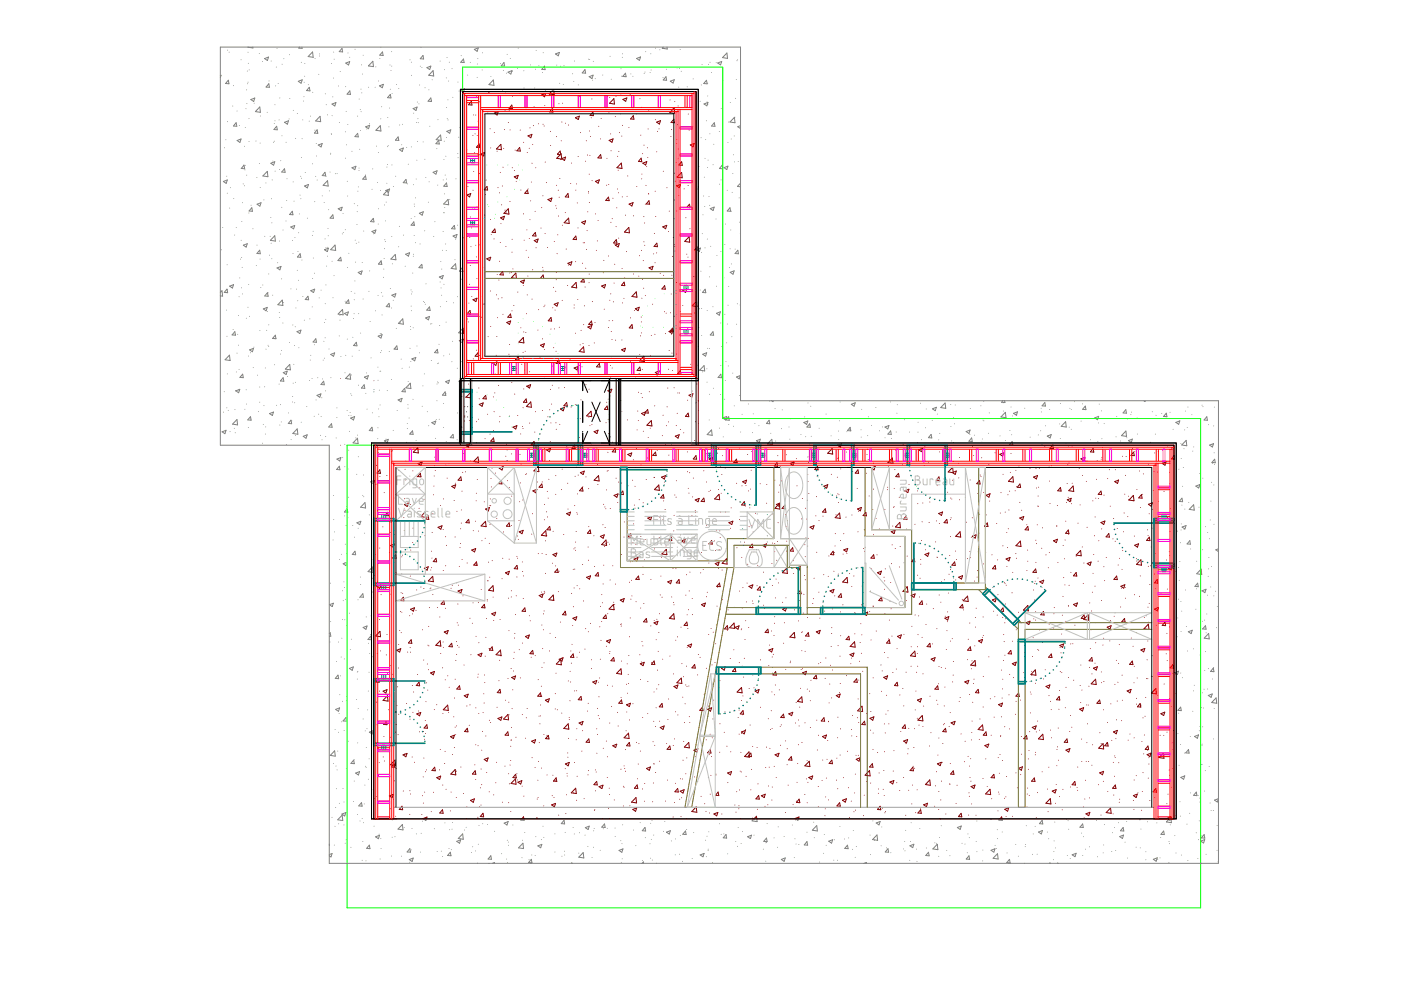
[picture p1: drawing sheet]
<svg xmlns="http://www.w3.org/2000/svg" width="420mm" height="297mm" viewBox="0 0 420 297" stroke-linecap="round" stroke-linejoin="round" font-family="sans-serif">
<g fill="none" stroke="#800000" stroke-width=".3">
<path d="M138.7 27.4h70v86h.7v20h142.7v112h-240v-112h26v-20h.6zM139 27.4v.3l-.3-.2M141.3 30.4l.2 1.1-1-.1zM142 34.5h.1M142.7 34.5h.1M142.9 28.8h.1M143.4 36.3h.1M143.8 30.5h.1M146.3 33.9h.1M146.5 27.8h.1M146.7 27.7h.1M147 38.6h.1"/>
<path d="M148.2 33.9l1.2-.4-.3 1zM148.2 39.7h.1M151.3 38.8h.1M151.5 33.2h.1M151.7 27.6h.1M152.4 36.7h.1M152.7 33.1h.1M153 38.9h.1M153.5 31.5l.2 1h-1zM153.7 28.8h.1M155.7 28.1h.1M156 39h.1"/>
<path d="M158.9 38.3h.1M160 37.7h.1M160.2 32h.1M161.5 37.1h.1M162.5 28.4l1.1-.4-.3 1zM162.9 37.2h.1M163.2 37.8h.1M163.4 31.6h.1M164.8 28.4h.1M165.1 39.4h.1M165.4 27.4l-.7 .8 1.5 .2-.1-1M165.6 32.5l.2 1.1-1-.1z"/>
<path d="M167.6 31.1h.1M168.5 36.6h.1M168.7 30.9h.1M169.6 36.9h.1M170.5 37.5h.1M172.6 35.3l1.2-.5-.4 1zM172.7 35.5h.1M173.8 28.8h.1M174 30.2h.1M174.1 39.8h.1M176.8 39.3h.1M177.3 35.3h.1"/>
<path d="M177.5 29.7h.1M178 34.7l-1-.1 .8-1 .2 1.1M179.6 37.9h.1M180.3 35.5h.1M182.6 33.9h.1M182.9 29.2h.1M184.1 29.6l.2 1.6-1.5-.2zM184.5 35h.1M184.7 28.8h.1M185.8 39.7h.1M186 34.1h.1M186.2 28.5h.1"/>
<path d="M186.7 37.6h.1M186.8 29.8l1.2-.5-.4 1.1-.8-.6M188.6 38.2h.1M189 28.3h.1M189.9 34.7l-.8 .9 1 .1-.2-1M190.9 34.1h.1M191.9 29.6h.1M192.5 32.2h.1M194.4 38.7h.1M194.6 33h.1M196.5 35.9h.1M196.9 36.6l1.2-.4-.4 1z"/>
<path d="M197.2 39.4h.1M197.6 38.6h.1M200.9 30h.1M201.4 38.8h.1M201.6 32.7h.1M202.1 35.7l.2 1.1-1-.1zM202.2 32.4l.2 1.6-1.5-.2zM202.4 30.5h.1M203.2 37.4h.1M203.4 31.8h.1M205.9 32.1h.1M206.4 34.2h.1"/>
<path d="M206.7 39h.1M207.8 38h.1M139.3 53.1h.1M140 58.5l1.2-.5-.4 1zM140 44.9h.1M140.3 55.9h.1M141.8 40.6h.1M141.9 57h.1M142.1 51.4h.1M142.3 45.8h.1M142.5 40.1h.1M143.1 40.6h.1"/>
<path d="M143.7 43.2l.2 1-1-.1zM143.8 52h.1M143.8 46.4h.1M144.1 46.2l1.2-.5-.3 1.1zM145.6 58.4h.1M145.8 54h.1M146.2 57l-1-.1 .8-1 .2 1.1M147.2 44.4h.1M149.1 45.3h.1M149.4 56.3h.1M149.8 57.8h.1M150 51.7h.1"/>
<path d="M150.2 43.3l.2 1.6-1.5-.2zM150.7 55.8h.1M150.9 50.1h.1M151.1 44.5h.1M153.6 50.3h.1M154.2 53l1.2-.5-.3 1.1zM154.3 51.1h.1M154.5 45h.1M154.8 54.4h.1M155.8 44.2l.2 1.1-1-.1zM156.2 57h.1M157 42.7h.1"/>
<path d="M158.1 45.7h.1M158.3 40.7l1.2-.4-.3 1zM158.4 58l-1-.1 .8-.9 .2 1M158.4 56.6h.1M158.7 44.4h.1M159.3 54.6h.1M159.6 48.9h.1M159.8 43.3h.1M160.7 50.3h.1M162.8 58.7h.1M163.5 48.6h.1M163.9 54.7h.1"/>
<path d="M164.3 59.8l1.2-.4-.3 1zM165.1 43.6h.1M166.9 41h.1M166.9 55.6h.1M167.2 46.1h.1M167.4 57h.1M167.7 59.1h.1M167.9 53.5h.1M168 45.3l.2 1h-1zM168.1 47.8h.1M168.3 46.1l.2 1.6-1.5-.2zM168.3 42.2h.1"/>
<path d="M168.5 47.5l1.1-.4-.3 1zM170.5 59.1l-1-.1 .8-1 .2 1.1M171.2 55h.1M171.4 48.9h.1M172.7 57h.1M172.9 55.1h.1M173.4 46.9h.1M175.6 48.3h.1M175.8 42.2h.1M176.2 46.5h.1M176.5 57.4h.1M176.5 57.8v.1"/>
<path d="M176.7 52.2h.1M176.9 46.6h.1M177.1 40.9h.1M177.6 54.2h.1M178.6 54.4l1.1-.5-.3 1zM180.1 41.6h.1M180.1 46.3l.2 1.1-1-.1zM181.9 55.5h.1M182 47.5h.1M182.6 55.3h.1M182.7 42.1l1.2-.5-.4 1.1zM183.1 40.1h.1"/>
<path d="M183.3 45.2h.1M183.8 59.4h.1M185.2 56.7h.1M185.2 46.9h.1M185.4 51h.1M185.5 57.8h.1M185.6 45.4h.1M186.3 48.9l.2 1.6-1.5-.2zM186.5 40.8h.1M186.6 59h.1M188.1 58.9h.1M188.3 52.7h.1"/>
<path d="M191 55.9h.1M192.2 40.5h.1M192.3 47.4l.2 1.1-1-.1zM192.4 53.6h.1M192.5 52.2h.1M192.7 46.1h.1M192.8 48.9l1.2-.5-.4 1.1zM193.1 43.5h.1M193.7 55.6h.1M193.9 49.9h.1M194.2 44.3h.1M194.3 47.2h.1"/>
<path d="M194.5 58h.1M194.6 58.2h.1M196.5 57.3h.1M197 45.5h.1M198.9 51.3h.1M200 56.3h.1M201.2 40.9h.1M202.3 51.9h.1M202.3 59.9h.1M202.5 54.3h.1M202.7 48.7h.1M202.9 55.7l1.2-.4-.4 1z"/>
<path d="M202.9 43h.1M203 41.8h.1M203.3 47.6h.1M203.4 44.7h.1M203.6 58.5h.1M204.4 51.7l.2 1.6-1.5-.2zM204.4 48.5l.2 1-1-.1zM205.2 56.6h.1M206.4 55.6h.1M207 43.4l1.2-.4-.3 1zM139.1 71.2h.1M140.9 71.2h.1"/>
<path d="M141 79.6h.1M141.1 65h.1M141.2 73.9h.1M141.4 68.3h.1M141.7 62.7h.1M142.4 62.6h.1M142.7 73.5h.1M142.9 77h.1M143.1 62.1h.1M143.7 73.4h.1M145.4 64.5h.1M146 77.6l1.2-.5-.4 1z"/>
<path d="M147.1 65.8h.1M147.3 70.3h.1M148.2 71.6h.1M148.4 68.6l-.8 1 1 .1-.2-1.1M149.8 78.3h.1M150 72.7h.1M150.1 65.3l1.2-.5-.4 1.1zM150.2 67h.1M150.4 61.4h.1M151.5 63h.1M151.7 73.9h.1M151.8 63.6h.1"/>
<path d="M152.4 62.6l.2 1.6-1.5-.3zM152.9 60.4h.1M153.6 75.6h.1M153.6 71.7h.1M157 64.1h.1M157.2 72h.1M157.8 75h.1M158 68.9h.1M158.5 77.1h.1M158.7 71.5h.1M158.9 65.8h.1M159.1 60.2h.1"/>
<path d="M160.2 72.1l1.2-.5-.3 1.1zM160.5 63.3h.1M160.5 69.7l.2 1.1-1-.1zM160.8 74.3h.1M162.3 68.4h.1M162.5 62.2h.1M163.5 70h.1M164.2 74.2h.1M166.2 72.4h.1M166.7 61.7h.1M166.9 62.4h.1M167.1 76h.1"/>
<path d="M167.3 70.4h.1M167.5 64.8h.1M168.7 67.5h.1M169.5 63.7h.1M169.8 74.7h.1M170.4 79.5h.1M170.5 65.4l.2 1.6-1.5-.2zM171.5 78.5l-1.2 .4 .9 .6 .3-1M172.6 78.4h.1M172.7 70.8l.2 1-1-.1zM173.1 60.8h.1M173.3 68.3h.1"/>
<path d="M174.4 66.6l1.2-.4-.3 1zM174.7 78.9h.1M174.9 72.8h.1M175.3 72.8h.1M175.9 74.8h.1M176.1 69.1h.1M176.3 63.5h.1M176.7 60.7h.1M178.6 64.1h.1M178.8 75h.1M179.1 72.2h.1M179.4 66.1h.1"/>
<path d="M181.1 78.1h.1M182.5 76.7h.1M182.7 60.1h-1l.8-1 .2 1.1M183.2 66.6h.1M183.6 65.5h.1M184.3 73.1h.1M184.4 79.2h.1M184.5 73.5l1.2-.5-.3 1zM184.6 73.6h.1M184.8 67.9h.1M184.8 71.8l.2 1.1-1-.1zM185 62.3h.1"/>
<path d="M185.6 71.4h.1M187.6 64.5h.1M187.9 75.4h.1M188.6 68.2l.2 1.6-1.5-.2zM188.7 61.2l1.2-.5-.4 1zM190 64.7h.1M191.8 76.6h.1M192.4 75h.1M192.9 78.1h.1M193.1 64.9h.1M193.1 72.5h.1M193.3 66.8h.1"/>
<path d="M193.4 73.5h.1M193.5 61.2h.1M194.8 61.2l-1-.1 .8-1 .2 1.1M196 76.1h.1M196.3 70h.1M196.4 78.8h.1M196.7 64.9h.1M196.9 75.8h.1M197 72.9l.2 1h-1zM199.6 68.6l.4-1.1-1.2 .5 .8 .6M200.5 69.4h.1M200.7 63.3h.1"/>
<path d="M201.7 76.9h.1M201.9 71.2h.1M202.1 65.6h.1M202.3 73.3h.1M202.4 73.9h.1M202.4 75.2h.1M203 63.2h.1M204.9 62.7h.1M205.7 65.3h.1M206 76.2h.1M206.3 77.1h.1M206.7 71l.1 1.6-1.5-.2z"/>
<path d="M206.8 61.2l-.8 1 1 .1M206.8 61.2l.2 1.1M206.9 68.6h.1M208.7 74.4l-.4 .5 .4 .1M138.7 81.4h.1M138.7 81.1l.1 .3M138.7 98.5l.2-.1 .1 1.6-.3-.1M140.2 95.6h.1M140.4 96.5h.1M140.6 90.9h.1M140.8 85.2h.1M140.9 93l.2 1.1-1-.1z"/>
<path d="M141.5 88.9h.1M141.9 89.8l1.1-.4-.3 1zM143 83.5h.1M143.7 94.9h.1M144.4 95.1h.1M144.6 88.9h.1M144.8 80.2h.1M145.1 91.2h.1M147.1 87.2h.1M147.2 97.9h.1M148.9 88.4h.1M149.1 82.3h.1"/>
<path d="M149.2 95.2h.1M149.4 89.6h.1M149.6 83.9h.1M150.5 89.3h.1M150.7 81.4l.2 1-1-.1zM150.8 94.2h.1M152 96.7l1.2-.5-.4 1zM152.9 81.8h.1M153.1 94.1l.2 1.1-1-.1zM153.3 81.7h.1M153.5 93.2h.1M153.8 80.6h.1"/>
<path d="M154.1 91.5h.1M154.7 81.9l.2 1.6-1.5-.3zM155.3 87.5h.1M156.1 84.4l1.2-.5-.4 1zM156.2 98.3h.1M156.9 85.5h.1M157.1 99.5h.1M157.7 99.7h.1M157.9 94h.1M158.1 88.4h.1M158.3 82.8h.1M159.6 89.6h.1"/>
<path d="M159.8 80.9h.1M161.3 98.9h.1M161.5 92.8h.1M162.8 80.1h.1M162.9 81h.1M162.9 82.4l.2 1.1-1-.1zM163.1 91.9h.1M163.4 91.5h.1M165.2 95.2l.2 1-1-.1zM165.2 98.6h.1M165.8 92.3h.1M166 86.1h.1"/>
<path d="M166.2 91.2l1.2-.5-.4 1.1zM166.3 98.6h.1M166.5 92.9h.1M166.7 87.3h.1M166.8 83.8h.1M166.9 81.7h.1M167.7 98.1h.1M168.6 90h.1M170.2 85.6h.1M171.9 81.4h.1M172.2 92.3h.1M172.2 91.4h.1"/>
<path d="M172.6 99.9h.1M172.8 84.7l.1 1.6-1.5-.3zM173.3 89.8h.1M174.3 99h.1M175 83.5l.2 1.1-1-.1zM175 97.3h.1M175.3 91.7h.1M175.5 86h.1M175.7 80.4h.1M176.3 98l1.2-.4-.4 1zM176.6 84.7h.1M176.7 82.2h.1"/>
<path d="M177.6 97.3l-1-.1 .8-1 .2 1.1M177.6 90.4h.1M178.4 96.7h.1M180.4 85.7l1.2-.4-.3 1zM180.9 81.8h.1M181.2 92.7h.1M182.5 98.2h.1M182.7 96.1h.1M182.9 90h.1M183.2 88.1h.1M183.3 99.4h.1M183.7 96.1h.1"/>
<path d="M183.9 90.5h.1M184.2 84.8h.1M186.6 80.5h.1M186.7 90.8h.1M187.1 89.4h.1M187.2 84.6l.2 1-1-.1zM187.3 83.3h.1M189.1 95.3h.1M189.7 98.4l-1-.1 .8-1 .2 1.1M190 82.1h.1M190.3 93.1h.1M190.5 92.6l1.2-.5-.3 1z"/>
<path d="M190.8 87.5l.2 1.6-1.5-.2zM191.6 82.8h.1M192.3 95h.1M192.3 96.5h.1M192.4 99.8h.1M192.5 89.4h.1M192.7 83.8h.1M193 86.4h.1M193.5 88.6h.1M195.5 80.8l.3-1-1.1 .5 .8 .5M195.7 91.2h.1M198 81.9h.1"/>
<path d="M199 82.5h.1M199.3 93.4h.1M199.3 85.6l.2 1.1-1-.1zM199.6 100h.1M199.8 93.9h.1M200.6 99.4l1.2-.5-.3 1zM200.9 99.4h.1M201.1 93.8h.1M201.3 88.1h.1M201.5 82.5h.1M201.9 99.4l-1-.1 .8-.9 .2 1M202.2 94.8h.1"/>
<path d="M202.9 84.7h.1M204 93.3h.1M204.2 87.2h.1M204.8 87.1l1.1-.5-.3 1.1zM204.8 91.6h.1M206 99.1h.1M206.3 98.5h.1M207.6 91.7l1.1 .1M208.1 82.9h.1M208.3 93.8h.1M208.5 86.6h.1M208.7 80.5h.1"/>
<path d="M208.7 90.4l-1.1 1.3M138.7 101.7h.2l-.2 .5M139.6 119h.1M139.8 113.4h.1M140 101.7h.1M140 107.8h.1M140.2 102.1h.1M140.5 115.1h.1M141.1 117.7l.2 1.6-1.5-.3zM141.9 107.6h.1M143 105h.1M143.3 105.8l.2 1h-1z"/>
<path d="M143.6 116.3h.1M143.7 119.5h.1M143.9 106.5h.1M145.6 118.5l.2 1.1-1-.1zM146.4 100.9h.1M147 108.7h.1M147.4 108.8h.1M147.9 108.9l1.1-.4-.3 1zM148 119h.1M148.2 112.9h.1M148.4 117.8h.1M148.6 112.1h.1"/>
<path d="M148.8 106.5h.1M149 100.9h.1M149.5 115.5h.1M152.4 112.3h.1M152.6 106.2h.1M152.8 103.3h.1M152.9 106.9h.1M153.5 114.6h.1M154.4 118.1h.1M155.4 106.8l.2 1.1-1-.1zM156.5 109.2h.1M156.9 105.6h.1"/>
<path d="M156.9 107h.1M156.9 101.2l.2 1.6-1.5-.3zM157.1 116.6h.1M157.3 110.9h.1M157.5 105.3h.1M157.8 119.6l.2 1h-1zM158 115.8l1.1-.5-.3 1zM158.6 115.9h.1M158.8 111.4h.1M161.9 107.3h.1M162.1 103.5l1.2-.5-.4 1zM162.7 101.6h.1"/>
<path d="M163.3 104.8h.1M163.4 112.9h.1M165.1 116.7h.1M165.5 109.6h.1M165.6 115.5h.1M165.8 109.9h.1M166 104.2h.1M166.8 105.3h.1M167.6 116.3h.1M167.8 109l-1-.1 .8-1 .2 1.1M169.3 116.2h.1M169.5 110h.1"/>
<path d="M171 107.7h.1M172.2 110.3l1.2-.5-.4 1.1zM173.2 111.2h.1M173.8 109.5h.1M174 103.4h.1M174.2 119.9h.1M174.4 114.2h.1M174.6 109.9h.1M174.6 108.6h.1M174.8 102.9h.1M175 104l.2 1.6-1.5-.3zM175.7 115.3h.1"/>
<path d="M176.6 103.6h.1M176.7 116.7h.1M178.2 102.8h.1M179.7 109l-.8 .9 1 .1-.2-1M180 108.1h.1M180.2 108.6h.1M182.3 117.1l1.2-.4-.4 1zM182.4 119.6h.1M182.9 118.7h.1M183.1 109.5h.1M183.1 113h.1M183.3 107.4h.1"/>
<path d="M183.5 101.8h.1M183.6 110.3h.1M184.6 102h.1M185.7 117h.1M186.4 104.8l1.2-.4-.3 1zM186.4 113.9h.1M186.5 101.9h.1M189.1 108.4h.1M190.7 113.4h.1M190.9 107.2h.1M191.5 117.6h.1M191.7 111.9h.1"/>
<path d="M191.8 108.1l1.3-1.3 .2 1.6-1.5-.2M191.9 110l.2 1.1-1-.1zM191.9 106.3h.1M192.1 100.7h.1M192.3 117.9h.1M192.6 119.2h.1M192.6 110.7h.1M193 107.8h.1M194.7 117.4h.1M195.1 106.7h.1M195.3 100.6h.1M196.4 100.2h.1"/>
<path d="M196.5 111.7l1.2-.5-.3 1zM197.1 112.5h.1M198.1 108.8h.1M200.3 116.3h.1M200.5 110.7h.1M200.7 105h.1M201.4 100.2h.1M201.5 105.8h.1M201.7 111.1h.1M202.2 116.2h.1M202.9 106.1h.1M203.3 117.8h.1"/>
<path d="M203.8 117.8h.1M204 111.1l.2 1.1-1-.1zM206.2 120h.1M206.6 118.5l1.2-.5-.3 1zM207.1 109.2h.1M207.5 117.2h.1M207.8 111.1h.1M209 115.1h.1M112.9 139.5h.1M113.1 133.9h.1M113.5 135.7h.1M117.3 135.2h.1"/>
<path d="M117.7 135.1h.1M121.7 138.2h.1M124.1 134.3h.1M125.3 134.2l.2 1.6-1.5-.3zM125.4 139l1.2-.5-.4 1zM127.2 133.5h.1M130.4 139.6h.1M130.4 137h.1M133.7 139.4h.1M134.6 139h.1M139 135.9h.1M139.1 132.3h.1"/>
<path d="M139.2 130.3h.1M139.3 126.2h.1M139.4 124.7h.1M139.6 133.5l1.2-.5-.3 1.1zM140.8 126.1h.1M141 138.2h.1M142.9 132.8h.1M142.9 126.4h.1M143.4 137l.1 1.6-1.5-.3zM143.5 125.6h.1M143.6 137.7h.1M143.7 121.2l1.2-.4-.3 1z"/>
<path d="M145.5 131.5h.1M146.2 124.2h.1M147 130.1h.1M147.8 134.7h.1M148 129h.1M148 131.3l.2 1-1-.1zM148.2 123.4h.1M149.8 126.4h.1M149.9 124.8h.1M151.7 136.8h.1M151.9 133.2h.1M152.8 124.7h.1"/>
<path d="M153.4 136h.1M153.8 128l1.2-.4-.3 1zM155.3 124.5h.1M155.9 136.2h.1M156.2 130.1h.1M156.3 139.1h.1M156.5 133.5h.1M156.7 127.8h.1M156.8 128.4h.1M156.9 122.2h.1M158.8 126.8h.1M159.2 120.5l.2 1.6-1.5-.3z"/>
<path d="M160.1 132.3l.2 1.1-1-.1zM160.4 129.5h.1M160.6 123.4h.1M160.9 133.5h.1M161.4 139.8l.2 1.6-1.5-.3zM162.4 135.4h.1M162.7 123h.1M163.3 134.4h.1M164.3 124.9h.1M164.8 138h.1M164.9 122.8h.1M165 132.4h.1"/>
<path d="M165.1 134.4l-1.2 .5 .9 .5 .3-1M165.2 126.8h.1M165.4 121.1h.1M166.7 126.7h.1M166.8 128.7h.1M167.9 127.2h.1M168.1 122.6l1.2-.5-.4 1zM169.9 120.6l.2 1.1-1-.1zM170 133.9h.1M171.3 122h.1M172.3 133.4l.2 1h-1zM172.5 121.3h.1"/>
<path d="M173.1 133.9h.1M173.2 132.7h.1M173.4 125.3h.1M173.6 136.8h.1M173.8 131.1h.1M174 125.5h.1M175.9 124.6l1.4-1.3 .1 1.6-1.5-.3M176.6 125h.1M176.9 127.6h.1M177.3 133.4h.1M177.5 127.3h.1M178.2 129.4l1.2-.5-.4 1.1z"/>
<path d="M179 134.3h.1M179.2 139.2h.1M181.7 126.7h.1M182 120.6h.1M182.1 121.7l.2 1.1-1-.1zM182.3 135.6h.1M182.4 125.7h.1M182.5 129.9h.1M182.7 124.3h.1M183.1 131h.1M183.7 132.5h.1M184.4 134.4l.2 1.1-1-.1z"/>
<path d="M186 128h.1M186.2 120h.1M186.5 123.3h.1M188.1 134.7h.1M188.2 125.9h.1M189.1 136.8l.4-1-1.2 .4 .8 .6M189.9 137.8h.1M190.9 134.5h.1M191.1 128.9h.1M191.3 123.2h.1M191.4 126.1h.1M192.2 139.4h.1"/>
<path d="M192.4 123.9l1.2-.4-.4 1zM192.9 129.3h.1M194.2 137.3h.1M194.2 122.8l.2 1-1-.1zM194.4 131.1h.1M195 128.3h.1M195.3 126.1l.2 1.6-1.5-.3zM196.3 121.6h.1M196.6 135.5l.2 1.1-1-.1zM197.1 135.1h.1M198.6 130.6h.1M198.9 124.5h.1"/>
<path d="M199.4 138.9h.1M199.7 133.2h.1M199.9 127.6h.1M200.1 121.9h.1M200.5 126.5h.1M200.6 136.4h.1M202.1 137.7h.1M202.5 130.7l1.2-.4-.3 1zM202.8 127.6h.1M203.1 123.9h.1M204 128.7h.1M205 129.7h.1"/>
<path d="M206.1 135.4h.1M206.4 123.8l.2 1.1-1-.1zM208.1 137.7h.1M208.3 132h.1M208.6 126.4h.1M208.7 136.6l.2 1-1-.1zM208.8 120.8h.1M211.3 135h.1M212 136h.1M212.6 137.6l1.2-.5-.3 1zM215.2 135.8h.1M215.5 134.4h.1"/>
<path d="M216 139.7h.1M216.7 136.6h.1M221.1 138.7l-1-.1 .8-1 .2 1.1M221.9 134.3h.1M221.9 133.6h.1M224.2 136.2h.1M225.5 135.3h.1M225.9 138h.1M228.2 138.9h.1M232.4 138.3h.1M233.2 139.8l-1-.1 .8-1 .2 1.1M233.3 136.6h.1"/>
<path d="M234 139.8h.1M234.2 134.1h.1M235.8 136.3h.1M237.8 139.5l.3-1-1.1 .4 .8 .6M238.8 137.5h.1M242.3 137h.1M242.5 138.7h.1M245.7 134.6h.1M249.5 136.1h.1M249.5 134.5l.2 1.6-1.5-.2zM251.2 133.4l.8 .6 .2-.6M251.3 137.4h.1"/>
<path d="M253.8 135.5h.1M260 136.2h.1M260.2 134.7h.1M260.4 137.7h.1M262 138.8h.1M266.4 139.9h.1M267.6 137.3l.2 1.6-1.5-.2zM268.6 135.1h.1M269.4 138.1h.1M270.7 139.4h.1M271.9 137.2h.1M275.5 134.8l1.2-.4-.3 1z"/>
<path d="M277.1 138.5h.1M277.2 139.5h.1M277.4 133.9h.1M278.5 138.5h.1M281.8 135.5h.1M285.9 138.3h.1M287.5 138.9h.1M287.8 137.1h.1M291.6 133.8h.1M292 136.6h.1M294.4 137.2h.1M296.5 139.3h.1"/>
<path d="M298.4 135.7h.1M299.9 136.2l1.1-.5-.3 1zM303.2 135.9h.1M305.6 139.6h.1M309.1 134.3h.1M311.9 134.8h.1M313.4 133.8h.1M315.3 139.6h.1M315.6 133.4l-.7 1 1 .1-.2-1.1M320.2 139.3h.1M320.4 133.7h.1M320.6 138.8h.1"/>
<path d="M321.6 133.7h.1M324.2 137.5l1.2-.4-.4 1zM326 138.2h.1M327.8 134.5l.2 1-1-.1zM329 138h.1M330.2 137.6h.1M330.4 137.1h.1M330.6 134.1h.1M336.7 136.8h.1M337.7 136.8h.1M339.6 134.5h.1M340 135.5l.2 1.1-1-.1z"/>
<path d="M340.3 135.4h.1M344.4 139.1h.1M346.3 135.8h.1M347.4 135.4h.1M348.5 138.9l1.2-.5-.3 1.1zM348.7 134.8h.1M350.2 133.7h.1M351.6 134.8h.1M352.1 136.6l-.8 1h.8M112.1 144.1l.2-.1-.2 .7M112.3 156.4h.1M112.5 140.3h.1"/>
<path d="M112.5 150.8h.1M112.7 145.1h.1M113.2 152.9h.1M113.3 141.8h.1M113.9 140.8l.2 1.1-1-.1zM113.9 142.8h.1M114.8 157.9h.1M115.2 147.7h.1M116 142.6h.1M116.3 153.5l.2 1.1-1.1-.1zM117 159.6h.1M117.3 156.7h.1"/>
<path d="M118.1 149.3h.1M119.7 141h.1M121.1 155.1h.1M121.2 159h.1M121.3 151.2l1.1-.4-.3 1zM121.3 149.5h.1M121.4 152.9h.1M121.5 140.7h.1M121.5 143.9h.1M123.1 151.2h.1M123.8 141.1h.1M123.9 158.3h.1"/>
<path d="M125.1 142.9h.1M125.7 152.4h.1M125.9 146.2h.1M126.1 141.9l.1 1-1-.1zM127.2 149.7h.1M127.2 155h.1M127.5 153.5l.2 1.6-1.5-.3zM127.6 158.2h.1M128.4 154.6l.2 1.1-1-.1zM129.6 159.6h.1M129.8 153.9h.1M130 148.3h.1"/>
<path d="M130.1 145.7h.1M130.2 142.7h.1M130.5 141h.1M131.4 158.1l1.2-.5-.4 1zM132.1 151.5h.1M132.9 158.7h.1M133 149.5h.1M134.1 143.3h.1M135.5 145.8l1.2-.5-.4 1zM136.2 150h.1M136.6 144.8h.1M137 153.3h.1"/>
<path d="M138.2 158.5h.1M138.2 142.9l.2 1.1-1-.1zM138.3 156.8h.1M138.4 152.9h.1M138.6 147.2h.1M138.8 141.6h.1M139.6 141.4h.1M140.7 156.7l-1-.1 .8-.9 .2 1M141.9 159.1h.1M142.6 156.2h.1M142.8 150.1h.1M142.9 147.8h.1"/>
<path d="M143.1 143.7h.1M143.5 159.2h.1M145.2 150.4h.1M145.6 156.3l.2 1.6-1.5-.3zM145.6 152.6l1.2-.5-.4 1.1zM146.9 151.6h.1M146.9 157.2h.1M147 149.6h.1M147.2 151.6h.1M147.2 143.4h.1M147.4 146h.1M147.6 140.3h.1"/>
<path d="M148.6 141.8h.1M149 155.4h.1M149.7 140.3l1.2-.4-.3 1-.9-.6M150.3 144l.2 1.1-1-.1zM151 159.4h.1M151.5 142.9h.1M152.2 144.1h.1M152.7 156.7l-.8 1 1 .1-.2-1.1M152.7 146.2h.1M153.4 157.5h.1M153.4 148.7h.1M154.3 150.8h.1"/>
<path d="M155.6 156h.1M155.7 159.4l1.2-.4-.4 1zM155.8 150.4h.1M156.1 144.8h.1M156.8 149.9h.1M157.6 142.2h.1M157.9 142h.1M159.7 154h.1M159.8 147.1l1.2-.4-.3 1zM160 159.8h.1M161.2 144.5h.1M162.5 145.1l.2 1-1-.1z"/>
<path d="M162.6 144.5h.1M163.3 155.8h.1M163.3 151.2h.1M163.7 159.1l.2 1.6-1.5-.3zM163.9 153.4h.1M164.1 147.3h.1M164.2 154.9h.1M164.4 149.3h.1M164.6 143.7h.1M164.8 157.8l.2 1.1-1-.1zM165.9 159.3h.1M166.7 148.2h.1"/>
<path d="M166.7 142.6h.1M168.4 146.7h.1M168.6 140.6h.1M169.9 153.9l1.2-.4-.3 1zM170.3 144.8h.1M170.3 152.6h.1M172.4 151.6h.1M172.5 142.8h.1M172.8 159.3h.1M172.8 140.1h.1M173 153.7h.1M173.1 154.1h.1"/>
<path d="M173.2 148h.1M173.4 142.4h.1M174.1 141.7l1.1-.5-.3 1zM174.6 146.1l.2 1.1-1-.1zM174.8 145.9h.1M175.7 143h.1M176.5 146.5h.1M176.6 157.8h.1M177 158.9l.2 1-1-.1zM178.2 143.9l1.3-1.3 .2 1.6-1.5-.3M179.3 145.2h.1M180.8 157.3h.1"/>
<path d="M181 151.2h.1M181.4 151.9h.1M181.5 158.1h.1M181.7 152.5h.1M181.9 146.8h.1M182.1 141.2h.1M182.4 141.1h.1M183 152.4h.1M184.2 148.5l1.1-.5-.3 1.1zM184.8 143.3h.1M185.3 150.6h.1M185.5 144.5h.1"/>
<path d="M186.4 144.8h.1M186.8 147.2l.2 1h-1zM187.2 156.4h.1M188.3 145.6h.1M189.1 159.9l.2 1.1-1-.1zM189.7 143.9h.1M190 157h.1M190.2 151.4h.1M190.4 152.3h.1M190.4 145.8h.1M190.6 140.1h.1M191.7 149.8h.1"/>
<path d="M192.9 150.7h.1M193.8 143.7h.1M194.3 155.3l1.2-.4-.4 1zM196.1 143.1h.1M196.3 143.1h.1M197.4 146h.1M197.6 145.4l.2 1.6-1.6-.3zM197.9 155h.1M198.4 143l1.2-.4-.4 1zM198.8 155.8h.1M199 150.1h.1M199.1 149.3l-1-.1 .8-1 .2 1.1"/>
<path d="M199.2 144.5h.1M199.5 152.7h.1M202.1 159.1h.1M202.2 154.5h.1M202.4 148.4h.1M202.8 149h.1M202.8 144.1h.1M206.2 141.4h.1M206.4 146.4h.1M206.6 147.8h.1M206.8 141.7h.1M207.5 154.6h.1"/>
<path d="M207.7 148.9h.1M207.9 143.3h.1M208.5 149.8l1.2-.4-.4 1zM208.5 153.1h.1M208.6 153.6h.1M211.1 149.3l-.8 1 1 .1-.2-1.1M211.1 141.1h.1M211.9 144.5h.1M211.9 157.4h.1M212.6 147.3h.1M213 147h.1M214.8 158.9h.1"/>
<path d="M215.5 146.8h.1M215.6 148.2l.2 1.6-1.5-.3zM215.9 159.1h.1M216.1 153.5h.1M216.3 147.9h.1M216.5 142.2h.1M217.5 140.3h.1M217.6 153.5h.1M218.6 156.7l1.2-.5-.4 1zM219.1 158.3h.1M219.3 152.2h.1M220.9 144.9h.1"/>
<path d="M221.8 155.7h.1M222.5 145.6h.1M222.7 144.4l1.2-.5-.3 1.1zM223.2 150.4l.2 1-1-.1zM223.5 151.7h.1M223.7 145.5h.1M224.5 147.1h.1M224.7 157.9h.1M224.9 152.2h.1M225.1 146.6h.1M225.3 141h.1M225.5 157.5h.1"/>
<path d="M225.9 159.4h.1M226.6 153.9h.1M228 145h.1M229.9 150.8h.1M230 145.2h.1M231.7 154h.1M232.4 143.9h.1M232.8 151.2l1.2-.5-.3 1.1zM233.4 156.7h.1M233.5 147.5h.1M233.6 151h.1M233.7 151l.2 1.6-1.5-.2z"/>
<path d="M233.8 145.4h.1M234.4 144.1h.1M235.4 151.4l.2 1.1-1.1-.1zM235.6 154.2h.1M235.7 157.8h.1M236.2 156.1h.1M239 145.6h.1M240.4 155.5h.1M240.6 149.4h.1M241.6 152.3h.1M241.9 155.6h.1M242.1 149.9h.1"/>
<path d="M242.3 142.2h.1M242.3 144.3h.1M242.6 147.9h.1M242.9 158l1.2-.4-.3 1zM244.7 154.6h.1M244.9 148.9h.1M245.1 142.7h.1M245.4 140.8l-1.1-.1 .9-.9 .2 1M245.6 156.1h.1M246.8 154.7h.1M247.1 145.7l1.1-.4-.3 1zM247.5 152.5l.2 1.1-1-.1z"/>
<path d="M248 146h.1M249.3 142.2h.1M250.5 160h.1M250.7 154.3h.1M250.9 148.7h.1M251.1 143h.1M251.3 148h.1M251.4 150.6h.1M251.6 148.3h.1M251.8 153.8l.2 1.6-1.5-.2zM252.1 140.5h.1M253.1 160h.1"/>
<path d="M253.7 155h.1M255.5 154.4h.1M255.7 141.3h.1M257.1 146.4h.1M257.2 152.6l1.2-.5-.4 1zM257.3 159.4h.1M257.5 141.9l-1-.1 .8-1 .2 1.1M257.5 153.3h.1M259.2 158.8h.1M259.4 153.1h.1M259.6 147.5h.1M259.7 153.6l.1 1-1-.1z"/>
<path d="M259.8 141.8h.1M260.7 148.7h.1M261.3 140.3l1.2-.5-.4 1zM261.3 148.9h.1M261.7 152.7h.1M262 146.6h.1M262.8 155.4h.1M263.7 158.6h.1M265.4 152.7h.1M266.1 146.8h.1M266.2 146h.1M267.3 159.4l1.2-.5-.4 1z"/>
<path d="M267.7 157.7h.1M268 152h.1M268.2 146.4h.1M268.2 151.9h.1M268.4 140.8h.1M269.5 141.9l-.9 1h1M269.5 141.9l.1 1.1M269.7 149h.1M269.9 156.6l.1 1.6-1.5-.2zM271.2 147.3h.1M271.4 147.1l1.2-.5-.4 1.1zM271.8 155.8h.1"/>
<path d="M271.8 158.6h.1M272 155.7l-1-.1 .8-1 .2 1.1M272.6 145.2h.1M274.4 157.2h.1M275.2 147.2h.1M275.2 151h.1M276.5 156.4h.1M276.7 150.8h.1M277 145.1h.1M278.6 156.6h.1M278.7 149.4h.1M278.9 150.5h.1"/>
<path d="M280.8 156.1h.1M281.1 145.6h.1M281.5 153.9l1.2-.4-.4 1zM281.7 156.9h.1M281.8 144l-1-.1 .8-1 .2 1.1M283.1 149.9h.1M283.3 143.8h.1M283.9 155.7l-.8 1h1l-.2-1M284.2 147.5h.1M285.1 155.8h.1M285.1 149.3h.1M285.2 155.2h.1"/>
<path d="M285.4 149.6h.1M285.6 141.6l1.2-.4-.3 1zM285.6 143.9h.1M285.7 140.1l.2 1.6-1.5-.2zM287.6 143.2h.1M287.8 149.8h.1M287.9 159.4l.2 1.6-1.5-.2zM289.5 149.1h.1M289.9 156.5h.1M290.9 143.9h.1M291.6 155.2h.1M293.2 147.9h.1"/>
<path d="M293.6 159.8h.1M293.8 154.1h.1M293.9 145.1l-1-.1 .8-1 .2 1.1M294 142.4h.1M294 148.5h.1M294.2 142.9h.1M295 147.6h.1M295.7 148.5l1.2-.5-.3 1zM295.7 154.3h.1M296.1 156.7l.2 1.1-1-.1zM296.8 150.2h.1M298.9 156.9h.1"/>
<path d="M300 153.8h.1M300.2 147.7h.1M300.8 142.2h.1M301.5 153.5h.1M301.9 159.6h.1M302.3 148.3h.1M302.4 158.5h.1M302.6 152.9h.1M302.8 147.2h.1M303 141.6h.1M303.8 142.9l.1 1.6-1.5-.2zM304.4 147.1h.1"/>
<path d="M304.7 141h.1M304.9 145.9h.1M305.8 155.3l1.2-.5-.3 1zM305.8 150.6h.1M306.1 146.1l-1-.1 .8-.9 .2 1M306.4 152.9h.1M307.9 157.3h.1M308.2 157.8l.2 1.1-1-.1zM308.9 140.4h.1M310 143l1.1-.5-.3 1.1zM310.7 140.5h.1M310.9 146.3h.1"/>
<path d="M311.1 157.3h.1M311.3 151.7h.1M311.3 148.7h.1M311.3 151.8h.1M311.5 146h.1M311.7 140.4h.1M312.6 158.2h.1M314.6 140h.1M314.7 144.2h.1M314.9 151h.1M316.9 157.7h.1M317 157.7h.1"/>
<path d="M317.1 151.5h.1M318.2 147.2l-1-.1 .8-1 .2 1.1M319.6 156.2h.1M319.8 150.6h.1M320 144.9h.1M320.1 149.8l1.2-.4-.4 1zM320.4 149.1h.1M320.4 158.9l.2 1-1-.1zM321.2 150.1h.1M321.3 151h.1M321.6 144.9h-.1M321.8 145.7l.2 1.6-1.5-.2z"/>
<path d="M323.3 156.8h.1M323.7 140.4h.1M323.9 151.3h.1M324.6 142.5h.1M325.8 144.3h.1M326 158.1h.1M327.7 150.1h.1M328.4 155h.1M328.6 149.3h.1M328.8 143.7h.1M329.4 149.4h.1M330.2 156.6l1.2-.4-.4 1z"/>
<path d="M330.4 148.3l-1-.1 .8-1 .2 1.1M330.4 158.5h.1M331.1 148.4h.1M332.2 143.5h.1M332.5 159.9l.2 1.1-1-.1zM332.7 140.8h.1M333 151.7h.1M334 155.4h.1M334.3 144.3l1.2-.4-.4 1zM334.5 140.8h.1M335.1 158.4h.1M336.9 159.4h.1"/>
<path d="M337.1 153.8h.1M337.3 148.1h.1M337.5 142.5h.1M338.2 154.8h.1M338.4 149.8h.1M338.4 148.7h.1M339.9 148.5l.2 1.6-1.5-.2zM340.3 156.8h.1M341 146.7h.1M341.7 141.2h.1M342 152.1h.1M342.3 148.3l-.8 .9 1 .1-.2-1"/>
<path d="M342.7 148.2h.1M342.9 142h.1M344.1 158.8h.1M344.4 151.2l1.2-.5-.4 1zM344.6 154h.1M345.5 158.3h.1M345.7 152.7h.1M345.9 147h.1M346.1 141.4h.1M347.1 141.5h.1M347.5 150.2h.1M349.1 147.3h.1"/>
<path d="M350.1 155.1h.1M350.8 141.6h.1M350.8 145h.1M350.9 159.3h.1M351 152.5h.1M112.1 162h.1M112.3 172.4h.1M112.5 166.3h.1M113 175.8l1.2-.5-.3 1.1zM113.2 174.4h.1M113.9 164.3h.1M114.3 178.2h.1"/>
<path d="M116.8 165.7h.1M117.1 163.5l1.2-.4-.3 1zM117.2 175.6h.1M117.2 178.1h.1M118.4 160.2h.1M118.6 166.3l.2 1h-1zM118.7 171.6h.1M120.3 177.7h.1M120.5 172h.1M120.5 166.9h.1M120.7 166.4h.1M120.8 177.8h.1"/>
<path d="M120.9 160.8h.1M121 179l.2 1.1-1.1-.1zM123.1 172.7h.1M123.2 164.9h.1M123.8 162.6h.1M125 176.8h.1M126.2 175.9h.1M127.1 176.4h.1M127.2 170.3l1.2-.4-.3 1zM127.4 160.6h.1M129 176.5h.1M129.2 170.9h.1"/>
<path d="M129.2 176.3h.1M129.4 165.2h.1M129.4 170.1h.1M129.5 167.3h.1M129.8 172.8l.2 1.6-1.5-.3zM129.8 178.2h.1M130.8 167.3l.1 1.1-1-.1zM132.9 171h.1M133.6 160.9h.1M133.7 169.6h.1M133.9 163.5h.1M135.3 176.3h.1"/>
<path d="M135.6 175.4h.1M136.5 161h.1M137 174.7h.1M137.4 177.2l1.1-.5-.3 1zM137.5 175.4h.1M137.7 169.8h.1M137.9 164.1h.1M138.1 162.9h.1M138.6 167.7h.1M138.8 178.6h.1M140.1 168.7h.1M141.5 164.9l1.2-.5-.4 1z"/>
<path d="M142.8 169.3h.1M142.9 168.4l.2 1.1-1-.1zM144.3 176.7h.1M144.5 162.1h.1M145.5 161.3h.1M146.1 179.8h.1M146.3 174h.1M146.3 174.1h.1M146.5 168.5h.1M146.7 162.9h.1M146.9 173h.1M147.6 168.1h.1"/>
<path d="M147.8 175.6l.2 1.6-1.5-.3zM147.9 179h.1M150.6 173.5h.1M150.8 167.3h.1M151.6 171.7l1.2-.5-.4 1.1zM152.5 179.3h.1M152.7 167.6h.1M153.3 178.9h.1M153.4 177.1h.1M154.6 161.7h.1M154.8 178.6h.1M155 166.8h.1"/>
<path d="M155 172.9h.1M155 169.5l.2 1-1-.1zM155.2 167.3h.1M155.2 160.7h.1M155.4 161.7h.1M156.7 168.4h.1M156.7 171.3h.1M156.9 179.4h.1M157 172.6h.1M159.5 160.1h.1M161.4 165.9h.1M162.4 177.5h.1"/>
<path d="M162.5 179.1l.4-1-1.2 .4 .8 .6M162.6 165.9h.1M163.2 177.2h.1M163.2 177.9h.1M163.4 177.5h.1M163.6 171.9h.1M163.6 162.1h.1M163.8 166.2h.1M164 160.6h.1M165.7 168.8h.1M165.8 166.2l1.2-.4-.3 1zM165.9 178.4l.2 1.6-1.5-.3z"/>
<path d="M166 179.7h.1M166.6 169.6h.1M167.2 170.5l.2 1.1-1-.1zM167.5 177.3h.1M167.7 171.2h.1M169.1 160.2h.1M171.4 177.9h.1M171.9 170.6h.1M172.1 164.5h.1M172.2 176.2h.1M172.4 170.6h.1M172.4 164.2h.1"/>
<path d="M172.6 165h.1M172.6 162.5h.1M173.1 175.5h.1M173.9 176.5h.1M174.7 169.2h.1M175.9 173l1.2-.4-.3 1zM176.4 164h.1M176.5 167.9h.1M178.1 160.6h.1M178.3 169.8h.1M179.3 171.6l.2 1.1-1-.1zM180 160.8l1.2-.5-.3 1z"/>
<path d="M180.5 178.2h.1M180.9 175h.1M181.1 169.4h.1M181.3 163.8h.1M181.7 162.9h.1M181.7 161.9l.2 1.6-1.5-.3zM182.3 162.5h.1M182.8 163.1h.1M183 173.8h.1M183.8 169.6h.1M184.6 175.1h.1M186 179.9l1.2-.5-.3 1z"/>
<path d="M186.4 166.2h.1M187.1 161h.1M188.8 174.5h.1M189 168.4h.1M189.2 179.6h.1M189.4 174h.1M189.5 178.6h.1M189.6 168.3h.1M189.8 162.7h.1M190.1 167.6l1.2-.5-.3 1.1zM190.7 163.3h.1M191.5 172.7l.2 1-1-.1z"/>
<path d="M192.2 160.8h.1M192.8 170h.1M192.8 172.2h.1M193.3 167.8h.1M193.5 161.7h.1M195.2 173.7h.1M196.2 161.4h.1M196.2 164.5h.1M197.7 161.2h.1M198 178.3h.1M198.2 172.7h.1M198.4 167h.1"/>
<path d="M198.6 179h.1M198.6 161.4h.1M199.7 167h.1M199.7 163.6h.1M199.8 164.7l.2 1.6-1.5-.3zM200.3 174.4l1.1-.5-.3 1.1zM201.3 161l.2 1h-1zM201.5 178.9h.1M201.8 170.3h.1M202.7 170.5h.1M203.6 173.7l.2 1.1-1-.1zM204.1 160.3h.1"/>
<path d="M204.4 162.1l1.2-.4-.4 1zM205.2 161.7h.1M205.7 178.4h.1M205.9 172.3h.1M206.1 162.8h.1M206.7 177.1h.1M206.9 171.5h.1M207.1 165.9h.1M207.3 160.2h.1M207.6 179.4h.1M208.8 164h.1M210.1 171.7h.1"/>
<path d="M210.4 165.6h.1M210.9 170.7h.1M211.9 178.9h.1M212.1 177.5h.1M212.6 168.8h.1M213.4 162l.2 1.1-1-.1zM214.3 162.1h.1M214.5 168.9l1.2-.4-.4 1zM214.6 165h.1M215.3 176h.1M215.5 170.4h.1M215.7 164.8h.1"/>
<path d="M215.8 174.8l.2 1h-1zM216 161.1h.1M216.6 170.9h.1M216.6 179.8h.1M217.8 164.4h.1M217.9 167.5l.2 1.6-1.5-.3zM219.9 171.1h.1M221 164.2h.1M221.8 177.2h.1M222.5 167.1h.1M222.8 176.1h.1M223.3 162.5h.1"/>
<path d="M224 174.8h.1M224.3 169.1h.1M224.5 163.5h.1M224.6 175.8l1.2-.5-.4 1zM225.6 163.1l.2 1.1-1-.1zM226.9 164.8h.1M227 175.6h.1M227.3 169.5h.1M227.9 175.8l.2 1.1-1-.1zM228.7 163.5l1.2-.5-.3 1zM229 171.5h.1M231.5 168.9h.1"/>
<path d="M231.6 175.5h.1M231.7 162.8h.1M232.3 162.9h.1M232.3 165.4h.1M232.5 179.2h.1M232.7 173.6h.1M232.9 167.9h.1M233.2 162.3h.1M233.5 174.7h.1M235.7 179.2h.1M235.9 165.2h.1M235.9 162.2h.1"/>
<path d="M236 170.3l.1 1.6-1.5-.3zM237.7 164.2l.2 1-1-.1zM237.9 168.1h.1M238 171.9h.1M238.8 170.3l1.2-.5-.3 1.1zM240.1 176.9l.2 1.1-1.1-.1zM241.1 178.1h.1M241.3 172.5h.1M241.4 163.3h.1M241.5 166.9h.1M241.5 173.8h.1M241.7 161.2h.1"/>
<path d="M242.2 163.7h.1M242.4 161.4h.1M243.9 179.4h.1M244.1 173.3h.1M244.9 165.5h.1M245.6 177.5h.1M247 172.3h.1M248.4 172.8h.1M248.6 166.6h.1M248.9 177.1l1.2-.4-.3 1zM249.9 165.2l.2 1.1-1.1-.1zM249.9 176.9h.1"/>
<path d="M250.1 171.2h.1M250.3 165.6h.1M250.3 178.6h.1M250.4 163.7h.1M251.4 172.1h.1M252.1 162h.1M252.2 178l.2 1-1-.1zM252.8 166.1h.1M253 164.8l1.2-.4-.3 1zM254 165.9h.1M254 173.1l.2 1.6-1.5-.2zM254.8 171.9h.1"/>
<path d="M255.4 175.8h.1M256.1 172.6h.1M258.6 175.7h.1M258.8 170h.1M259 164.4h.1M259.3 165.2h.1M259.5 164h.1M261 177.2h.1M261.3 170.4h.1M262 160.3h.1M262 166.3l.2 1.1-1-.1zM263 166.3h.1"/>
<path d="M263.2 171.7l1.1-.5-.3 1-.8-.5M264.4 179l.1 1.1-1-.1zM265.1 173h.1M265.3 176.6h.1M265.3 174.1h.1M265.5 170.5h.1M267.1 174.6h.1M267.3 168.9h.1M267.5 163.3h.1M268.5 164.4h.1M269.7 170h.1M269.9 163.8h.1"/>
<path d="M271.1 168.7h.1M271.7 175.8h.1M272.1 166.7h.1M272.1 175.9l.2 1.6-1.5-.2zM273.3 178.5l1.1-.5-.3 1zM274.1 167.4l.2 1-1-.1zM274.2 173.4h.1M274.2 163.3h.1M275.2 172.4h.1M275.7 179h.1M275.9 173.3h.1M276.1 167.7h.1"/>
<path d="M276.1 169.1h.1M276.3 162h.1M277.4 166.2l1.2-.5-.4 1.1zM277.5 164.8h.1M280.6 162.4h.1M281 167h.1M281.1 167.1h.1M281.7 178.3h.1M282.4 174.4h.1M283.2 173.8h.1M284.4 177.8h.1M284.6 172.1h.1"/>
<path d="M284.8 166.5h.1M285 160.9h.1M285.1 170.7h.1M286.3 168.4l.2 1.1-1-.1zM286.6 165.2h.1M286.6 173.8h.1M286.8 167.7h.1M287.5 173l1.2-.4-.4 1zM288.6 179.7h.1M290.1 167.5h.1M290.2 178.7l.2 1.6-1.5-.2zM290.9 165.3h.1"/>
<path d="M291.1 167.1h.1M291.3 161h.1M291.5 176.6h.1M291.6 160.7l1.2-.4-.3 1zM292.2 174.2h.1M293 176.7h.1M293 173h.1M293.2 171h.1M293.4 165.4h.1M294.9 169h.1M295.5 160.5h.1M295.6 165.6h.1"/>
<path d="M297.5 166.3h.1M297.6 179.8l1.2-.4-.4 1zM298.4 169.5l.2 1h-1zM299.2 167.8h.1M299.3 178.2h.1M300.8 163.6h.1M301.3 174.5h.1M301.4 174.9v.1M301.8 175.4h.1M302 169.8h.1M302.2 164.1h.1M302.6 168.1l.3-1-1.2 .4 .9 .6"/>
<path d="M303.5 177.7h.1M303.7 171.6h.1M304.7 165.9h.1M304.8 167.3h.1M306 162.2l.2 1.6-1.5-.2zM308 171h.1M308.2 164.9h.1M308.2 168.2h.1M309.9 176.8h.1M310.2 179.9h.1M310.3 174.9h.1M310.5 174.2h.1"/>
<path d="M310.6 170.5l.2 1.1-1-.1zM310.6 161.9h.1M310.7 168.6h.1M310.9 162.9h.1M311.3 173.3h.1M311.8 174.4l1.2-.5-.3 1zM312.4 164.3h.1M313.7 166.3h.1M314.4 170.2h.1M314.7 165.6h.1M315.9 162.1l1.2-.5-.3 1.1zM317.3 168.6h.1"/>
<path d="M318.8 178.8h.1M318.8 163.5h.1M319 173.1h.1M319.2 167.5h.1M319.4 175.3h.1M319.4 161.9h.1M320.5 160.2h.1M320.6 175.4h.1M321.2 171.6h.1M322.7 166.7h.1M322.7 171.6l.2 1.1-1-.1zM324.1 165l.2 1.6-1.5-.2z"/>
<path d="M324.6 163.9h.1M324.9 174.9h.1M325.1 168.8h.1M326.1 168.9l1.1-.5-.3 1.1zM326.3 169h.1M327.6 177.5h.1M327.8 171.9h.1M328 166.2h.1M328.2 160.6h.1M328.4 175.7h.1M329.3 168.2h.1M329.5 162.1h.1"/>
<path d="M330.3 180h.1M331 169.9h.1M331.3 174h.1M331.8 167.1h.1M333.8 161.5h.1M334.5 162.2h.1M334.9 172.7l.2 1-1-.1zM335.3 169.4h.1M335.7 167.4h.1M336.2 175.7l1.1-.4-.3 1zM336.3 176.3h.1M336.5 170.7h.1"/>
<path d="M336.7 165h.1M337.4 176.1h.1M337.5 179.3h.1M340.2 160.7h.1M340.2 178.3h.1M340.3 163.4l1.2-.4-.4 1zM340.8 167.5h.1M340.9 168.2h.1M341.8 178.7h.1M342 172.6h.1M342.1 167.8l.2 1.6-1.5-.2zM344.3 160.5h.1"/>
<path d="M344.4 169.7h.1M344.7 161l.2 1.1-1-.1zM344.8 175.2h.1M345.1 169.6h.1M345.3 163.9h.1M346.2 172.1h.1M346.4 165.9h.1M346.5 176.5h.1M347 173.7l.2 1.1-1-.1zM348.2 177.9h.1M349.8 167.9h.1M350.1 176.6h.1"/>
<path d="M350.4 170.3l1.2-.5-.4 1zM350.7 165.4h.1M350.8 166.5h.1M113.1 195.8h.1M113.8 184.2h.1M113.8 185.7h.1M113.9 189.3l.2 1.6-1.5-.3zM114.1 195.1h.1M115.9 196.3h.1M116.1 190.2h.1M117.2 199.5h.1M119 194.9l1.2-.5-.3 1.1z"/>
<path d="M119.6 193.2h.1M119.7 194.6h.1M119.9 189h.1M120.1 183.3h.1M120.3 189.6h.1M120.5 183.5h.1M122.3 195.5h.1M122.9 184.6h.1M123 194.1h.1M123.1 182.6l1.2-.4-.3 1zM123.1 195.5h.1M123.3 191.8l.2 1-1-.1z"/>
<path d="M123.7 184h.1M124.8 182.9h.1M126.7 188.8h.1M127.1 197.8h.1M128.2 199h.1M128.4 193.4h.1M128.6 187.8h.1M128.6 193.6h.1M128.8 182.1h.1M131.2 182.1h.1M131.9 184.9h.1M132 192.1l.2 1.6-1.5-.3z"/>
<path d="M132.2 195.9h.1M132.9 192.4h.1M133 194.1h.1M133.1 180.1l.2 1h-1zM133.2 189.4l1.2-.4-.3 1zM133.6 182.3h.1M135.5 192.8l.1 1.1-1-.1zM136.7 198h.1M136.9 192.3h.1M136.9 196.1h.1M137.1 186.7h.1M137.2 193.5h.1"/>
<path d="M137.3 181h.1M137.4 187.4h.1M137.6 194h.1M139.2 199.3h.1M140.9 185.3h.1M141.2 196.2h.1M141.7 186.8h.1M141.9 180.7h.1M142.8 190.7h.1M143.3 196.2l1.2-.4-.3 1zM143.5 180.6h.1M143.6 192.7h.1"/>
<path d="M145.2 181.1l.2 1.1-1-.1zM145.5 196.7h.1M145.7 191h.1M145.9 185.4h.1M146.1 180.1h.1M146.7 194.4h.1M146.8 194.5h.1M147.5 184l1.2-.5-.4 1zM147.6 193.9l.2 1h-1zM148.1 186h.1M149.9 197.9h.1M150 185.7h.1"/>
<path d="M150.1 194.9l.2 1.6-1.5-.3zM150.3 196.6h.1M152.6 189h.1M154.1 197.4h.1M154.2 195.5h.1M154.3 191.2h.1M154.4 189.9h.1M154.6 184.2h.1M155.7 194.7h.1M156.7 192.8h.1M157.4 182.2l.2 1.1-1-.1zM158.5 190.7h.1"/>
<path d="M158.8 190.3l-1.2 .5 .8 .6 .4-1.1M158.8 184.6h.1M159 186.1h.1M159.3 197h.1M159.7 194.9l.2 1.1-1-.1zM160.5 196.5h.1M162.5 187.3h.1M162.8 194.4h.1M163 188.8h.1M163 184h.1M163.2 198.7h.1M163.2 183.1h.1"/>
<path d="M164.8 195.1h.1M165 189.8h.1M166.6 191.1h.1M167.7 197.6l1.2-.4-.4 1zM168.1 186.5h.1M168.2 197.7l.1 1.6-1.5-.3zM168.3 197.4h.1M169.4 183.2h.1M169.5 183.3l.2 1-1-.1zM171.2 195.1h.1M171.3 198.8h.1M171.5 193.1h.1"/>
<path d="M171.8 187.5h.1M171.8 185.3l1.2-.4-.4 1zM172 181.9h.1M172.1 197.1l-1-.1 .8-1 .2 1.1M172.4 185.6h.1M173 197h.1M173.8 195.5h.1M175 180.1h.1M175.4 194.6h.1M175.7 188.4h.1M176.4 189.4h.1M177.1 186.8h.1"/>
<path d="M177.4 197.8h.1M179.9 187.9h.1M180 197.6h.1M180.1 181.8h.1M180.2 191.9h.1M180.4 186.3h.1M180.7 180.7h.1M181.7 184.3l.2 1.1-1-.1zM181.8 193.7h.1M182.3 184h.1M182.8 192.7l.3-1-1.2 .4 .9 .6M182.8 195.9h.1"/>
<path d="M182.9 195.3h.1M184 181.2l.2 1.6-1.5-.3zM184 197.1l-.8 .9 1 .1-.2-1M184 180.5h.1M184.3 181.2h.1M186.1 187.2h.1M186.3 187h.1M186.3 187.7h.1M186.4 198.2h.1M188.1 199h.1M188.6 196.5h.1M188.8 190.9h.1"/>
<path d="M189 185.2h.1M190.8 180.4h.1M191.9 196.3h.1M192 199l1.2-.5-.3 1zM192.1 182.3h.1M192.3 198.4h.1M192.5 192.3h.1M192.8 193.6h.1M193.1 180.9h.1M193.8 185.4l.2 1.1-1-.1zM195.2 187.6h.1M195.5 198.5h.1"/>
<path d="M196.1 186.7l1.2-.5-.3 1.1zM196.2 198.1l.2 1.1-1-.1zM196.2 186h.1M196.8 191.7h.1M197 185.6h.1M197.4 195.2h.1M197.6 189.6h.1M197.8 184h.1M198.7 197.6h.1M200.9 196.6h.1M201.2 185.1h.1M202 180.6h.1"/>
<path d="M202.1 184l.1 1.6-1.5-.3zM202.1 181.3h.1M202.7 191.9h.1M203.2 190.9h.1M204.2 188h.1M204.5 198.9h.1M205.9 199.7h.1M206 186.5l.2 1-1-.1zM206.1 184.3h.1M206.1 194h.1M206.2 193.5l1.2-.5-.3 1.1zM206.3 188.4h.1"/>
<path d="M206.5 182.8h.1M207.7 184.2h.1M208.3 199.2l.2 1.1-1-.1zM209.4 196.2h.1M210 197h.1M210.4 181.2l1.1-.4-.3 1zM211.2 181.7h.1M212.5 190.2h.1M213.3 188.4h.1M213.5 199.3h.1M213.7 195.6h.1M213.9 189.5h.1"/>
<path d="M214.4 198.6h.1M214.6 193h.1M214.8 187.3h.1M215 181.7h.1M215.9 182.6h.1M218.1 187.5l.2 1.1-1-.1zM218.1 188.9h.1M218.3 182.8h.1M219 197.4h.1M220.1 194.8h.1M220.1 186.8l.2 1.6-1.5-.3zM220.2 182h.1"/>
<path d="M220.5 188l1.2-.4-.4 1zM221.7 198.6h.1M222.3 188.8h.1M222.4 188.5h.1M222.6 199.7h.1M222.6 182.3h.1M223.2 197.3h.1M223.4 191.7h.1M223.6 186h.1M223.8 180.4h.1M224.5 188.1h.1M225.7 180.1h.1"/>
<path d="M225.8 180.9h.1M228 197.8h.1M229 181.4h.1M229.2 182.4h.1M230.5 189.6h-1l.8-1 .2 1M230.6 199.5h.1M230.6 194.9l1.2-.5-.4 1zM230.8 193.4h.1M231.3 189.1h.1M231.6 196.9h.1M231.9 196.1h.1M232.1 190.5h.1"/>
<path d="M232.3 186.8h.1M232.3 184.9h.1M234.7 182.6l1.2-.5-.4 1zM234.7 180.5h.1M235 192.8h.1M235.2 186.7h.1M237 198.6h.1M237.1 198.2h.1M238.2 189.6l.2 1.6-1.5-.3zM238.3 182.8h.1M239.5 186.1h.1M239.7 180h.1"/>
<path d="M240.4 189.5h.1M240.5 195h.1M240.7 189.4h.1M240.9 183.8h.1M241.4 192h.1M241.5 195.2h.1M242.2 185.1h.1M242.4 189.6l-.8 1 1 .1-.2-1M243.7 180.9h.1M244.8 189.4l1.2-.5-.4 1.1zM245.5 198.9h.1M245.9 185.3h.1"/>
<path d="M246.1 198.6h.1M247.3 183.2h.1M247.7 197.2h.1M249.1 199.4h.1M249.3 193.8h.1M249.4 189.9h.1M249.5 188.1h.1M249.7 182.5h.1M251.3 193.5h.1M251.9 196.7h.1M252 183.4h.1M252.1 190.5h.1"/>
<path d="M252.8 181.3h.1M254.6 190.7l.2 1.1-1.1-.1zM254.9 196.2l1.2-.4-.3 1zM255.2 198.9h.1M255.4 197.2h.1M256.3 192.4l.2 1.6-1.5-.3zM256.4 183.6h.1M256.4 190h.1M256.6 183.9h.1M257.8 198.2h.1M258 192.6h.1M258.2 186.9h.1"/>
<path d="M258.3 195.8h.1M258.4 181.3h.1M258.5 190.3h.1M259 183.9l1.2-.4-.3 1zM260.8 183.3h.1M261.2 191.8h.1M261.8 181.7h.1M261.9 181.7h.1M262.8 189.1h.1M264.2 199.3h.1M265.3 195.6h.1M265.4 183.9h.1"/>
<path d="M266.3 197.1h.1M266.5 191.5h.1M266.7 191.8l.2 1-1-.1zM266.7 185.9h.1M266.9 180.2h.1M267.2 182.5h.1M267.5 190.7h.1M269 194.4h.1M269.1 190.8l1.2-.5-.3 1zM270.9 182.1h.1M271.1 190.1h.1M271.8 180h.1"/>
<path d="M273.2 199.7h.1M273.3 193.9h.1M273.5 187.7h.1M274.3 195.2l.2 1.6-1.5-.2zM274.4 184.3h.1M275.1 195.9h.1M275.1 193.9h.1M275.2 199.7h.1M275.3 190.2h.1M275.5 184.6h.1M276.5 191h.1M276.7 181.2l-1-.1 .8-1 .2 1.1"/>
<path d="M277.7 187.2h.1M277.9 181.1h.1M278.8 192.8l.2 1.1-1-.1zM279.2 197.6l1.2-.5-.3 1zM279.7 193h.1M279.9 182.4h.1M281 188.4h.1M281.6 199.8h.1M282.2 180.5h.1M283.4 185.3l1.2-.5-.4 1.1zM283.5 184.7h.1M283.8 194.7h.1"/>
<path d="M284 189h.1M284.1 186.3h.1M284.2 183.4h.1M285 192.2h.1M285.6 191.4h.1M285.9 198.3h.1M288.8 182.2l-1-.1 .8-.9 .2 1M288.9 182.8h.1M290.2 197.7h.1M290.4 191.6h.1M290.8 186.7h.1M291 193.9l.2 1.1-1-.1z"/>
<path d="M291.5 198.1h.1M292.1 199.2h.1M292.3 193.6h.1M292.4 198l.2 1.6-1.5-.2zM292.5 185.1h.1M292.6 188h.1M292.8 182.3h.1M293.5 192.1l1.2-.4-.4 1zM294.6 191h.1M294.6 191.8h.1M294.8 184.9h.1M294.9 190.5h.1"/>
<path d="M296.6 196.9h.1M298 183.2h.1M299.1 184.4h.1M300.7 185.1h.1M300.8 182.2l-.8 1 1 .1M300.8 182.2l.2 1.1M300.9 198h.1M301 190.2h.1M301.1 192.3h.1M301.3 186.7h.1M301.4 196.4h.1M301.6 181h.1"/>
<path d="M301.6 185.5h.1M303.3 196l-1-.1 .8-.9 .2 1M303.6 198.9l1.2-.4-.4 1zM303.7 192.2h.1M304.8 188.8h.1M305.5 183.5h.1M307 183.6h.1M307.3 195.5h.1M307.7 186.6l1.2-.4-.4 1zM308.2 181.5l.2 1.6-1.5-.2zM309.6 196.8h.1M309.8 191.1h.1"/>
<path d="M310 185.5h.1M310.6 183.4h.1M310.6 185.9h.1M311.2 194.7h.1M311.5 194.9h.1M311.7 188.8h.1M312.7 192.6h.1M313.1 184.3h-1l.8-1 .2 1.1M314.6 187.1h.1M315.3 196l-.8 1 1 .1-.2-1.1M316 188.2h.1M316.1 184h.1"/>
<path d="M316.2 182.1h.1M317.8 193.5l1.2-.5-.3 1zM317.9 194.1h.1M318.2 195.7h.1M318.4 190h.1M318.6 184.4h.1M319.6 186.2h.1M320.4 181.6h.1M320.5 181.7h.1M321.1 193h.1M321.7 193h.1M321.9 181.2l1.2-.5-.3 1.1z"/>
<path d="M322.4 187.4h.1M324.2 199.3h.1M324.5 185.4h.1M325.1 184.3l-.8 1 1 .1M325.1 184.4l.2 1M325.1 184.3h.1M326.3 184.3l.2 1.6-1.5-.2zM326.8 180.7h.1M327 194.4h.1M327.2 188.8h.1M327.4 183.1h.1M327.4 197.1l.2 1h-1z"/>
<path d="M328.4 198.8h.1M328.6 192.7h.1M328.7 186.6h.1M330.8 193.3h.1M331 191.3h.1M332 188l1.2-.5-.3 1.1zM332.8 192.1h.1M333.1 186h.1M334.1 184.7h.1M334.4 183.7h.1M334.8 197.9h.1M335.5 198.9h.1"/>
<path d="M335.7 193.2h.1M335.9 187.6h.1M336.1 181.9h.1M337.3 185.4h.1M337.4 186.5l-1-.1 .8-1 .2 1.1M337.7 187h.1M339.3 191.3h.1M339.6 198.1l.2 1.1-1-.1zM339.8 193.7h.1M340.2 199.7h.1M340.9 189.6h.1M342.1 194.8l1.2-.4-.3 1z"/>
<path d="M343.2 185.1h.1M343.7 184.6h.1M344 197.8h.1M344.2 192.1h.1M344.3 182h.1M344.4 187.1l.2 1.6-1.5-.2zM344.4 186.5h.1M344.6 180.9h.1M345.5 196.5h.1M346.3 182.5l1.2-.4-.4 1zM346.8 187.4h.1M348.9 194.1h.1"/>
<path d="M349.6 187.5l-1-.1 .8-.9 .2 1M349.7 196h.1M350 189.9h.1M350 198h.1M350.7 187.9h.1M351.7 199.2l.2 1.1-1-.1zM112.9 210.5h.1M113.1 217.3h.1M113.4 208.8h.1M113.7 204.5l-1-.1 .8-1 .2 1.1M113.8 207.2h.1M114.9 207.2l1.2-.5-.4 1z"/>
<path d="M115.9 216.2l.2 1-1.1-.1zM116.2 208.5l.2 1.7-1.5-.3zM116.2 201.8h.1M116.5 212.7h.1M117.8 202.1h.1M118.6 219.5h.1M118.8 217.1h.1M119.1 211.5h.1M119.3 205.9h.1M119.5 200.2h.1M119.6 214.1h.1M121.9 210.8h.1"/>
<path d="M123 215.6h.1M123.7 205.5h.1M123.8 213.5h.1M124 207.4h.1M125 214l1.2-.5-.4 1.1zM125.2 202.2h.1M125.5 213.1h.1M125.7 204.5l.1 1.1-1-.1zM125.8 219.4h.1M127 219.3h.1M127.5 215.9h.1M127.6 219.8h.1"/>
<path d="M127.7 210.3h.1M128 204.7h.1M128 217.2l.2 1.1-1-.1zM128.3 206.9h.1M128.5 200.7h.1M129.1 201.7l1.2-.4-.3 1zM130.2 212.7h.1M131 211.2h.1M132.7 200.2h.1M132.8 213.9h.1M133.5 203.8h.1M134.3 211.4l.1 1.6-1.5-.3z"/>
<path d="M134.3 202.6h.1M134.6 213.5h.1M134.7 206h.1M136.1 214.9h.1M136.3 209.2h.1M136.5 218h.1M136.5 203.6h.1M136.9 217.6h.1M137.8 205.6l.2 1-1-.1zM139.2 208.5l1.2-.4-.3 1zM140 211.6h.1M140.1 218.3l.2 1.1-1-.1z"/>
<path d="M140.7 217.4h.1M140.9 211.3h.1M142.7 212.2h.1M143.3 203h.1M143.4 202.1h.1M143.6 213.9h.1M144.7 219.2h.1M144.9 213.6h.1M145.1 208h.1M145.2 210.7h.1M145.3 202.3h.1M145.4 204.6h.1"/>
<path d="M146.8 215.9h.1M147.1 216.6h.1M149.1 212h.1M149.3 215.3l1.2-.4-.3 1zM149.6 204h.1M149.9 206.6l.2 1.1-1-.1zM151.6 209.9h.1M152.3 219.4l.2 1-1-.1zM152.3 214.2l.2 1.6-1.5-.3zM152.4 203.3h.1M152.6 210.5h.1M152.6 214.3h.1"/>
<path d="M153.3 200.4h.1M153.4 218h.1M153.5 203.1l1.1-.5-.3 1zM153.6 212.4h.1M153.8 206.8h.1M154 201.1h.1M156 203.2h.1M156.6 214.2h.1M157.8 215.1h.1M158.1 212.4h.1M161.4 203.7h.1M161.7 214.7h.1"/>
<path d="M161.9 217h.1M162.1 214.6h.1M162.1 207.7l.2 1h-1zM162.1 211.3h.1M162.3 208.5h.1M162.3 205.7h.1M162.5 208.8h.1M162.5 200h.1M163.6 209.9l1.1-.5-.3 1.1zM166.5 212.5h.1M166.5 207.9h.1M166.7 201.8h.1"/>
<path d="M167.1 212.8h.1M168.5 213.7h.1M170.4 217l.2 1.6-1.5-.3zM170.4 204.1h.1M170.7 215h.1M170.7 215.7h.1M170.9 210h.1M171 201.2h.1M171.1 204.4h.1M172.3 207.1h.1M172.9 207.1h.1M173 218.4h.1"/>
<path d="M173.7 216.7l1.2-.5-.4 1.1zM174.2 208.7l.2 1.1-1-.1zM174.7 219h.1M176.2 213.1h.1M176.4 210.8h.1M177.4 200.4h.1M177.8 204.4l1.2-.4-.4 1zM179 218.5h.1M179.2 212.3h.1M179.4 214.5h.1M179.5 204.5h.1M179.6 208.9h.1"/>
<path d="M179.7 215.4h.1M179.8 203.2h.1M182.2 205.4h.1M182.9 216.7h.1M183.4 211.8h.1M183.6 205.7h.1M185.2 213.5h.1M185.4 217.6h.1M186.2 200.5l.2 1.6-1.5-.3zM186.3 209.1h.1M186.4 209.8l.2 1.1-1-.1zM187.8 219h.1"/>
<path d="M187.9 205.1h.1M187.9 211.2l1.2-.4-.4 1-.8-.6M188 213.4h.1M188.2 207.8h.1M188.4 202.1h.1M188.5 219.8l.2 1.6-1.5-.3zM188.5 204.9h.1M188.8 215.8h.1M189.8 210.9h.1M192.1 203.7h.1M192.7 215h.1M194.3 213.9h.1"/>
<path d="M194.3 204.3h.1M196.1 216.2h.1M196.1 207.4h.1M196.6 217.8h.1M196.8 212.1h.1M197 206.5h.1M197.2 200.9h.1M197.6 205.3h.1M197.8 216.2h.1M198 218.1l1.2-.5-.4 1zM198.5 210.9l.2 1-1-.1zM200.3 215.6h.1"/>
<path d="M200.5 209.5h.1M202 202h.1M202.1 205.8l1.2-.5-.3 1zM202.6 213.3h.1M203.3 214.3h.1M204.3 203.3l.2 1.6-1.5-.3zM204.8 209h.1M205 202.8h.1M205.3 216.6h.1M205.5 210.9h.1M205.7 205.3h.1M206 205.7h.1"/>
<path d="M206.6 205.6h.1M206.7 214.8h.1M206.9 216.6h.1M209.2 202.3h.1M210.7 211.9l.2 1.1-1-.1zM211.2 208.1h.1M211.8 200.3h.1M212.2 212.6l1.2-.5-.3 1.1zM212.3 214.7h.1M212.5 211.6h.1M213.8 215.5h.1M214 209.9h.1"/>
<path d="M214.2 204.2h.1M215.6 201.4h.1M215.6 206h.1M215.9 204h.1M215.9 216.9h.1M216.4 200.3l1.1-.4-.3 1zM217.2 219.5h.1M217.4 213.4h.1M220.5 200.3l.2 1-1-.1zM221.4 215h.1M221.7 212.8h.1M221.9 206.7h.1"/>
<path d="M222.3 219.4l1.2-.4-.3 1zM222.4 210h.1M222.4 206.1l-1.3 1.3 1.5 .3M222.4 206.1l.2 1.6M222.4 219.9h.1M222.6 214.2h.1M222.8 208.6h.1M222.8 213l.2 1.1-1-.1zM223 203h.1M223.6 218.7h.1M224.7 206.4h.1M224.9 217.3h.1"/>
<path d="M225.8 202.3h.1M226.1 206.2h.1M226.3 200h.1M226.5 207.1l1.1-.4-.3 1zM228.1 212h.1M230.4 215.4h.1M231.1 218.7h.1M231.3 213h.1M231.5 207.4h.1M231.5 218.4h.1M231.6 200.1h.1M231.7 201.8h.1"/>
<path d="M232.2 208.3h.1M232.5 205.3h.1M232.6 201.3l.2 1.1-1-.1zM233.7 206.8h.1M234 217.7h.1M234.3 217.3h.1M235 214.1l.2 1-1.1-.1zM235.6 200.6h.1M236.6 214l1.2-.5-.4 1zM238.5 216.7h.1M238.8 210.6h.1M239.5 215.8h.1"/>
<path d="M239.6 217.6h.1M239.9 212h.1M240.1 206.3h.1M240.3 200.7h.1M240.4 208.9l.2 1.6-1.5-.3zM240.7 200.4h.1M240.7 201.7l1.2-.5-.4 1zM241.4 216.7h.1M242.1 206.6h.1M242.8 207.2h.1M243 210h.1M243 218.1h.1"/>
<path d="M243.2 203.9h.1M244.8 202.4l.2 1h-1.1zM245 215.9h.1M247.1 215.1l.2 1.1-1-.1zM247.5 203.3h.1M248.4 216.3h.1M248.5 216.2h.1M248.6 210.7h.1M248.9 205h.1M249.4 209.2h.1M249.7 200.8h.1M250.8 208.5l1.2-.5-.4 1.1z"/>
<path d="M251.3 215h.1M251.8 207.5h.1M252 204.9h.1M252.1 218.5h.1M253.9 202.5h.1M255.3 218.7h.1M255.7 214.5h.1M256.9 203.4l.2 1.1-1-.1zM257.1 215.1h.1M257.2 213l1.3-1.3 .2 1.6-1.5-.2M257.3 209.5h.1M257.5 216.6h.1"/>
<path d="M257.5 203.9h.1M258.7 201.2h.1M259.3 216.2l.2 1h-1.1zM259.9 213.9h.1M260.1 207.8h.1M260.8 207.9h.1M260.9 215.3l1.2-.4-.4 1zM261.1 218.9h.1M261.2 213.3h.1M261.9 219.7h.1M261.9 203.2h.1M264.4 207.2h.1"/>
<path d="M264.6 201.1h.1M265 203l1.2-.4-.3 1zM265.2 217h.1M265.5 219.7h.1M265.7 214h.1M265.9 208.4h.1M266.1 202.8h.1M266.3 213.1h.1M266.6 217h.1M267.8 201.6h.1M268.8 200.5h.1M269.1 204.5l.1 1.1-1-.1z"/>
<path d="M269.9 208.3h.1M270.1 219.2h.1M270.8 206.4h.1M271 211.6h.1M271.4 217.2l.2 1.1-1-.1zM271.7 201.5h.1M272.5 218.3h.1M274.3 218.4h.1M274.5 212.8h.1M274.7 207.1h.1M274.9 201.5h.1M275.1 215.3h.1"/>
<path d="M275.6 217.3h.1M276 210.4l.3-1-1.2 .4 .9 .6M276.6 214.5l.2 1.6-1.5-.2zM276.8 217.8h.1M276.8 202h.1M277 211.6h.1M278.9 208.7h.1M279.2 219.6h.1M280.9 209.9h.1M281.2 205.6l.2 1-1-.1zM281.2 211.1h.1M281.5 205h.1"/>
<path d="M282.3 200.1h.1M283 217.2h.1M283.2 211.6h.1M283.2 216.9h.1M283.4 205.9h.1M283.5 218.3l.2 1.1-1-.1zM283.6 200.3h.1M284.7 217.7h.1M285 213.6h.1M285.2 216.7l1.2-.5-.3 1zM285.7 204.4h.1M285.8 202.4h.1"/>
<path d="M287.7 210.2h.1M287.9 209.1h.1M288.2 220h.1M289.4 204.4l1.1-.5-.3 1.1zM290.8 208.2h.1M291.3 200.5h.1M291.4 219.5h.1M291.5 216.1h.1M291.7 210.5h.1M291.9 204.9h.1M292.1 203.6h.1M293.3 206.6l.2 1.1-1-.1z"/>
<path d="M293.7 218.1h.1M293.9 215.5h.1M294.8 211.9h.1M294.9 218.9l-.2-1.6-1.4 1.4 1.6 .2M294.9 202.7h.1M295.7 219.4l.2 1-1-.1zM297 209.5h.1M298.1 215h.1M298.4 208.8h-.1M299.5 211.2l1.2-.5-.4 1.1zM300.3 214.9h.1M300.4 200.8h.1"/>
<path d="M300.5 209.2h.1M300.7 206.5h.1M300.7 203.6h.1M301.3 217.8h.1M302.6 208.3h.1M302.7 218.5h.1M302.8 202.2h.1M303.9 203.1h.1M304.5 214.1h.1M304.7 210.2h.1M305.5 207.7l.2 1.1-1-.1zM306 209.8h.1"/>
<path d="M307 201.6h.1M308.8 219.3h.1M309 207.4h.1M309 213.7h.1M309.2 208h.1M309.4 201.2h.1M309.4 202.4h.1M309.6 218l1.2-.4-.4 1zM310.5 204.8h.1M310.7 202.4l-.2-1.6-1.3 1.4 1.5 .2M310.8 219.4h.1M311.2 216.1h.1"/>
<path d="M311.8 218.9h.1M313 203.5h.1M313.5 200.8h.1M313.7 205.7l1.2-.4-.4 1zM314.6 208.5h.1M315 218.8h.1M315.1 210.2h.1M315.2 212.7h.1M317.4 218.2h.1M317.6 212.6h.1M317.6 208.8l.2 1-1-.1zM317.8 207h.1"/>
<path d="M318 201.3h.1M318.4 201.6h.1M319.5 212.1h.1M319.7 206h.1M320.4 203.1h.1M320.8 219.3h.1M321.1 214.4h.1M321.4 218h.1M322 203.9h.1M323.8 212.6l1.2-.5-.4 1zM323.9 205.5h.1M324.1 210.6h.1"/>
<path d="M324.5 206.8h.1M325.9 211.3h.1M326.2 217h.1M326.4 211.3h.1M326.6 205.7h.1M326.8 200h.1M327.5 202h.1M327.9 200.3l1.2-.5-.3 1zM328.6 203.6l.1 1.6-1.5-.2zM329.8 209.8l.2 1.1-1-.1zM329.8 219.6h.1M330.3 201.4h.1"/>
<path d="M330.3 204.6h.1M330.9 212.7h.1M331 204.3h.1M332.1 216.6h.1M333.1 211h.1M333.9 219.4l1.2-.5-.3 1zM334.4 205.1h.1M334.9 215.8h-.1M335.1 210.1h.1M335.3 204.5h.1M336.4 216h.1M336.5 202.4h.1"/>
<path d="M336.6 209.9h.1M338 207.1l1.2-.5-.3 1.1zM340.1 204.6h.1M340.8 211.1h.1M340.8 209.3h.1M341 203.2h.1M341.9 210.9l.2 1h-1zM342.2 211.4h.1M342.8 215.2h.1M343.4 214.7h.1M343.6 209h.1M343.8 203.4h.1"/>
<path d="M344.2 203.4h.1M345.3 202.7h.1M345.6 202.8h.1M346.6 206.4l.2 1.6-1.5-.2zM347.2 208.5h.1M348.1 213.9l1.2-.4-.3 1zM349.1 205h.1M350 219.5h.1M350.7 209.4h.1M351.2 211.7h.1M351.7 201.8h.1M352 219h.1"/>
<path d="M112.4 239.4h.1M113 238.7h.1M113.7 228.6h.1M114.9 226.9h.1M115.1 220.8h.1M115.3 228.1h.1M116.8 238.5l1.1-.4-.3 1zM116.9 232.7h.1M117.1 221h.1M118 239.7h.1M118.2 228.9l.2 1.1-1-.1zM118.2 234.1h.1"/>
<path d="M118.4 227.8l.2 1.7-1.5-.3zM118.4 228.4h.1M118.6 222.8h.1M118.8 230.4h.1M119.4 220.2h.1M120.9 226.3l1.2-.5-.4 1zM120.9 237.1h.1M121.3 226h.1M122.9 237h.1M123.1 238h.1M123.6 226.9h.1M124.3 228.5h.1"/>
<path d="M126.7 238.5h.1M126.9 232.9h.1M127.1 227.2h.1M127.3 221.6h.1M127.4 237.4h.1M127.6 231.3h.1M127.9 230.8h.1M130 237.5h.1M130.4 230l.1 1-1-.1zM131 233.1l1.2-.5-.4 1.1zM131.8 230.8h.1M132 224.6h.1"/>
<path d="M132.8 235.3h.1M133.4 228.9h.1M133.5 225.2h.1M133.8 236.6h.1M135.1 220.8l1.2-.4-.4 1zM135.3 237.4h.1M135.5 231.8h.1M135.7 226.1h.1M135.9 220.5h.1M136.3 224.1h.1M136.5 230.6l.2 1.7-1.5-.3zM136.7 220.2h.1"/>
<path d="M136.8 239h.1M136.9 231.1h.1M138.2 229.9h.1M139 237.9h.1M141.1 239.9l1.2-.5-.4 1.1zM142.4 229.3h.1M142.5 231l-.8 1 1 .1-.2-1.1M142.7 233.6h.1M142.7 223.2h.1M143.4 223.5h.1M144.1 236.1h.1M144.3 230.5h.1"/>
<path d="M144.5 235.2h.1M144.5 224.9h.1M145.2 227.6l1.2-.4-.3 1zM145.7 220.6h.1M146 231.5h.1M146.7 237.3h.1M148.1 238.2h.1M148.7 234.6h.1M148.9 228.5h.1M151.4 229.6h.1M152.5 231.9h.1M152.8 235h.1"/>
<path d="M153 229.3h.1M153.2 227.9h.1M153.2 223.7h.1M153.2 221.8h.1M153.4 221.8h.1M154.6 233.5l.2 1.6-1.5-.3zM154.6 232.1l.2 1.1-1-.1zM154.7 221h.1M155 231.9h.1M155.1 233.8h.1M155.3 234.4l1.2-.4-.3 1zM156.6 235.6h.1"/>
<path d="M157.1 238.6h.1M157.6 221.3h.1M159.4 222.2l1.2-.5-.3 1zM159.6 227.1h.1M160.5 230h.1M161.1 239.5h.1M161.3 233.9h.1M161.4 239.1h.1M161.5 228.2h.1M161.7 222.6h.1M162.4 230.2h.1M163.1 220.1h.1"/>
<path d="M163.8 221.4h.1M164 220.4h.1M164 232.3h.1M164.4 220.4l.2 1.1-1-.1zM165.6 238.5h.1M165.8 232.4h.1M166.1 239h.1M166.5 233.9h.1M166.8 233.2l.2 1-1-.1zM169.5 230.4h.1M169.5 229l1.2-.5-.3 1.1zM169.9 238.2h.1"/>
<path d="M170.1 231.8h.1M170.1 232.6h.1M170.3 225.7h.1M170.3 227h.1M170.5 221.3h.1M172 237.6h.1M172.3 228.5h.1M172.6 236.3l.2 1.6-1.5-.3zM172.8 221.7h.1M172.9 239.9h.1M173.1 232.7h.1M174.5 225.1h.1"/>
<path d="M175.2 239.4h.1M176.3 232.3h.1M176.5 231h.1M176.6 221.5l.2 1h-1zM178.6 230.8h.1M178.6 237h.1M178.8 231.4h.1M178.9 234.2l.2 1.1-1-.1zM179 225.8h.1M179.2 220.1h.1M179.7 235.8l1.1-.5-.3 1.1zM180.9 224.3h.1"/>
<path d="M181.9 222.1h.1M182.1 233.1h.1M182.2 226.8h.1M182.7 236.2h.1M182.8 238.2h.1M183.8 223.5l1.2-.4-.4 1zM184.2 239.8h.1M186.2 230.6h.1M186.9 235.7h.1M187.1 236h.1M187.2 229.6h.1M187.4 230.3h.1"/>
<path d="M187.6 224.7h.1M187.6 231.2h.1M188.7 222.5l.2 1.1-1-.1zM190.7 239.1l.2 1.6-1.5-.3zM190.9 222.5h.1M191.1 235.3l.2 1h-1zM191.2 233.4h.1M191.4 229h.1M191.6 222.9h.1M192 225.1h.1M192.7 236.5h.1M193.4 234.8h.1"/>
<path d="M193.9 230.3l1.2-.4-.4 1zM195.9 222.3h.1M195.9 234.7h.1M196.1 228.9h.1M196.2 229.1h.1M196.4 223.4h.1M196.6 231.5h.1M197.8 228.2h.1M199.9 222.9h.1M200.2 233.8h.1M200.9 223.6l.2 1.1-1-.1zM201.9 223.4h.1"/>
<path d="M202.3 221.5h.1M202.6 234.8h.1M203.4 237.4l-1-.1 .8-1 .2 1.1M203.8 239.6h.1M204 237.2l1.2-.5-.4 1zM204.1 233.4h.1M204.4 239.1h.1M204.6 233.5h.1M204.8 227.9h.1M205.1 222.2h.1M205.7 231.9h.1M206 227.2h.1"/>
<path d="M206.5 222.6l.2 1.6-1.5-.3zM208.1 224.9l1.2-.5-.3 1zM208.3 232.9h.1M208.5 226.8h.1M209 223.3h.1M209.2 234.2h.1M210.3 238.7h.1M211.8 221.8h.1M212.4 233.1h.1M212.7 226.2h.1M213 220.1h.1M213 238h.1"/>
<path d="M213 224.7l.2 1-1-.1zM213.2 232.4h.1M213.4 226.8h.1M213.6 221.1h.1M214.7 232h.1M214.7 232.3h.1M215.4 237.4l-.8 1 1 .1-.2-1.1M215.8 225.5h.1M218 223.7h.1M218.2 231.7l1.2-.5-.3 1.1zM218.3 234.6h.1M219.2 225.4h.1"/>
<path d="M220.9 237.3h.1M221.7 220.1h.1M221.8 236.8h.1M222 231.1h.1M222.2 225.5h.1M222.3 231.4h.1M223.7 232.7h.1M224.6 225.4l.2 1.6-1.5-.3zM225.2 225.7l.2 1.1-1-.1zM225.2 236.7h.1M225.4 230.6h.1M225.7 223.8h.1"/>
<path d="M227 224h.1M227.3 235h.1M227.5 238.5l.2 1-1-.1zM228.3 238.5l1.2-.4-.3 1zM229.6 230.1h.1M229.9 223.9h.1M230.5 235.6h.1M230.7 229.9v.1M230.9 224.3h.1M231.5 239.8h.1M231.6 235.9h.1M232.2 229.7h.1"/>
<path d="M232.4 226.2l1.2-.4-.3 1zM232.8 233.1h.1M234.1 223.4h.1M235.6 222.1h.1M236.1 229.2h.1M236.1 224.4h.1M236.4 235.3h.1M237.3 226.8l.2 1.1-1-.1zM239 234.5h.1M239.2 228.9h.1M239.4 223.2h.1M239.7 239.5l.2 1.1-1.1-.1z"/>
<path d="M240.5 222.5h.1M241.4 238.1h.1M241.8 233.5h.1M242.1 228h.1M242.3 234.5h.1M242.6 233l1.1-.4-.3 1zM242.7 228.2l.2 1.6-1.5-.3zM245.1 224.8h.1M245.4 235.7h.1M245.5 220.4h.1M246.5 233.9h.1M246.7 220.8l1.2-.5-.4 1z"/>
<path d="M246.7 227.8h.1M247.6 238.9h.1M247.8 233.2h.1M248 227.6h.1M248.2 222h.1M248.5 239.8h.1M249.5 227.9l.2 1-1.1-.1zM250.9 233.8h.1M251 227.3h.1M251.2 221.1h.1M251.2 236.4h.1M251.9 226.3h.1"/>
<path d="M252.7 239.9l1.1-.5-.3 1zM252.9 233.1h.1M254.2 225.2h.1M254.4 236.1h.1M255.4 220.6h.1M256.3 237.7h.1M256.5 232h.1M256.7 226.4h.1M256.8 227.6l1.2-.5-.4 1.1zM256.9 220.8h.1M257.4 226.4h.1M259.2 238.4h.1"/>
<path d="M259.9 234.2h.1M260.8 231l.2 1.6-1.6-.3zM261.1 234.7h.1M261.8 230l-1-.1 .8-1 .2 1.1M261.8 224.6h.1M263.2 225.6h.1M263.4 237.8h.1M263.5 236.5h.1M263.6 231.7h.1M264.9 236.6h.1M265.1 231h.1M265.2 238.4h.1"/>
<path d="M265.3 225.3h.1M266.9 234.4l1.2-.4-.4 1zM267.9 231.1h.1M268.1 225h.1M268.9 234.6h.1M269.8 237h.1M271 233h.1M271 222.1l1.2-.4-.3 1zM271.7 222.9h.1M272.2 225.9h.1M272.3 224.4h.1M272.5 236.9h.1"/>
<path d="M273.7 235.3h.1M273.8 230l-.9 1h1l-.1-1M273.9 229.7h.1M274.1 224.1h.1M274.3 230.3h.1M275 236.7h.1M278 235h.1M278.7 223.6h.1M279 235.4l-.2-1.6-1.3 1.3 1.5 .3M280.5 235.5h.1M280.9 231.3h.1M281.1 228.9l1.2-.4-.3 1z"/>
<path d="M281.3 226.3h.1M281.6 237.3h.1M281.6 221.2h.1M282.1 239.8h.1M282.4 234.1h.1M282.6 228.5h.1M282.8 222.9h.1M284.8 235h.1M284.9 235h.1M285 228.9h.1M285.9 231l.2 1.1-1-.1zM287 235.4h.1"/>
<path d="M289.2 228.3h.1M289.4 222.2h.1M290.3 226.7h.1M290.6 237.6h.1M290.7 238.7h.1M290.7 229.6h.1M290.9 233h.1M291.1 227.4h.1M291.2 234.1h.1M291.2 235.8l1.2-.5-.3 1zM291.3 221.8h.1M293.7 221.6h.1"/>
<path d="M294.8 233.4h.1M295.6 227.5h.1M296.1 235.7h.1M296.2 224.1l.3-1.1-1.2 .5 .9 .6M296.9 236.6l.2 1.6-1.5-.2zM297.3 220.4h.1M297.4 239.4h.1M298 232.1l.2 1.1-1-.1zM299.4 227.1h.1M299.5 237.4h.1M299.6 238h.1M299.7 231.8h.1"/>
<path d="M299.9 226.1h.1M300.1 220.8h.1M300.1 220.5h.1M300.6 227.9h.1M301.3 239.3h.1M301.7 238.9h.1M301.9 232.7h.1M304.7 231.7h.1M305.1 236.1h.1M305.5 230.3l1.1-.5-.3 1.1zM306.1 232.2h.1M306.3 220.8h.1"/>
<path d="M306.3 226.1h.1M307.8 220.4l.2 1.1-1-.1zM308.1 238h.1M308.2 236.2h.1M308.4 230.6h.1M308.4 227.5h.1M308.6 224.9h.1M308.7 238.4h.1M310.2 233.2l.2 1-1-.1zM310.5 226.2h.1M310.6 225.5h.1M311.1 237.6h.1"/>
<path d="M312.5 231.3h.1M312.7 220.1l.2 1.6-1.5-.2zM314.1 236.5h.1M314.5 230h.1M315 239.4l.2 1.6-1.5-.2zM315.3 221.1h.1M315.6 237.1l1.1-.4-.3 1zM316.7 235.1h.1M316.9 229.5h.1M317 224.7h.1M317.2 223.9h.1M317.4 227.9h.1"/>
<path d="M317.7 238.8h.1M318.8 236.6h.1M319.7 224.8l1.2-.4-.4 1zM320.2 222.6l-1-.1 .8-1 .2 1.1M320.4 224.5h.1M321 235.9h.1M322.3 234.2l.2 1.1-1-.1zM323 236h.1M323.2 236.9h.1M323.2 229.9h.1M324.4 221.5h.1M324.4 228.3h.1"/>
<path d="M325.3 239.5h.1M325.5 233.9h.1M325.7 228.2h.1M325.9 222.6h.1M326.5 228.2h.1M326.8 239.2h.1M327.5 229.4h.1M327.7 223.2h.1M329.4 235.2h.1M329.8 231.7l1.2-.5-.4 1zM330.2 222.9h.1M330.8 222.9l.2 1.6-1.5-.2z"/>
<path d="M330.9 234.2h.1M331.9 222.7h.1M332.1 222.6l-.8 .9 1 .1M332.1 222.6l.2 1M332.2 237.3h.1M333.4 221.9h.1M333.9 228.5h.1M334 238.3h.1M334.2 232.7h.1M334.3 226.6h.1M334.4 227h.1M334.6 221.4h.1"/>
<path d="M334.7 236.4l-1-.1 .8-1 .2 1.1M335.5 228.6h.1M335.8 239.5h.1M338.3 221.8h.1M338.9 220h.1M339.9 238.5l1.2-.5-.4 1zM339.9 239.9h.1M340.1 233.8h.1M340.1 221.2h.1M340.8 232.5h.1M341.3 237.7h.1M342.5 222.3h.1"/>
<path d="M342.6 237.2h.1M342.8 231.6h.1M343 226h.1M343.2 220.3h.1M344 226.2l1.2-.5-.3 1.1zM344.2 224.9h.1M344.4 233.2h.1M344.5 224.7l-1-.1 .8-1 .2 1.1M344.6 229h.1M344.6 227.1h.1M344.8 239.9h.1M346.3 239.1h.1"/>
<path d="M346.6 236.4l.2 1-1-.1zM347.9 220.4h.1M348.8 226.6h.1M348.9 225.7l.2 1.6-1.5-.2zM349 220.4h.1M350.3 238h.1M350.6 230.8h.1M350.8 232.4h.1M351.4 236h.1M351.5 222.7h.1M351.6 230.3h.1M351.8 224.7h.1"/>
<path d="M117.1 242.4h.1M117.8 245.3h.1M118.7 244.7h.1M120.6 241.6l.2 1.1-1.1-.1zM122.9 244.1h.1M126.5 244.1h.1M127 240.7h.1M127 245.4l1.1-.5-.2 .5M129.3 243.3h.1M132.7 242.7l.2 1.1-1-.1zM135.1 243h.1M140 241.9h.1"/>
<path d="M143.3 245h.1M143.9 241.8h.1M144.3 241.3h.1M145 244.8l-1-.1 .8-.9 .2 1M150.7 240.5h.1M152.6 240.6h.1M153.2 243.3h.1M156.5 245.4l.5-.6 .1 .6M160.9 245.1h.1M161.1 245.2h.1M163.1 241.6h.1M165.4 241.3l1.2-.5-.3 1z"/>
<path d="M167.6 244.3h.1M169.7 243.9h.1M178.3 242.9h.1M178.4 242.7h.1M182.5 242.4h.1M186.9 241.6h.1M188.9 241.5h.1M189.8 242.6l1.1-.4-.3 1zM193.3 240.2h.1M195.7 240.3h.1M199.6 240.1h.1M201.9 244.9h.1"/>
<path d="M202.3 240.5h.1M204.2 244.8h.1M205.8 245.4h.1M208.8 241.9l.2 1.6-1.5-.3zM211.3 240.9h.1M211.7 243.2h.1M212.8 243.7h.1M214.1 244l1.2-.5-.4 1zM216.5 244h.1M220.4 241.3h.1M220.7 243.4h.1M221.6 242.4h.1"/>
<path d="M221.6 241.5h.1M225.7 245.2h.1M226.1 245.4l.8-.7 .1 .7M227.1 242.6h.1M229.4 241.7h.1M230.3 241.2h.1M235.5 243.5h.1M237.8 241.2h.1M238.5 242.1h.1M238.6 245.4l-.2-.1 1.2-.4-.2 .5M238.8 240.1h.1M242.1 240.6h.1"/>
<path d="M245.4 241.8h.1M247.4 244.5h.1M247.5 242.4h.1M251.8 240.6l.2 1.1-1-.1zM254.7 245h.1M255.3 240.1h.1M256.1 243.3h.1M256.5 242.8h.1M259 244.5h.1M264 241.7l.2 1-1.1-.1zM264.7 242.2h.1M265.4 243.6h.1"/>
<path d="M265.6 243.2h.1M271.6 244.4h.1M273.5 241h.1M274.6 243.6h.1M276.1 242.2h.1M276.1 242.7l.2 1.1-1-.1zM277 241.2l1.2-.4-.4 1zM280.3 241.7h.1M281.5 242.7h.1M281.9 245.4h.1M283.7 244h.1M286.7 240.8h.1"/>
<path d="M287.4 244.8l.8-1 .2 1h-1M290.5 244.3h.1M291.4 241h.1M292.7 244.4h.1M299.3 243.1h.1M299.9 245.4l.5-.6 .1 .6M301.3 242.6l1.2-.5-.3 1zM301.7 244.7h.1M303.6 244.7h.1M308 241.9h.1M310.8 245.1h.1M314.3 243.3h.1"/>
<path d="M316.5 240.8h.1M318.6 242.7h.1M325 241.9h.1M325.1 245.1h.1M325.7 243.9l1.2-.4-.4 1zM330.2 244.3h.1M333.1 242.2l.1 1.6-1.5-.2zM333.8 244h.1M335.7 240.5h.1M340.1 242.6h.1M342.4 242.9h.1M349.9 240.9h.1"/>
<path d="M350.2 245.4l-.2-.1 1.2-.5-.2 .6M350.7 245.4l.4-.4 .1 .4M351.2 241.6h.1"/>
</g>
<g fill="none" stroke="#808080" stroke-width=".3">
<path d="M66.1 14.1h156v106h143.3v138.7h-266.7v-125.4h-32.6zM68.3 15h.1M68.7 15.6h.1M72.3 17.9h.1M74.4 14.1l1.5 .3-.1-.3M74.4 15.7h.1M74.5 19h.1M77.8 16h.1M78.7 18.4h.1M79.3 17.6l1.2-.5-.3 1zM81.3 18.3h.1M83.1 14.5h.1"/>
<path d="M84.6 19.3h.1M85.1 17.6h.1M86.8 16.4h.1M89.8 14.1l-.2 .3 1 .1M90.4 18.7h.1M90.5 14.1l.1 .4M91.4 19h.1M93.7 15.6l.2 1.6-1.5-.3zM94.5 17.6h.1M95.8 16.2h.1M95.8 16.8h.1M99.4 19.1h.1"/>
<path d="M100.1 15.6h.1M100.2 17.8h.1M102.8 15.6l-1.1-.1 .9-1 .2 1.1M103.7 18.9l1.2-.4-.4 1zM104.4 15.9h.1M104.9 17.2h.1M106.5 14.8h.1M108.4 19.4h.1M108.9 16.6h.1M111.8 18.4l.2 1.6-1.5-.3zM113.9 17.5h.1M114.2 14.2h.1"/>
<path d="M114.9 16.6l-1-.1 .8-.9 .2 1M117 19.5h.1M117.5 15.5h.1M117.5 19.8h.1M123 17.9h.1M123.4 18.6h.1M126.1 19.8h.1M126.3 14.2h.1M127 17.7l-1-.1 .8-1 .2 1.1M132 18.3h.1M134.1 17.2h.1M134.7 18.7h.1"/>
<path d="M138.3 16.7h.1M139.2 18.7h-1l.8-1 .2 1.1M141 18.7h.1M142.2 14.8l1.2-.4-.3 1zM143.2 19.2h.1M143.3 17.6h.1M144.7 15.8h.1M150.1 19.1h.1M151.3 19.8l-1-.1 .8-.9 .2 1M152.1 16.3h.1M153 17.5h.1M155.4 14.4h.1"/>
<path d="M159.1 19.5h.1M160.8 15.1h.1M161.6 19.7h.1M162.9 15.8h.1M166.6 16.2l1.2-.5-.4 1zM167 19.5h.1M168.2 19.8h.1M169.1 19.7h.1M172.3 18.3h.1M176.5 17.7h.1M176.8 17.8h.1M177.9 18.4h.1"/>
<path d="M183 16.9h.1M186.6 17.2h.1M186.7 16.1h.1M190.9 17.5l1.2-.4-.3 1zM193.6 15.5h.1M195.2 16.1h.1M196.6 14.4h.1M197.9 14.9h.1M198.9 14.1l-.3 .4 1.5 .2-.1-.6M204 14.8h.1M210.5 19.3h.1M212.5 19.3h.1"/>
<path d="M212.9 18.7h.1M214.8 18.8h.1M215.3 18.9l1.1-.5-.3 1zM218 15.9l.2 1.6-1.5-.2zM221 18.2h.1M221.2 17.9h.1M66.1 22.7l.2-.1-.2 .6M68.2 36.5h.1M68.5 24l.2 1.1-1-.1zM69.8 31.8h.1M70 25.7h.1M70.8 36.8l.2 1h-1z"/>
<path d="M71.1 33.3h.1M71.8 37.6h.1M73.6 38.2h.1M73.8 32.6h.1M74 26.9h.1M74 31.1h.1M74.2 21.3h.1M74.3 25.1h.1M74.4 24.6h.1M74.7 35.6h.1M74.7 21h.1M75.2 29.8l1.2-.4-.3 1z"/>
<path d="M76.2 30.9h.1M77.9 32.1l.2 1.6-1.5-.3zM78.1 34.8h.1M80.1 33.7h.1M80.6 25.1l.2 1.1-1-.1zM80.7 24.3h.1M82.3 37h.1M82.5 31.4h.1M82.5 36.2h.1M82.7 25.7h.1M82.9 20.1h.1M83 37.8l.2 1.1-1.1-.1z"/>
<path d="M83.4 25h.1M83.7 35.9h.1M83.9 29.4h.1M85.3 36.7l1.2-.5-.3 1zM86.7 35.7h.1M86.9 29.5h.1M88 33.1h.1M89.2 34h.1M89.5 24.4l1.1-.5-.3 1zM90.8 35.9h.1M91 30.3h.1M91.2 29h.1"/>
<path d="M91.2 24.7h.1M91.4 22.9h.1M92.5 25.4h.1M92.7 36.3h.1M92.8 26.2l.2 1-1.1-.1zM93.1 34.8h.1M93.8 27.7h.1M94.4 39h.1M95.1 38.9l.2 1.1-1-.1zM95.6 22.3h.1M96 34.9l.2 1.6-1.5-.3zM97.6 28.1h.1"/>
<path d="M97.8 31.4h.1M98.2 34.4h.1M99.6 31.2l1.2-.5-.4 1.1zM99.6 34.7h.1M99.8 29h.1M100 23.4h.1M101.5 25.8h.1M101.8 36.7h.1M102 21.5h.1M103.6 39.5h.1M103.7 26h.1M103.8 33.4h.1"/>
<path d="M104.3 37.3h.1M104.9 27.2l.2 1.1-1-.1zM107.3 34.8h.1M107.3 40l.2 1-1.1-.1zM107.7 29.7h.1M108 32.8h.1M108.1 39.1h.1M108.3 26.7h.1M108.3 33.5h.1M108.5 27.8h.1M108.7 22.2h.1M109.7 38l1.2-.4-.4 1z"/>
<path d="M110 38.7h.1M110.5 26.2h.1M110.8 37.1h.1M112.5 26.2h.1M112.7 20h.1M113.5 24.3h.1M113.8 25.7l1.2-.4-.4 1zM114.1 37.7l.1 1.6-1.5-.3zM114.2 35.6h.1M114.5 32h.1M116.3 35.2h.1M116.6 38h.1"/>
<path d="M116.8 32.4h.1M117.1 28.3l-.9 1 1 .1-.1-1.1M117.1 26.8h.1M117.3 21.1h.1M117.6 28h.1M118.9 25.3h.1M119.6 26.5h.1M119.9 37.5h.1M120.7 37.3h.1M123.4 22.6h.1M123.9 32.6l1.2-.5-.4 1zM124.1 33.9h.1"/>
<path d="M124.9 36.7h.1M125.2 30.6h.1M125.3 35.6h.1M125.4 36.8h.1M125.6 31.1h.1M125.8 25.5h.1M126.5 20.2h.1M127.5 26.3h.1M128 20.3l1.2-.5-.3 1zM128.6 26.9h.1M128.9 37.8h.1M129.2 29.4l.2 1-1-.1z"/>
<path d="M129.4 30h.1M129.6 23.9h.1M129.9 21.2l.2 1.6-1.5-.3zM131.4 35.9h.1M133.3 20.9h.1M133.8 23.4h.1M133.9 32.2h.1M134 39.4l1.2-.5-.3 1zM134.1 35.6h.1M134.3 29.9h.1M134.4 36h.1M134.5 24.3h.1"/>
<path d="M135.6 20.6h.1M135.8 29.2h.1M137.3 24.6h.1M137.7 27.3h.1M137.9 38.2h.1M139 27.4l.3-.8-1.2 .5 .6 .4M140.3 22.5h.1M143.1 23.2h.1M144.6 21h.1M147.2 22.9h.1M148 24l.1 1.6-1.5-.2zM150.7 27.2h.1"/>
<path d="M151 21.1h.1M151.9 21.9h.1M152.4 21.6l1.1-.4-.3 1zM153.6 21.4h.1M155.2 20.5h.1M157.1 21.2h.1M157.2 26.4h.1M160.4 26.4h.1M160.6 20.7h.1M162.7 21.7h.1M163.5 20.9l-1-.1 .8-1 .2 1.1M163.6 27.1h.1"/>
<path d="M165.4 27.4l.6-.6 .1 .6M167.8 25h.1M168.9 25.3h.1M171.7 22.1h.1M172.1 24.4h.1M173.4 25.4h.1M175.6 21.9l-1-.1 .8-.9 .2 1M177.2 20.2h.1M177.7 24h.1M177.9 22.5l-1.2 .5 .8 .6 .4-1.1M178.5 23.6h.1M180.8 22.5h.1"/>
<path d="M183.3 23.8h.1M186.2 20.6h.1M186.4 22.8h.1M187.8 23l-1-.1 .8-1 .2 1.1M189.2 22.2h.1M189.8 22.9h.1M193.2 22.1h.1M193.4 21.6h.1M194.8 27.4h.1M195 21.8h.1M195.3 21h.1M195.4 27.4h.1"/>
<path d="M198.8 23.3h.1M199.8 20.8h.1M199.9 24.1l-1-.1 .8-1 .2 1.1M201.9 24.9l.3-1-1.2 .4 .9 .6M203.1 20.4h.1M203.6 26.1h.1M203.8 20.5h.1M204.3 21.4h.1M206.1 26h.1M207.9 23.6h.1M210 30.4h.1M210.3 25.5h.1"/>
<path d="M211.1 31.2l1.2-.5-.3 1zM211.8 36.2h.1M212.1 30.6h.1M212.1 25.1l-1-.1 .8-.9 .2 1M212.2 28.8h.1M212.3 24.9h.1M212.3 31.3h.1M213.4 21.7h.1M214.2 36.8l.2 1.1-1-.1zM215.7 39.4h.1M216.3 32.5h.1M216.7 24.6h.1"/>
<path d="M216.9 24h.1M218.5 36.6h.1M219 30.7h.1M220.2 35.2l.2 1.6-1.5-.2zM220.4 35.1h.1M220.6 29.5h.1M220.8 23.8h.1M222.1 37.7l-.9 .3 .9 .5M67 54.4l1.2-.5-.4 1.1zM67.3 44.3h.1M67.7 41.9h.1M68 52.8h.1"/>
<path d="M68.2 57.9h.1M69.1 56.2h.1M70.1 59.5h.1M71.1 42.1l1.2-.4-.3 1zM72.9 55.1h.1M73.1 49.5h.1M73.2 49.5l.2 1.1-1-.1zM73.3 55.7h.1M73.4 43.8h.1M73.5 50.9h.1M73.6 49.6h.1M74 52.5h.1"/>
<path d="M74.7 42.4h.1M76.8 42.3h.1M77 53.2h.1M77.8 49h.1M78 42.9h.1M78 56.2h.1M79.1 59.9h.1M79.8 54.8h.1M80.2 51.4l.1 1.6-1.5-.3zM81.4 59.6h.1M81.6 53.9h.1M81.8 48.3h.1"/>
<path d="M82 42.7h.1M82.1 49.5l.3-1-1.2 .4 .9 .6M82.2 42.3h.1M82.5 51.3h.1M83.9 50.8h.1M84.2 48.2h.1M84.6 40.7h.1M85.3 50.6l.2 1h-1zM85.8 42.7h.1M86.1 53.6h.1M87.9 54.5h.1M88.7 41.5h.1"/>
<path d="M90 58.5h.1M90.2 52.8h.1M90.2 59.6h.1M90.4 47.2h.1M90.4 53.4h.1M90.6 41.6h.1M91.3 55.8l1.2-.5-.3 1zM91.5 51.7h.1M93.7 49.1h.1M94.7 52.9h.1M94.8 43h.1M94.9 46.8h.1"/>
<path d="M95.1 54h.1M95.4 43.5l1.2-.5-.3 1zM96.6 58.7h.1M97.5 51.6l.2 1.1-1.1-.1zM97.8 52.8h.1M98.2 54.2l.2 1.6-1.5-.3zM98.8 57.2h.1M99 51.6h.1M99.1 46.2h.1M99.2 45.9h.1M99.4 40.1h.1M99.4 40.3h.1"/>
<path d="M100.6 52.1h.1M101.1 52h.1M103.6 47.4h.1M103.9 43.4h.1M104.2 54.3h.1M104.3 58.8h.1M105.6 45.4h.1M105.6 50.3l1.1-.5-.3 1.1zM107.3 57.3h.1M107.5 56h.1M107.7 51.1h.1M107.7 50.4h.1"/>
<path d="M107.9 44.7h.1M109.6 52.7l.2 1.1-1-.1zM109.6 52.5h.1M111.6 56.7h.1M111.8 50.6h.1M112.9 43.8h.1M113.2 54.7h.1M113.5 45.7h.1M114.1 57.1h.1M115.7 57.1l1.1-.4-.3 1zM116 54.9h.1M116 50.1h.1"/>
<path d="M116.2 49.3h.1M116.2 43.9h.1M116.3 57l.2 1.6-1.5-.3zM116.4 43.7h.1M117.5 49.4h.1M118 55.9h.1M118.7 52.8h.1M119.4 41l.2 1.1-1-.1zM119.8 44.8l1.2-.4-.4 1zM120.5 43.4h.1M121.8 53.8l.1 1-1-.1zM122 44.2h.1"/>
<path d="M122.2 55.1h.1M122.4 49.2h.1M123.4 44h.1M124 55.4h.1M124.6 59.3h.1M124.8 53.7h.1M125 48h.1M125.2 42.4h.1M126.9 42.5h.1M127.4 47.7h.1M127.7 53.2h.1M128.7 54.5h.1"/>
<path d="M129.9 51.6l1.2-.4-.4 1zM131 44.6h.1M131.3 55.5h.1M131.5 42.1l.2 1.1-1-.1zM132.1 40.5l.2 1.6-1.5-.3zM132.9 53.9h.1M133.1 47.8h.1M133.2 42.3h.1M133.3 58.1h.1M133.5 52.5h.1M133.7 46.8h.1M133.9 53.7h.1"/>
<path d="M133.9 41.2h.1M134.1 55.9l-1-.1 .8-1 .2 1.1M134.4 59.8l.2 1.6-1.5-.3zM134.9 59.8h.1M136.7 53.6h.1M137.3 46h.1M137.4 47.3h.1M137.6 41.1h.1M209.1 56.7h.1M209.4 56.1h.1M209.6 49.9h.1M210.3 41.3h.1"/>
<path d="M211 58.7h.1M211.2 53.1h.1M211.4 47.5h.1M211.6 41.8h.1M212.2 50.2h.1M212.4 48h.1M212.6 58.9h.1M212.9 40.1h.1M213.9 49.4h.1M214.1 43.3h.1M215.8 55.2h.1M216.2 53.9h.1"/>
<path d="M216.6 49.5l.2 1.1-1-.1zM217.1 50.3l1.2-.5-.3 1zM218.1 57h.1M218.3 42.7h.1M219.3 41.7h.1M219.6 57.7h.1M219.8 52h.1M220 46.4h.1M220.2 40.8h.1M220.3 48.5h.1M221.4 48.4h.1M221.7 59.3h.1"/>
<path d="M222.1 48.5h.1M222.1 54.9l-.9 1 .9 .1M66.4 74.9h.1M66.8 68.2h.1M68.1 79.4h.1M68.9 62.4h.1M70.4 70.5h.1M70.8 68.2h.1M72.1 77.7h.1M72.3 72h.1M72.5 77.2h.1M72.5 66.4h.1"/>
<path d="M72.7 60.8h.1M73 73.5l1.2-.5-.4 1.1zM73.9 73.9h.1M74.6 63.8h.1M75.3 61.5h.1M75.5 62.3l.2 1-1-.1zM75.8 68.6h.1M76.9 79.6h.1M77.1 73.5h.1M77.1 61.2l1.2-.4-.4 1zM78 77.7h.1M78.1 76.1l-1-.1 .8-1 .2 1.1"/>
<path d="M79.4 70.8h.1M80.8 76.5h.1M81 70.8h.1M81.2 65.2h.1M81.3 72.9h.1M81.5 77.6h.1M81.5 66.8h.1M82.4 70.7l.2 1.6-1.5-.3zM83.3 78.7h.1M83.8 72.2h.1M84.5 62.1h.1M84.9 68.9h.1"/>
<path d="M85.8 66.2h.1M86 60.1h.1M87.2 68l1.2-.4-.4 1zM87.7 63.3l.2 1.1-1.1-.1zM87.7 72.1h.1M87.9 76h.1M88.2 60.3h.1M88.5 71.2h.1M89.4 75.4h.1M89.6 69.8h.1M89.8 64.1h.1M90 76.1l-.8 .9 1 .1-.2-1"/>
<path d="M90.6 77.9h.1M92.2 65.4h.1M93.7 70.6h.1M93.9 69.3h.1M94 77.3h.1M94.4 60.4h.1M97.2 60.7h.1M97.3 74.8l1.2-.4-.3 1zM97.5 71.6h.1M97.7 74.3h.1M98 79.8h.1M98.2 74.1h.1"/>
<path d="M98.2 76.8h.1M98.4 68.5h.1M98.4 70.7h.1M98.6 62.9h.1M99.6 78.3h.1M99.8 64.4l.2 1h-1zM100.5 73.5l.2 1.6-1.5-.3zM101.4 62.6l1.2-.5-.3 1zM102.2 77.1l.2 1.1-1.1-.1zM102.7 70.1h.1M102.9 64h.1M103 69.7h.1"/>
<path d="M103.6 68.9h.1M104.6 75.9h.1M106.3 61.1h.1M106.5 72h.1M106.6 78.6h.1M106.9 72.9h.1M107.1 67.3h.1M107.1 63.4h.1M107.3 61.7h.1M107.6 72.6h.1M108.6 78.7h.1M109.1 69.3h.1"/>
<path d="M111.5 69.4l1.2-.5-.3 1.1-.9-.6M112 65.4l.2 1.1-1.1-.1zM112 70.1h.1M113.4 67.2h.1M113.5 62.6h.1M114.1 78.5h.1M114.3 78.2l.2 1h-1zM115.2 77.5h.1M115.3 61.4h.1M115.3 74.5h.1M115.4 71.8h.1M115.6 72.4h.1"/>
<path d="M115.6 66.2h.1M115.8 60.6h.1M117.5 70.9h.1M117.7 79.1h.1M118.5 76.3l.2 1.6-1.5-.3zM119.6 74h.1M119.8 67.9h.1M121 70.5h.1M121.5 79.8h.1M121.6 76.2l1.2-.4-.3 1zM123.3 65.5h.1M124 76.8h.1"/>
<path d="M124 76.2h.1M124 67.3h.1M124.1 66.5l.2 1.1-1-.1zM124.2 70.6h.1M124.2 61.2h.1M124.3 61.8h.1M124.4 64.9h.1M124.6 72.7h.1M125.8 63.9l1.2-.4-.4 1zM126 73.1h.1M126.5 79.2l.1 1.1-1-.1zM126.7 79.5h.1"/>
<path d="M127.4 69.2h.1M128.5 60.6h.1M130.1 70.9h.1M130.4 66.4h.1M132.2 78.4h.1M132.7 75h.1M132.9 69.4h.1M133.1 63.7h.1M133.2 63.8h.1M133.4 62.2h.1M133.6 73.1h.1M133.8 75.1h.1"/>
<path d="M135.7 79.8h.1M135.9 70.7l1.2-.4-.4 1zM136.4 68.6l-1-.1 .8-.9 .2 1M136.5 77.8h.1M136.6 79.1l.2 1.6-1.5-.3zM136.7 71.7h.1M137.2 67.5h.1M208.7 74.4l.4-.5 .2 1.1M208.7 75h.6M208.9 74.8l1.2-.4-.4 1zM210.4 75.7h.1M210.6 70h.1"/>
<path d="M210.8 64.4h.1M211.4 61.9h.1M211.4 74.3h.1M212.1 71.7h.1M212.8 61.6h.1M212.9 80h.1M213 62.5l1.2-.4-.4 1zM213.1 73.8h.1M214.7 65.6h.1M215 76.6h.1M216.2 75.4h.1M217.4 73.3h.1"/>
<path d="M217.6 67.2h.1M219 74.6h.1M219.1 63.3l-1-.1 .8-.9 .2 1M219.2 68.9h.1M219.3 79.1h.1M219.4 63.3h.1M220.5 74.7h.1M221.3 75l-.9 1 1.1 .1-.2-1.1M221.8 66.6h.1M222 70h.1M222.1 60.5h.1M66.1 87.7l.5-.5 .2 1.6-.7-.1"/>
<path d="M68 93h.1M68.1 86.7l.2 1-1-.1zM68.2 86.8h.1M68.9 85.8l1.1-.5-.3 1zM69.2 85.8h.1M69.9 98.8h.1M70.4 99.4l.2 1.1-1-.1zM71.5 94.6h.1M71.7 88.9h.1M71.9 83.3h.1M72.4 86.3h.1M72.6 80.2h.1"/>
<path d="M72.7 88.1h.1M73.9 95.4h.1M74.4 92.1h.1M74.6 85.3h.1M74.8 94.8h.1M77.9 99.1h.1M78.2 86.2h.1M78.8 85.4h.1M79 92.6l1.1-.5-.3 1.1zM80 99h.1M80.2 93.4h.1M80.2 87.7l.2 1.1-1-.1z"/>
<path d="M80.4 87.8h.1M80.6 82.1h.1M80.6 97.4h.1M81.8 88.5h.1M83.1 80.3l1.2-.4-.4 1zM83.8 93.7h.1M83.9 95.2h.1M84.5 83.6h.1M84.8 91.6l-.2-1.6-1.3 1.3 1.5 .3M84.8 96.8h.1M85.1 90.7h.1M87.3 86.6h.1"/>
<path d="M87.8 97.4h.1M88.5 97.9h.1M88.7 92.3h.1M89 86.7h.1M89.1 99.4l1.2-.4-.4 1zM89.2 81h.1M89.3 90.1h.1M89.5 84h.1M90.8 88.9h.1M91.3 96h.1M92.4 88.8l.2 1.1-1.1-.1zM92.9 95.6h.1"/>
<path d="M93.2 87.1l1.2-.4-.4 1zM93.6 92h.1M93.8 83.5h.1M94.3 81.9h.1M95.7 89.3h.1M96.3 87h.1M97.3 96.7h.1M97.5 91h.1M97.7 95.7h.1M97.7 85.4h.1M99.9 89.2h.1M100.2 82.6h.1"/>
<path d="M102 94.6h.1M102 96h.1M102.7 92.8l.2 1.6-1.5-.3zM103.3 93.9l1.2-.4-.4 1zM103.5 90.3h.1M104.2 80.2h.1M104.5 89.9l.2 1-1-.1zM105.3 87.4h.1M106 95.5h.1M106.2 94h.1M106.2 89.8h.1M106.4 87.9h.1"/>
<path d="M106.4 84.2h.1M107.4 81.7l1.2-.5-.3 1zM107.6 94h.1M108.2 99.8h.1M108.9 89.6h.1M110.6 87.3h.1M110.9 81.2h.1M111 96.3h.1M112.6 93.2h.1M113.4 88.6h.1M114 99.9h.1M114.4 87.7h.1"/>
<path d="M114.6 94.4h.1M114.8 88.8h.1M115 83.1h.1M115.1 80.7h.1M116.7 90.9l.1 1.1-1-.1zM117.1 86.5h.1M117.4 92.3h.1M117.5 88.5l1.2-.5-.3 1.1zM117.9 90h.1M118.8 98.4h.1M119.5 96.9l1.3-1.3 .2 1.6-1.5-.3M120 96.7h.1"/>
<path d="M123.1 97.9h.1M123.2 98.8h.1M123.3 86.9h.1M123.3 91.8h.1M123.4 93.1h.1M123.4 88.1h.1M123.6 87.5h.1M123.8 81.9h.1M123.9 98.2h.1M127 90.4h.1M127.3 90.6h.1M127.5 91.2h.1"/>
<path d="M127.6 95.3l1.2-.5-.3 1.1zM127.8 85.1h.1M128.8 92l.2 1h-1zM129.1 97.1h.1M129.5 97h.1M131.8 83l1.1-.4-.3 1zM131.9 97.6h.1M132 84.5h.1M132.1 91.9h.1M132.3 86.3h.1M132.5 88.5h.1M132.5 80.7h.1"/>
<path d="M133.1 85.2h.1M133.8 96.6h.1M134 90.4h.1M136 90.8h.1M137.2 88.9h.1M138.1 97.5h.1M138.4 83.7h.1M138.7 81.1l-.1-.8-.8 1 .9 .1M138.7 98.5l-1.2 1.2 1.2 .2M208.7 90.4l.2-.1 .2 1.6-.4-.1M209.6 98.2h.1M209.8 92.6h.1"/>
<path d="M210 86.9h.1M210.2 81.3h.1M210.4 92.5h.1M211.5 86.7l.2 1h-1zM212.1 93.1h.1M212.8 83h.1M213.8 91.9h.1M214.9 93.9l1.2-.4-.4 1zM214.9 85.8h.1M216.1 96.8h.1M216.7 97.7h.1M217.1 83.3h.1"/>
<path d="M217.4 94.2h.1M218.1 97.1h.1M218.3 91.5h.1M218.5 85.8h.1M218.8 80.2h.1M219 81.6l1.2-.4-.4 1zM220.9 97.2h.1M221.1 91.1h.1M222 91.4h.1M67.2 117.4h.1M68.1 100.8h.1M68.2 112.1h.1"/>
<path d="M68.8 106.5l.2 1.6-1.5-.3zM70.7 117.1h.1M70.7 117.1l1.2-.4-.3 1zM70.9 111.5h.1M71.1 105.9h.1M71.3 100.2h.1M71.5 116.9h.1M71.5 103.5h.1M71.7 110.7h.1M72.8 112.1l.2 1.1-1-.1zM73.8 116.8h.1M74.5 106.7h.1"/>
<path d="M75.1 105.7h.1M75.7 105.4l.3-1-1.2 .5 .9 .5M75.9 110.2h.1M76.2 104.1h.1M77.2 112.5h.1M77.9 116h.1M79.4 115.9h.1M79.6 110.3h.1M79.8 104.7h.1M80.4 103.5h.1M80.6 103.8h.1M82.4 109.3h.1"/>
<path d="M82.6 100.5l.2 1-1-.1zM83.7 115.1h.1M84.2 106.1h.1M84.4 105h.1M84.9 113.2l.2 1.1-1-.1zM85 111.7l1.1-.5-.3 1.1zM86.3 112.8h.1M86.8 102.7h.1M86.9 109.3l.2 1.6-1.5-.3zM87.8 118.9h.1M87.9 114.9h.1M88.1 109.2h.1"/>
<path d="M88.3 103.6h.1M88.6 114.6h.1M89.6 104.2h.1M92.8 114h.1M93 107.9h.1M93.2 106.5h.1M93.6 113.4h.1M94.3 103.3h.1M94.7 101.5l.2 1.1-1-.1zM94.8 119.9h.1M95.1 118.5l1.1-.4-.3 1zM95.3 113.2h.1"/>
<path d="M96.5 119.2h.1M96.7 113.6h.1M96.9 107.9h.1M97.1 114.3l.2 1-1.1-.1zM97.1 102.3h.1M97.3 107.4h.1M97.5 101.2h.1M97.6 117.2h.1M98.7 104.6h.1M99.2 106.2l1.2-.4-.4 1zM99.2 113.2h.1M101.7 100.7h.1"/>
<path d="M102.2 106.9h.1M103.5 111.7h.1M103.7 106.5h.1M104.2 101.6h.1M104.3 113.6h.1M105 112.1l.2 1.6-1.6-.3zM105.2 118h.1M105.4 112.4h.1M105.5 118.5h.1M105.6 106.8h.1M105.8 101.1h.1M106.9 102.6l.2 1.1-1.1-.1z"/>
<path d="M107.5 115.5h.1M107.7 105h.1M109.3 113l1.2-.4-.4 1zM109.4 116.4l-1-.1 .8-1 .2 1.1M109.7 117.9h.1M109.9 111.8h.1M111.3 107.3h.1M113.3 110h.1M113.4 114h.1M113.4 100.8l1.2-.5-.3 1zM113.8 116.9h.1M114 111.3h.1"/>
<path d="M114.2 105.7h.1M114.2 111.2h.1M114.4 100h.1M114.4 105.1h.1M116.1 117.1h.1M116.7 105.4h.1M117.4 113.8h.1M118.6 104.6h.1M119 103.7l.2 1-1-.1zM119.4 119.9l1.2-.5-.4 1zM120.3 107.7h.1M120.6 110.4h.1"/>
<path d="M121.4 116.4l-.9 1 1 .1-.1-1.1M122.4 114.4h.1M122.6 115.7h.1M122.8 110h.1M123 104.4h.1M123 114.9l.2 1.6-1.5-.3zM123.2 108.4h.1M123.5 107.6l1.2-.5-.3 1.1zM123.9 119.7h.1M125 103.7h.1M125.8 105.8h.1M126.8 115.7h.1"/>
<path d="M127.3 112.1h.1M129.4 108h.1M131.1 115.1h.1M131.1 104.7l.2 1.1-1-.1zM131.2 114.5h.1M131.3 109h.1M131.5 108.8h.1M131.5 114.7h.1M131.7 103.2h.1M133.1 106.7h.1M133.5 117.5l.2 1-1-.1zM133.6 114.4l1.2-.5-.3 1.1z"/>
<path d="M133.7 118h.1M134.8 106.1h.1M135.5 108.4h.1M135.7 102.3h.1M137.1 110.4h.1M137.5 114.3h.1M138.4 108.4h.1M138.7 101.7l-1 .4 .9 .6 .1-.5M209.2 109.5h.1M209.4 103.8h.1M210.4 100.5h.1M210.7 111.5h.1"/>
<path d="M210.7 106.2l1.2-.5-.3 1.1zM211.2 109.6l.1 1.6-1.5-.2zM212 110.5h.1M212 114.5h.1M212.2 104.4h.1M212.7 104.4h.1M212.8 118.2h.1M214 116.4h.1M214 100.5l-1-.1 .8-1 .2 1.1M216.1 118.3h.1M216.2 112.2l.2 1-1-.1zM216.2 109.6h.1"/>
<path d="M216.5 103.9h.1M217.3 119.7h.1M217.5 114h.1M217.7 108.4h.1M217.9 102.8h.1M218.4 109.7h.1M219.5 100.9h.1M219.7 111.9h.1M220.9 113l1.1-.4-.3 1zM221.8 118.6h.1M221.9 112.8h.1M66.6 129.4l1.2-.4-.4 1z"/>
<path d="M67 123.5h.1M68 122.2h.1M68.5 123h.1M69 129.4h.1M70.3 128.4h.1M70.5 122.8h.1M70.6 129.7h.1M71.1 125.8l.2 1.6-1.6-.3zM73.4 122.7h.1M73.9 121.1h.1M74.5 128.2h.1M75.1 124.9l.2 1h-1z"/>
<path d="M77.5 123.4h.1M77.9 120.5h.1M78.8 132.8h.1M79 127.2h.1M79.2 121.6h.1M79.6 130.1h.1M79.7 128h.1M80.8 124l1.2-.5-.3 1zM83 121.5h.1M83.9 127.4h.1M84.1 121.3h.1M84.4 126.5h.1"/>
<path d="M85.9 133.2h.1M86.5 123.8h.1M87.3 125.9l.2 1.1-1.1-.1zM87.3 131.8h.1M87.5 126.1h.1M87.7 120.5h.1M88.4 120.7h.1M88.6 130.5h.1M89.1 128.6l.2 1.6-1.5-.3zM90.3 126.6h.1M90.9 130.8l1.2-.5-.3 1.1zM92 121.9h.1"/>
<path d="M94.2 124.8h.1M95.6 124.1h.1M96.1 130.5h.1M96.3 124.9h.1M96.6 131.8h.1M97.7 130.9h.1M99.4 127l.2 1.1-1-.1zM100.8 131.3h.1M101 125.1h.1M101 122.3h.1M101 137.6l1.2-.5-.3 1.1zM101.8 139.7l.2 1.1-1.1-.1z"/>
<path d="M102.8 137.1h.1M103.4 133.2h.1M103.4 139.9h.1M104.1 123.1h.1M104.6 134.9h.1M104.6 124.5h.1M104.8 129.3h.1M105 123.7h.1M105.2 125.3l1.2-.4-.4 1zM105.3 124.6h.1M106.7 131.2h.1M107.2 131.4l.2 1.6-1.5-.3z"/>
<path d="M107.2 130.4h.1M107.5 136.9h.1M110.1 122.6h.1M111.6 128.1l.2 1-1.1-.1zM111.7 123.7h.1M113.3 131.5h.1M113.3 128.2h.1M113.6 122.6h.1M113.6 124.9h.1M114 121.4h.1M115.3 132.1l1.2-.4-.4 1zM115.7 131.6h.1"/>
<path d="M117.9 129h.1M119.1 123h.1M121.9 132.6h.1M122.1 126.9h.1M122.2 128.5h.1M122.3 121.3h.1M122.4 122.3h.1M122.7 125.3h.1M123.2 129.8h.1M123.7 129.1l.2 1.1-1-.1zM124.8 132h.1M126.6 121.8h.1"/>
<path d="M128.2 123.4h.1M128.6 127.6h.1M129.5 126.7l1.2-.5-.4 1zM130.6 131.4h.1M130.8 125.8h.1M131 120.1h.1M131.7 125.7h.1M133 120.9h.1M133 128.1h.1M133.8 132.4h.1M134.8 132.9h.1M135.8 130.2l.2 1.1-1-.1z"/>
<path d="M137.1 131.8h.1M137.2 123.8h.1M209.5 123.1h.1M209.5 126.8h.1M212.7 125.9h.1M213.1 129.1h.1M213.4 128.9l.2 1.6-1.5-.2zM215.7 128.3h.1M216.7 125.3l1.2-.5-.3 1.1zM216.9 130.9h.1M217.1 125.3h.1M218.5 124.9l.2 1.1-1-.1z"/>
<path d="M218.6 127.2h.1M220 127.8h.1M220.2 121.6h.1M222.1 129.5h.1M222.6 124.2h.1M224.4 121.1h.1M225.7 129.7h.1M225.9 124h.1M226.4 126.9h.1M226.8 132.1l1.2-.5-.3 1.1zM227.6 127.6h.1M230.7 126l.2 1-1.1-.1z"/>
<path d="M230.9 120.2h.1M231.2 129.9h.1M231.4 120.1l.4 .3 .1-.3M231.5 131.7l.2 1.6-1.6-.2zM231.7 132.6h.1M232.4 122.5h.1M232.6 132.2h.1M234.4 128.5h.1M234.6 122.8h.1M236.6 128h.1M236.9 131.6h.1M237.1 125.5h.1"/>
<path d="M240.2 130.3h.1M241.1 126.6l1.2-.4-.4 1zM241.3 125h.1M241.6 130.9h.1M242.3 120.8h.1M242.7 133h.1M242.8 127l.2 1.1-1-.1zM242.9 127.4h.1M243.1 121.8h.1M243.3 130.8h.1M245.7 128.4h.1M247.7 124.1h.1"/>
<path d="M249.2 130.6h.1M251.2 133.4l1.2-.4-.2 .4M251.5 129.2h.1M251.5 131.8h.1M251.7 126.1h.1M251.9 120.5h.1M254 129.4h.1M254.7 128.7h.1M255 128.1l.2 1h-1.1zM255.3 121.2l1.2-.5-.4 1zM255.5 132.9h.1M258.2 128.8h.1"/>
<path d="M258.3 131h.1M258.4 122.7h.1M260.2 130.6h.1M260.4 124.9h.1M261.4 127.5h.1M262.7 122.1h.1M263.7 129.1h.1M264.6 128h.1M265.4 128l1.2-.5-.4 1.1zM265.4 131.2h.1M267 120.5h.1M267.1 129.1l.2 1.1-1-.1z"/>
<path d="M267.3 131.4h.1M268.8 129.5h.1M269 123.9h.1M269.1 121.3h.1M270.9 133.3h.1M271.2 125.8h.1M272.8 129.5h.1M275.1 132.7h.1M275.3 129.5h.1M275.3 126.6h.1M276.1 120.9h.1M276.4 131.8h.1"/>
<path d="M277.6 128.2h.1M277.8 122.6h.1M279.2 130.2l.2 1.1-1-.1zM279.6 126h.1M279.6 122.5l1.2-.4-.3 1zM281.1 124.1h.1M281.5 131.8h.1M281.8 129.9h.1M283.4 120.8l.2 1.6-1.5-.2zM285.1 121.2h.1M285.2 127.8h.1M285.4 132.2h.1"/>
<path d="M286 125.2h.1M286.1 132.7h.1M286.3 127h.1M286.5 121.4h.1M289.7 129.4l1.2-.5-.3 1zM290.9 130.3h.1M291 122.4h.1M291.4 131.3l.2 1-1-.1zM292.2 130.4h.1M294.2 121.6h.1M294.4 132.6h.1M294.6 131.6h.1"/>
<path d="M294.8 125.9h.1M295 120.3h.1M295 126.1h.1M296.5 129.9h.1M296.7 123.8h.1M299.9 130.7h.1M300.8 120.1l-.4 .5 1 .1-.1-.6M300.9 120.7h.1M300.9 123.2h.1M301.5 123.6l.2 1.6-1.5-.2zM301.5 132.1h.1M302.9 129h.1"/>
<path d="M303.2 122h.1M303.4 130.3h.1M303.5 132.9h.1M303.5 132.3l.2 1.1-1-.1zM303.6 124.7h.1M304 123.9l1.2-.5-.4 1.1zM304.9 124.4h.1M307.3 122.4h.1M308.9 131h.1M311.4 130.4h.1M312.1 129.1h.1M312.2 122.4h.1"/>
<path d="M312.3 123.5h.1M312.5 133.3h.1M313.3 120.7l.2 1-1-.1zM313.6 127.6h.1M314.1 130.7l1.2-.4-.4 1zM314.8 122.7h.1M315.6 133.4h.1M317.8 127.1h.1M318 131.4h.1M318 121h.1M319.6 126.4l.2 1.6-1.5-.2zM319.8 132.9h.1"/>
<path d="M320.7 128h.1M320.9 122.4h.1M321.3 128.7h.1M321.3 122.8h.1M322.3 120.4h.1M324.2 126.2h.1M324.7 121.1h.1M325.5 121.7l.2 1.1-1-.1zM327 131.8h.1M328.3 125.2l1.2-.4-.4 1zM329.2 132.4h.1M329.5 126.8h.1"/>
<path d="M329.7 121.1h.1M330.3 123.2h.1M330.5 131.5h.1M331.1 127h.1M334.7 130.9h.1M334.9 124.8h.1M336.1 132.2h.1M337.6 122.8l.2 1h-1zM337.7 129.2l.1 1.6-1.5-.2zM337.9 131.2h.1M338.1 125.6h.1M338.4 132.1l1.2-.5-.3 1z"/>
<path d="M339.2 124.3h.1M339.4 123.5h.1M341 125.3h.1M341.1 130.1h.1M343 120.1l.4 .3 .1-.3M345.1 132.6h.1M345.6 123.4h.1M346.5 130.1h.1M346.7 124.5h.1M348.4 123.9h.1M349.8 123.8l.2 1.1-1-.1zM350.9 123.6h.1"/>
<path d="M351.8 128.7h.1M352.1 136.6l.2 1.1-.2-.1M352.6 126.6l1.2-.4-.3 1zM354.1 132.9h.1M354.3 137.4h.1M355.1 134.5h.1M355.3 128.9h.1M355.5 123.2h.1M355.7 132l.2 1.6-1.5-.2zM356 128.1h.1M356.3 122h.1M357.4 124.3h.1"/>
<path d="M357.7 135.2h.1M358 134h.1M360.1 132h.1M360.5 121.5h.1M360.8 121.9h.1M361.9 124.9l.2 1.1-1-.1zM362.5 127.3h.1M362.7 133.4l1.2-.4-.3 1zM363.2 133.3h.1M363.6 138.9h.1M363.8 133.3h.1M364 127.7h.1"/>
<path d="M364.1 135.7h.1M364.2 122h.1M364.2 139.2h.1M364.3 137.6l.2 1.1-1-.1zM100 148.5h.1M100.1 155.7h.1M100.3 159.4h.1M103.4 154.6h.1M103.8 157.5h.1M104 151.9h.1M104.1 144.5h.1M104.1 152.5l.2 1h-1z"/>
<path d="M104.2 146.2h.1M104.3 155.2h.1M104.4 140.6h.1M104.6 149.1h.1M105.8 157.5h.1M107 142.2h.1M107 156.7l1.2-.5-.3 1.1zM107.4 158.3h.1M108.8 148.5h.1M109 142.4h.1M109.1 148.9h.1M109.4 159.8h.1"/>
<path d="M109.5 150.7l.1 1.6-1.5-.3zM110.8 154.3h.1M112.1 144.1l-.9 .3 .8 .6 .1-.3M353.1 159.2h.1M353.5 140.6h.1M354.2 158.9h.1M354.3 157h.1M354.5 151.4h.1M354.5 149.3l.2 1.1-1-.1zM354.5 158l1.2-.5-.3 1.1zM354.7 145.8h.1M354.9 140.1h.1"/>
<path d="M355.1 158.7h.1M355.3 152.6h.1M356.5 150.6h.1M358 151.3l.2 1.6-1.5-.2zM358.6 145.7l1.2-.5-.3 1.1zM359.6 152h.1M359.8 145.9h.1M359.8 141.9h.1M360 153.4h.1M360.1 152.9h.1M360.7 143.3h.1M361.5 157.9h.1"/>
<path d="M362.2 159.6h.1M363 155.9h.1M363.2 150.2h.1M363.4 144.6h.1M364 145.4h.1M364.1 157.2h.1M99.1 174.8h.1M99.9 161.9h.1M101.8 167.7h.1M102.4 166.1h.1M102.7 177.1h.1M102.9 169l1.2-.5-.3 1z"/>
<path d="M103.1 174.4h.1M103.3 176.1h.1M103.4 168.8h.1M103.6 163.1h.1M103.6 179.6h.1M104 166h.1M106.3 161h.1M106.5 165.2l.2 1.1-1.1-.1zM107.4 179.8h.1M107.9 179.1h.1M108.1 173h.1M108.2 175.2h.1"/>
<path d="M108.8 178l.2 1-1-.1zM111.5 166.5h.1M111.5 179h.1M111.7 170l.2 1.6-1.5-.3zM111.7 173.3h.1M111.7 177.5h.1M111.9 167.7h.1M352.6 171.2h.1M353.4 170.1h.1M353.4 179.6h.1M353.6 174h.1M353.8 168.3h.1"/>
<path d="M354.1 162.7h.1M355.5 176.8h.1M356.8 162.1l.2 1-1-.1zM357.1 164.5h.1M358.9 176.5h.1M358.9 168.2h.1M359.2 174.8l-.8 1 1 .1-.2-1.1M360 174.9h.1M360.2 170.6l.2 1.6-1.5-.2zM360.5 177.1l1.2-.5-.4 1zM360.7 164.8h.1M362.1 178.4h.1"/>
<path d="M362.3 172.8h.1M362.5 170.5h.1M362.5 167.1h.1M362.7 161.5h.1M363.1 175.9h.1M363.3 169.8h.1M364 178.6h.1M364.6 177.2h.1M365.4 164.5l-.8 .3 .8 .5M98.7 189.9l.3-.3 .2 1.1h-.5M98.8 181.3l1.2-.5-.4 1zM99 192.4h.1"/>
<path d="M99.2 186.3h.1M100.9 198.3h.1M101.5 192.4h.1M102.3 196.9h.1M102.5 191.3h.1M102.7 185.7h.1M102.9 180h.1M103.3 197.5h.1M103.4 185.8h.1M104 187.4h.1M104.8 183.8h.1M105.1 194.7h.1"/>
<path d="M105.4 191.6h.1M108.9 188.1l1.2-.5-.4 1zM109.8 184.9h.1M110.5 192.8h.1M110.9 195.9h.1M111.1 190.2h.1M111.2 190.7l-.9 1 1.1 .1-.2-1.1M111.3 184.6h.1M111.6 196.9h.1M352.2 185.5h.1M352.8 196.5h.1M353 190.9h.1"/>
<path d="M353.2 185.2h.1M354.2 180.3h.1M354.2 189.3h.1M354.4 183.2h.1M355.8 187.8h.1M356.2 195.1h-.1M356.4 189.4l1.2-.5-.4 1zM357.9 194.5h.1M358.6 182.6h.1M359.9 196.3h.1M360.6 188.5h.1M360.6 186.2h.1"/>
<path d="M361.3 185.9h.1M361.5 195.3h.1M361.7 188.6l-1-.1 .8-1 .2 1.1M361.7 189.7h.1M361.9 184h.1M362.5 189.9l.1 1.6-1.5-.2zM364.8 188.2h.1M365.1 181.8h.1M100.5 218.7h.1M100.7 212.6l1.1-.4-.3 1zM101.4 202.4l.2 1-1.1-.1zM101.5 219.5h.1"/>
<path d="M101.7 213.9h.1M101.9 208.2h.1M102.1 202.6h.1M102.5 216.3h.1M102.7 210.2h.1M103.2 219h.1M103.7 215.1l.2 1.1-1-.1zM103.9 210.1h.1M103.9 208.9h.1M104.8 200.4l1.2-.5-.4 1zM106.9 209.7h.1M107.2 203.5h.1"/>
<path d="M107.2 201.4h.1M107.3 201.2h.1M107.4 212.4h.1M108.9 215.5h.1M109.5 219.1h.1M110.1 218.4h.1M110.3 212.8h.1M110.5 207.1h.1M110.7 201.5h.1M110.8 219.5l1.2-.5-.4 1zM111.4 203h.1M352.2 213.4h.1"/>
<path d="M352.3 201.6l1.1-.4-.3 1zM352.4 207.8h.1M352.6 202.1h.1M353.3 219.9h.1M353.5 213.8h.1M354.1 211.9l.2 1.1-1-.1zM354.1 201.7h.1M354.6 203.1h.1M357.7 213.2h.1M357.9 207.1h.1M358.2 205.4h.1M359.7 219h.1"/>
<path d="M359.9 217.8h.1M360.3 212.1h.1M360.6 207.7h.1M360.7 217.9h.1M360.9 212.2h.1M361.1 206.6h.1M361.3 200.9h.1M362.2 206.5h.1M362.4 208.5l1.1-.5-.3 1zM362.4 200.4h.1M363.6 203.5h.1M363.9 200.3l.2 1-1-.1z"/>
<path d="M364 200h.1M364.1 212.4h.1M364.7 209.2l.2 1.6-1.5-.2zM365.4 214h.1M100 228.9h.1M100.4 225l.1 1.7-1.5-.3zM100.8 229.6h.1M100.9 236.4h.1M101.1 230.8h.1M101.3 225.1h.1M102.9 236.3h.1M103.9 230.3h.1"/>
<path d="M104.4 222.2h.1M106.1 227.8l.2 1.1-1.1-.1zM106.2 234.1h.1M106.2 227.7h.1M106.6 231.7l1.2-.4-.3 1zM107.3 222.7h.1M109.4 235.3h.1M109.6 229.7h.1M109.8 230h.1M109.8 224h.1M110.5 233.6h.1M110.7 227.4h.1"/>
<path d="M111.9 236.7h.1M353.6 229.4h.1M354.1 223.2h.1M354.1 233l1.2-.4-.3 1zM355.2 225.7h.1M356.6 225.7h-1l.8-1 .2 1.1M357 220.8h.1M357 237.7h.1M358.2 220.7l1.2-.4-.3 1zM358.8 237.4l.2 1.1-1-.1zM359.3 238.4h.1M359.8 239.2h.1"/>
<path d="M360.1 234.8h.1M360.3 229.1h.1M360.5 223.5h.1M360.5 229.1h.1M360.5 223.1h.1M361.2 237.1h.1M361.5 231h.1M362.6 229.8h.1M363.9 221.5h.1M364.2 239.8l1.2-.4-.3 1zM98.7 253v.3M98.7 256.2l.9-.4-.3 1.1-.6-.4"/>
<path d="M99.6 245h.1M100.3 253.3h.1M100.5 247.7h.1M100.7 242h.1M101.6 246.9h.1M101.8 240.8h.1M102.5 244l1.2-.4-.3 1zM102.6 244.3l.2 1.7-1.5-.3zM103.1 247.3h.1M103.2 240.4h.1M103.5 252.8h.1M103.8 251.7h.1"/>
<path d="M105.2 254h.1M106 240.2h.1M107.2 244.1h.1M108 246.1h.1M108.4 240.6l.2 1h-1zM108.6 245.4h.1M108.6 257.9h.1M108.8 252.2h.1M109 246.6h.1M109.2 241h.1M109.8 258h.1M110.8 253.3l.2 1.1-1.1-.1z"/>
<path d="M112.2 247.6h.1M112.6 250.8l1.2-.4-.3 1-.9-.6M113.7 250h.1M114 257.5h.1M114.2 251.4h.1M114.3 254.4h.1M117.4 256.6h.1M117.6 251h.1M117.6 245.8h.1M118.5 250.8h.1M120.4 256.6h.1M120.7 247.1l.2 1.7-1.5-.3z"/>
<path d="M121.2 248h.1M122.7 257.6l1.2-.4-.3 1zM122.9 258.5h.1M122.9 254.4l.2 1h-1zM123.3 254.7h.1M123.6 248.3h.1M124.9 249.9h.1M126.1 255.4h.1M126.3 249.8h.1M126.7 246.1h.1M127 245.4l.7 .5 .2-.5M130.3 248.4h.1"/>
<path d="M131.1 255.2h.1M132.4 255.1h.1M132.7 256.8h.1M133.4 246.7h.1M134.7 254.3h.1M134.9 248.7h.1M135.1 255.4l.1 1.1-1-.1zM135.3 254.7h.1M135.6 248.5h.1M135.7 246.5h.1M137 252.2l1.2-.5-.4 1.1zM138.8 249.9l.1 1.7-1.5-.3z"/>
<path d="M139.3 248.8h.1M139.8 248h.1M141.4 255.5h.1M141.8 253.8h.1M142.6 255.1h.1M143.2 258.7h.1M143.4 253.1h.1M143.7 247.4h.1M144.8 246.9h.1M146.2 247.1h.1M146.7 258.8h.1M147.2 256.5l.2 1.1-1-.1z"/>
<path d="M147.7 258.8l.6-.3-.1 .3M148.3 249.2h.1M150.4 255.9h.1M151.2 246.7l1.2-.4-.4 1zM151.9 257.5h.1M152.1 251.9h.1M152.2 258.5h.1M152.3 246.2h.1M152.5 252.4h.1M152.5 253.4h.1M153.8 247.3h.1M156.5 245.4l-.3 .4 1 .1-.1-.5"/>
<path d="M156.5 257.1h.1M156.7 251.9h.1M156.8 252.7l.2 1.7-1.5-.3zM156.9 245.7h.1M157.4 249.6h.1M158.7 257.7h-.1M159.3 257.6l.2 1-1-.1zM159.5 256.3h.1M160.5 256.4h.1M160.7 250.8h.1M161.3 253.5l1.2-.4-.3 1zM162.4 251.7h.1"/>
<path d="M162.8 247.7h.1M163.1 251h.1M166.4 249.9h.1M166.4 255.4h.1M168.5 256.6h.1M169.1 245.9l.2 1.1-1-.1zM169.3 255.1h.1M169.3 256.3h.1M169.5 249.5h.1M171.4 258.8h.1M171.9 248h.1M172.2 250h.1"/>
<path d="M173.6 255.7h.1M173.8 249.6h.1M174.9 255.6l.2 1.6-1.5-.3zM175.5 250.3h.1M176.3 253.7h.1M176.4 248.6l.3-1-1.2 .5 .9 .5M177.6 257h.1M178 254h.1M178 249h.1M178.2 248.3h.1M180 254.9h.1M180.9 248.4h.1"/>
<path d="M181.3 247l.2 1-1-.1zM182.1 248.3h.1M184.5 248.2h.1M184.5 250.7h.1M185.6 254.9l1.2-.5-.3 1.1zM186.2 252h.1M186.3 258.5h.1M186.5 252.9h.1M186.6 257.4h.1M186.7 247.2h.1M190 248.8h.1M190.7 253.5h.1"/>
<path d="M192 246.6h.1M192.6 258.8l.4-.4v.4M192.6 257.9h.1M193.4 248l.2 1.1-1-.1zM193.5 251.1h.1M194.9 252.9h.1M195.1 257.2h.1M195.1 246.8h.1M195.3 251.6h.1M195.5 246h.1M195.6 257.8h.1M196 250.3h.1"/>
<path d="M196.9 258.7h.1M199 249.2h.1M199.4 246.2h.1M200.7 250l.4-1-1.2 .4 .8 .6M201.3 252.1h.1M202.5 256.2h.1M202.6 251.5h.1M203.8 256h.1M204 250.4h.1M204.7 258.2h.1M205.6 249.1l.2 1h-1zM205.9 248.6h.1"/>
<path d="M207.6 257.3h.1M208 249.6h.1M210 256.3l1.2-.5-.4 1zM211.6 251.8h.1M211.8 256.8h.1M212 250.7h.1M212.4 255h.1M212.4 254.5h.1M212.6 249.3h.1M213.7 258.6h.1M215.8 246.9h.1M216.3 250.1h.1"/>
<path d="M217.1 250h.1M217.7 250.1l.2 1.1-1-.1zM218.2 255.9h.1M220.7 252.2h.1M221.2 253.7h.1M221.4 248.1h.1M222.3 252.8h.1M222.7 249.3h.1M224.2 250.8l1.2-.5-.4 1.1zM226.1 245.4l-.6 .6 1.6 .3-.1-.9M226.1 250.3h.1M228.9 254.5h.1"/>
<path d="M229.7 258.1h.1M229.7 252.6h.1M229.9 252.5h.1M229.9 251.2l.2 1.1-1-.1zM230.1 246.9h.1M232.1 251.1h.1M233.2 254h.1M233.4 247.8h.1M234.3 257.6l1.2-.4-.3 1zM235.2 250.7h.1M237.6 247.3h.1M238.2 257.1h.1"/>
<path d="M238.4 251.4h.1M238.6 245.4l.7 .5 .1-.5M238.6 245.8h.1M238.7 253h.1M239.6 253.1h.1M242 252.3l.2 1-1-.1zM242 249.4h.1M244 246.4h.1M244.2 251.1h.1M244.9 247.5l.2 1.6-1.5-.3zM245.8 258.4h.1M247 255.8h.1"/>
<path d="M247.2 250.1h.1M247.8 253.4h.1M248.5 252.1l1.2-.4-.3 1zM250.1 257.8h.1M250.3 251.7h.1M251.2 257.9h.1M251.9 247.8h.1M253.2 251.5h.1M254.2 253.3l.2 1.1-1.1-.1zM254.5 251.2h.1M255.7 254.6h.1M255.9 249h.1"/>
<path d="M256.5 257h.1M256.8 253.8h.1M259.1 258.8l.7-.3-.1 .3M260.9 250.3h.1M261.1 256.2h.1M261.8 246.1h.1M262.3 251.9h.1M262.8 246.7l1.2-.5-.4 1.1zM263 250.3l.2 1.6-1.5-.3zM264.2 253.5h.1M264.5 247.9h.1M265.9 254.1h.1"/>
<path d="M266.3 254.4l.2 1.1-1-.1zM267.2 255.6h.1M270.9 254.5h.1M271.3 252.2h.1M271.4 255h.1M271.6 248.9h.1M272.8 257.9h.1M272.9 253.5l1.2-.5-.4 1.1zM273 252.2h.1M273.2 246.6h.1M274.9 254.5h.1M275 258.2h.1"/>
<path d="M275.9 248.3h.1M277.8 254.2h.1M278.5 255.5l.1 1-1-.1zM280.4 252.6h.1M280.8 252.8h.1M281.1 253.1l.2 1.6-1.5-.3zM281.5 256.7h.1M281.7 251h.1M282.3 247.5h.1M283.9 254.9h.1M284.9 256.5h.1M287.1 248l1.2-.4-.4 1z"/>
<path d="M288.5 252.8h.1M289.4 253h.1M290.1 255.6h.1M290.3 250h.1M290.6 256.5l.2 1.1-1-.1zM290.7 251.1h.1M292.8 252.2h.1M293 255.3h.1M293 246.1h.1M294.7 258h.1M294.7 254.8h.1M297.2 245.5h.1"/>
<path d="M297.2 254.9l1.2-.5-.3 1zM298.4 253.4h.1M298.9 254.3h.1M299.1 248.7h.1M299.2 255.9l.1 1.6-1.5-.3zM299.2 251.4h.1M299.9 245.4l-.3 .4 1 .1-.1-.5M300.6 249.4h.1M302 255.7h.1M302.7 257.6l.2 1h-1zM304.6 253.1h.1M305.4 256.6h.1"/>
<path d="M307.4 258.8h.1M307.5 253.8h.1M307.6 253.1h.1M307.8 247.5h.1M309.6 256.1h.1M309.9 250h.1M310.4 247.7h.1M311 256h.1M311.4 249.4l1.2-.5-.3 1.1zM312.5 245.9l.2 1.1-1-.1zM314.1 249.4h.1M314.5 251.4h.1"/>
<path d="M314.8 258.8h.1M315.9 257.7h.1M316.1 255.2h.1M316.1 252.1h.1M316.3 246.4h.1M316.5 254.2h.1M317.1 258.8h.1M319.8 245.5h.1M320.1 256.4h.1M320.3 246h.1M320.5 248.6h.1M321 257.3h.1"/>
<path d="M321.5 256.2l1.2-.4-.3 1zM324.4 249.7h.1M324.7 247l.2 1-1-.1zM324.7 256.4h.1M324.9 250.8h.1M325.6 254.5h.1M326.8 253.8h.1M328.9 245.9h.1M329.1 256.8h.1M330.8 255.6h.1M331 253.3h.1M331.2 247.2h.1"/>
<path d="M333.4 255.2h.1M333.6 249.6h.1M334.3 248h.1M334.6 254.9h.1M335.4 246.6h.1M335.8 250.8l1.2-.5-.4 1zM336.8 248l.2 1.1-1-.1zM337.4 252.4h.1M337.9 246.3h.1M338.2 257.2h.1M340.7 253.9h.1M341.9 245.7v.1"/>
<path d="M342 254.1h.1M342.2 248.5h.1M343.6 255.3h.1M343.6 257.7h.1M344.1 246.3h.1M345.9 257.6l1.2-.5-.4 1zM346.9 246.6h.1M347.2 257.6h.1M347.9 257.1h.1M348.1 251h.1M349 249.1l.2 1.1-1-.1zM350.2 245.4l.6 .5 .2-.5"/>
<path d="M350.6 258.5h.1M350.6 252.2h.1M350.7 245.4l-.9 1 1.5 .2-.1-1.2M350.8 252.9h.1M351 247.2h.1M352.3 250.5h.1M352.6 244.3h.1M352.7 255.7h.1M353.9 240.3h.1M354 244.6h.1M354.3 256.3h.1M356 247h.1"/>
<path d="M356.2 258h.1M356.8 243.8h.1M358.8 249.6h.1M359.2 257.3h.1M359.5 251.7h.1M359.7 246h.1M359.9 240.4h.1M360.1 252.1l1.2-.4-.3 1zM360.5 250.5h.1M361.1 250.2l.2 1-1-.1zM361.7 256.1h.1M362.9 240.7h.1"/>
<path d="M363.2 242.9h.1M363.9 242.9h.1M365 254.9h.1M365 247.4h.1M365.3 258.3h.1"/>
</g>
<g fill="none" stroke="#808000" stroke-width=".3">
<path d="M145.4 81.4h56.7M145.4 83.4h56.7M254.1 140.1h2M259.4 140.1v20.7h12v21.3h-29.3M261.4 140.1v18.7h12v25.3h-55.8M218.1 170.1l-12.7 71.9h2l12.7-71.9M236.1 163.4v6.7h4v12h-22.1M236.7 163.4h-16.6v6.7M236.7 169.4h5.4v14.7M236.7 161.4v8.7M242.1 161.4h-8v-21.3h-2v21.3h-14v6.7h-30v-28h-2v30h34M273.4 174.7h20.1v-34.6h2v36.6h-22.1"/>
<path d="M293.5 176.7l11.9 11.9M295.5 175.9l10.7 10.7M214.9 200h45.2v42M345.4 186.6h-40v55.4h2v-53.4h38M214.5 202h43.6v40"/>
</g>
<g fill="none" stroke="#000" stroke-width=".3">
<path d="M138.1 26.8h71.3v87.3h-71.3zM138.7 27.4h70v86h-70zM145.4 34.1h56.7v72.7h-56.7zM138.1 113.4h1v19.4M138.1 117.4h.1M138.4 113.4v19.4M138.5 118.9h.1M141.1 113.4v19.4M141.1 118.9h.1M141.2 113.4v19.4M141.5 118.7h.1M174.7 117.1v-3l1.5 3.5"/>
<path d="M182.7 113.4v20h3.5M182.7 114.1l-1.5 3.5M182.9 113.4v20M184.8 113.4v20M185.5 113.4v20M185.8 113.4v20M186.1 113.4v20M208.7 113.4v20M111.4 132.8h241.3v112.6M111.4 132.8v112.6h241.3M137.8 132.8v-18.7h71.6v-87.3h-71.3v106M138.1 133.4h3.4"/>
<path d="M138.5 128h.1M139.4 121.9h.1M139.4 125h.1M139.9 123.4h.1M140.3 125h.1M140.3 121.9h.1M141.1 128h.1M141.5 121.9h.1M141.5 125h.1M141.5 128.2h.1M141.6 129.4h.1M152.1 134.9h.1"/>
<path d="M152.1 138h.1M174.7 120.3v6.3M174.7 129.4h.1M174.7 133.4h.1M176.2 129.3l-1.5 3.5v-3M177.5 120.5l2.5 5.9M180 120.5l-2.5 5.9M181.2 129.3l1.5 3.5M201.4 133.4h.1M207.4 133.4h2M209.4 133.4h.1M213.4 133.4h.1"/>
<path d="M112.1 245.4v-112h240v112M118.7 242v-101.9h226.7v101.9M222.1 245.4h.1"/>
</g>
<path d="M118.1 242h228M118.7 245.4h227.4" fill="none" stroke="#a0a0a4" stroke-width=".3"/>
<path d="M102.1 113.4h.1M112.1 114.1h.1M102.1 133.4h.1M111.4 245.4h.1M114.9 245.4h.1M139.9 245.4h.1M143.4 245.4h.1M180.7 245.4h.1M182.7 245.4h.1" fill="none" stroke="#800080" stroke-width=".3"/>
<g fill="none" stroke="#008080" stroke-width=".3">
<path d="M141.1 47.5h1.2v1.3h-1.2zM141.1 48.1h1.2M141.7 47.5v1.3M141.1 66.1h1.2v1.3h-1.2zM141.1 66.8h1.2M141.7 66.1v1.3M205.1 98.8h1.2v1.2h-1.2zM205.1 85.5h1.2v1.3h-1.2zM205.7 85.5v1.3M205.7 98.8v1.2M112.1 116.8h.1M112.1 117.4h.1"/>
<path d="M153.5 109.8h1.2v1.2h-1.2zM153.5 110.4h1.2M154.1 109.8v1.2M168.1 109.8h1.2v1.2h-1.2zM168.1 110.4h1.2M168.7 109.8v1.2M158.8 135.8h1.3v1.2h-1.3zM158.8 136.4h1.3M159.4 135.8v1.2M174.7 135.8h1.3v1.2h-1.3zM174.7 136.4h1.3M175.4 135.8v1.2"/>
<path d="M212.1 135.8h1.3v1.2h-1.3zM212.1 136.4h1.3M212.7 135.8v1.2M228.1 135.8h1.2v1.2h-1.2zM228.1 136.4h1.2M228.7 135.8v1.2M243.5 135.8h1.2v1.2h-1.2zM243.5 136.4h1.2M255.4 135.8h1.3v1.2h-1.3zM255.4 136.4h1.3M271.5 135.8h1.2v1.2h-1.2zM271.5 136.4h1.2"/>
<path d="M283.4 135.8h1.3v1.2h-1.3zM283.4 136.4h1.3M114.5 154.2h1.2v1.2h-1.2zM115.1 154.2v1.2M348.5 154.2h1.2v1.2h-1.2zM348.5 154.8h1.2M349.1 154.2v1.2M114.5 175.4h1.2v1.3h-1.2zM115.1 175.4v1.3M348.5 170.1h1.2v1.3h-1.2zM348.5 170.8h1.2M349.1 170.1v1.3"/>
<path d="M114.5 202.2h1.2v1.2h-1.2zM115.1 202.2v1.2M114.5 223.4h1.2v1.3h-1.2zM115.1 223.4v1.3M126.9 245.4h.1"/>
</g>
<g fill="none" stroke="#0ff" stroke-width=".3">
<path d="M138.7 49.1h.1M138.7 49.5h.1M138.7 52.7h.1M138.7 55.9h.1M138.7 59h.1M140.2 48.8h.1M140.2 49.4h.1M141.7 48.8h.1M143.3 48.8h.1M143.3 49.4h.1M144.7 49.1h.1M144.7 49.5h.1"/>
<path d="M144.7 52.7h.1M144.7 55.9h.1M144.7 59h.1M146 49.4h.1M149.2 49.4h.1M152 59h.1M152.3 49.4h.1M154.3 56.7h.1M155.5 49.4h.1M155.9 54h.1M156.7 50.9h.1M138.7 62.2h.1"/>
<path d="M138.7 65.4h.1M138.7 65.8h.1M140.2 65.4h.1M140.2 66.1h.1M143.3 65.4h.1M143.3 66.1h.1M144.7 62.2h.1M144.7 65.4h.1M144.7 65.8h.1M145.2 65.4h.1M146.2 61.4h.1M146.6 61.9h.1"/>
<path d="M148.3 65.4h.1M148.6 64.2h.1M149.3 60.6h.1M155.4 96.7h.1M155.4 99.9h.1M156.9 95.5h.1M160 96.3h.1M162.7 97.9h.1M192.1 97.7h.1M192.7 98.1h.1M192.7 94.6h.1M194.2 91.8h.1"/>
<path d="M195.8 98.1h.1M196.4 89.5h.1M199 98.1h.1M199.2 88.1h.1M202.2 98.1h.1M202.3 87.5h.1M202.7 87.1h.1M202.7 88h.1M202.7 91.2h.1M202.7 94.4h.1M202.7 97.5h.1M202.7 98.4h.1"/>
<path d="M204.2 98.1h.1M204.2 87.4h.1M204.2 86.8h.1M204.2 98.8h.1M207.3 98.1h.1M207.3 87.4h.1M207.3 86.8h.1M207.3 98.8h.1M208.7 87.1h.1M208.7 88h.1M208.7 91.2h.1M208.7 94.4h.1"/>
<path d="M208.7 97.5h.1M208.7 98.4h.1M138.1 117.1h.1M138.2 116.8h.1M138.2 117.4h.1M141.4 116.8h.1M141.4 117.4h.1M141.5 117.1h.1M143 117.5h.1M146.1 118.3h.1M148.8 119.9h.1M154.7 108.9h.1"/>
<path d="M154.7 112h.1M155.1 113.4h.1M155.1 107.4h.1M155.4 103h.1M155.4 106.2h.1M155.4 108.9h.1M155.4 112h.1M156.7 113.4h.1M156.7 107.4h.1M159.8 113.4h.1M159.8 107.4h.1M163 113.4h.1"/>
<path d="M163 107.4h.1M164.9 100.2h.1M166.2 113.4h.1M166.2 107.4h.1M166.5 102.9h.1M167.3 106h.1M167.4 108.9h.1M167.4 112h.1M167.7 113.4h.1M167.7 107.4h.1M168.1 108.9h.1M168.1 112h.1"/>
<path d="M183.1 113.4h.1M183.7 113.4h.1M138.1 120.3h.1M138.1 123.4h.1M138.1 126.6h.1M138.1 129.8h.1M138.2 130.1h.1M138.2 129.4h.1M141.4 130.1h.1M141.4 129.4h.1M141.5 129.8h.1M142.8 129.4h.1"/>
<path d="M146 129.4h.1M149.1 129.4h.1M151.1 122.2h.1M152.3 129.4h.1M152.7 124.9h.1M153.5 128h.1M160.1 134.9h.1M160.1 138h.1M160.4 133.4h.1M160.4 139.4h.1M160.7 134.9h.1M160.7 138h.1"/>
<path d="M161.1 133.4h.1M161.1 139.4h.1M161.4 134.9h.1M161.4 138h.1M161.5 132h.1M162.3 128.9h.1M162.7 133.4h.1M162.7 139.4h.1M163.9 126.2h.1M165.8 133.4h.1M165.8 139.4h.1M166.1 123.9h.1"/>
<path d="M168.9 122.3h.1M169 133.4h.1M169 139.4h.1M171.9 121.5h.1M172.2 133.4h.1M172.2 139.4h.1M173.4 122.7h.1M173.4 125.9h.1M173.4 129h.1M173.4 132.2h.1M173.4 134.9h.1M173.4 138h.1"/>
<path d="M173.7 133.4h.1M173.7 139.4h.1M174.1 134.9h.1M174.1 138h.1M174.4 133.4h.1M174.4 139.4h.1M174.7 134.9h.1M174.7 138h.1M213.4 134.9h.1M213.4 138h.1M213.7 133.4h.1M213.7 139.4h.1"/>
<path d="M214.1 134.9h.1M214.1 138h.1M214.4 133.4h.1M214.4 139.4h.1M214.7 134.9h.1M214.7 138h.1M216 133.4h.1M216 139.4h.1M219.2 133.4h.1M219.2 139.4h.1M222.3 133.4h.1M222.3 139.4h.1"/>
<path d="M225.5 133.4h.1M225.5 139.4h.1M226.7 134.9h.1M226.7 138h.1M227.1 133.4h.1M227.1 139.4h.1M227.4 134.9h.1M227.4 138h.1M227.7 133.4h.1M227.7 139.4h.1M244.1 134.9h.1M244.1 136.4h.1"/>
<path d="M244.1 138h.1M244.4 133.4h.1M244.4 139.4h.1M244.7 134.9h.1M244.7 138h.1M244.8 139.9h.1M255.4 134.9h.1M255.4 138h.1M255.7 133.4h.1M255.7 139.4h.1M272.1 134.9h.1M272.1 136.4h.1"/>
<path d="M272.1 138h.1M272.4 133.4h.1M272.4 139.4h.1M272.7 134.9h.1M272.7 138h.1M272.8 139.9h.1M283.4 134.9h.1M283.4 138h.1M283.7 133.4h.1M283.7 139.4h.1M284.1 134.9h.1M284.1 138h.1"/>
<path d="M111.4 155.8h.1M112.1 155.9h.1M112.1 159.1h.1M113.5 155.4h.1M113.5 156.1h.1M116.7 155.4h.1M116.7 156.1h.1M118.1 155.9h.1M118.1 159.1h.1M118.7 155.8h.1M119.6 156.1h.1M122.7 156.1h.1"/>
<path d="M125.9 156.1h.1M127.4 157.1h.1M214.8 140.9h.1M215.6 144h.1M217.2 146.7h.1M219.5 149h.1M222.2 150.6h.1M225.3 151.4h.1M226.7 140.7h.1M226.7 143.9h.1M226.7 147h.1M226.7 150.2h.1"/>
<path d="M245.4 143h.1M246.8 145.8h.1M249.1 148h.1M251.9 149.5h.1M255 150.1h.1M255.4 140h.1M255.4 143.2h.1M255.4 146.4h.1M255.4 149.5h.1M273.4 143h.1M274.8 145.8h.1M277.1 148h.1"/>
<path d="M279.9 149.5h.1M283 150.1h.1M283.4 140h.1M283.4 143.2h.1M283.4 146.4h.1M283.4 149.5h.1M111.4 175.1h.1M112.1 162.3h.1M112.1 165.4h.1M112.1 168.6h.1M112.1 171.8h.1M112.1 175h.1"/>
<path d="M113.5 174.8h.1M113.5 175.4h.1M116.7 174.8h.1M116.7 175.4h.1M118.1 162.3h.1M118.1 165.4h.1M118.1 168.6h.1M118.1 171.8h.1M118.1 175h.1M118.7 175.1h.1M119.1 165.4h.1M119.1 165.5h.1"/>
<path d="M119.6 174.8h.1M122.1 164.5h.1M122.1 166.4h.1M122.7 174.8h.1M124.7 162.7h.1M124.7 168.2h.1M125.9 174.8h.1M126.5 160.1h.1M126.5 170.8h.1M127.4 173.8h.1M112.1 203.9h.1M112.1 207.1h.1"/>
<path d="M112.1 210.3h.1M112.1 213.4h.1M112.1 216.6h.1M112.1 219.8h.1M113.5 203.4h.1M113.5 204.1h.1M116.7 203.4h.1M116.7 204.1h.1M118.1 203.9h.1M118.1 207.1h.1M118.1 210.3h.1M118.1 213.4h.1"/>
<path d="M118.1 216.6h.1M118.1 219.8h.1M112.1 223h.1M113.5 222.8h.1M113.5 223.4h.1M116.7 222.8h.1M116.7 223.4h.1M118.1 223h.1"/>
</g>
<g fill="none" stroke="#c0c0c0" stroke-width=".3">
<path d="M138.1 133.4v-20h3.4v20M182.7 133.4v-20h3.5v20M207.4 133.4v-20h2v20M118.7 140.1h8.8M118.7 148.1h8.8M118.7 140.1v40M118.7 140.1l8.8 8M118.7 148.1l8.8 8h-8.8l8.8-8M119 143.8h1.2M119.5 148.5v2.6h1.2M119.5 152.3l.9 2.7 .9-2.7M120.1 156.4v4.1"/>
<path d="M120.2 142.7h-1.2v2.6M121.4 156.4v4.1M121.7 149.4h.8l.3 .4v1.3h-1l-.2-.4 .2-.4h1M122 143.8l-.1-.2-.8-.1v1.8M122.3 153.2l.8 .1 .3 .4v1.3l-1-.1-.2-.4 .2-.3 1-.1M122.7 156.4v4.1M122.9 142.7v.1M122.9 143.5v1.8M123.7 149.4l.5 1.7 .6-1.7M124.1 156.4v4.1M124.2 152.3v.2M124.2 153.2v1.8"/>
<path d="M125 145.3l-1.2-.2v-1.1l.2-.4 1-.1v2.3l-.2 .4h-1M125.4 156.4v4.1M125.7 150.3h1.2a.62 .62 0 0 0-.4-.9 .62 .62 0 0 0-.8 .6l.2 1.1h1M126 143.7l.5-.2 .4 .2 .1 1a.59 .59 0 0 1-.5 .6 .59 .59 0 0 1-.6-.6zM126.3 153.4l-.7-.1-.4 .2 .1 .4 .8 .4a.56 .56 0 0 1-.2 .8 .56 .56 0 0 1-.8-.2M127.5 140.1v32M127.5 140.1l-8.8 8M128.4 153.4l-.7-.1-.4 .2v.4l.9 .4a.46 .46 0 0 1 0 .6 .46 .46 0 0 1-.6 .1l-.4-.1M129.3 154.1h1.2a.62 .62 0 0 0-.4-.9 .62 .62 0 0 0-.8 .6v1l1.2 .2M131.4 152.3v2.4l.3 .3M132.5 152.3v2.4l.3 .3M133.7 154.1h1.2a.62 .62 0 0 0-.4-.9 .62 .62 0 0 0-.8 .6l.2 1.1 1 .1"/>
<path d="M146.2 140.1h14.7M146.2 140.1l8 8h-8l8-8M146.2 156.1h8M146.2 140.1v16M146.2 156.1l8 6.7M154.2 140.1v22.7M154.2 140.1l6.7 22.7M160.9 140.1v22.7M160.9 140.1l-6.7 22.7M188.1 158.8h2.1M188.1 156.1h2.1M188.1 153.4h2.1"/>
<path d="M188.1 154.8h2.1M188.1 157.4h2.1M193.4 158.8h6.3M193.4 156.1h6.3M193.4 153.4h6.3M193.4 154.8h6.3M193.4 157.4h6.3M196 155.7h1.2M197.2 154.5h-1.2v2.7M198.1 154.5v.2M198.1 155.4v1.8M199 154.5v2.4l.3 .3"/>
<path d="M201.4 155.6l-.8-.1-.4 .2 .1 .4 .8 .4a.56 .56 0 0 1-.1 .8 .56 .56 0 0 1-.8-.2M202.9 158.8h6.4M202.9 156.1h6.4M202.9 153.4h6.4M202.9 154.8h6.4M202.9 157.4h6.4M203.5 155.4l.8 .1 .3 .4v1.3l-1-.1-.2-.3 .2-.4 1-.1M203.7 154.5l.6 .3M206.6 154.5v2.7h1.2M208.6 154.5v.2M208.6 155.4v1.8M209.5 157.2v-1.8l1.2 .2v1.6"/>
<path d="M212.4 158.8h6.4M212.4 156.1h6.4M212.4 153.4h6.4M212.4 154.8h6.4M212.4 157.4h6.4M212.8 157.2l-1.1-.2-.1-1.1 .2-.4 1-.1v2.2l-.2 .4-1 .1M213.7 156.3h1.2a.62 .62 0 0 0-.5-.8 .62 .62 0 0 0-.7 .5l.2 1.1 1 .1M222 158.8h2.1M222 156.1h2.1M222 153.4h10.1M222 154.8h2.1M222 157.4h2.1"/>
<path d="M224.6 155.7l.9 2.6 .9-2.6M227.3 158.3v-2.6l.8 1.4 .9-1.4v2.6M231.1 155.7h-.8l-.4 .6 .1 1.7 .3 .3h.8M232.1 153.4v8M232.1 153.4l-8 8M234.1 140.1h8v21.3M234.1 140.1v21.3M234.1 140.1l2.6 21.3 5.4 8M236.6 142.1a2.28 2.28 0 0 1 2.4-.5 2.28 2.28 0 0 1 1.4 2l.3 2.3a3.1 3.1 0 0 1-3.1 3.5 4.8 4.8 0 0 1-1.4-6.7zM236.6 152.8a2.28 2.28 0 0 1 2.4-.5 2.28 2.28 0 0 1 1.4 1.9l.3 2.4a3.1 3.1 0 0 1-3.1 3.4 4.8 4.8 0 0 1-1.4-6.7zM261.4 140.1h34.1M261.4 140.1l5.3 18.7v-18.7l-5.3 18.7"/>
<path d="M261.4 140.1v18.7M269.3 154.3l.6-.1 .4 .5a.74 .74 0 0 1 .7-.7 .74 .74 0 0 1 .8 .7v.8h-2.7zM270 152h1.8l-.2 1.1h-1.6M270 144h1.8l-.2 1.1h-1.6M270.3 150.2l-.3 .1v.8h1.8M270.3 154.7v.8M270.9 146l.1 1 .3 .2 .4-.2 .1-1h-1.3l-.4 .2-.1 .9M271.8 148.1l-.2 1.1-1 .1a.62 .62 0 0 1-.6-.8 .62 .62 0 0 1 .9-.4v1.2M274.5 142.7h.7a.59 .59 0 0 1 .6 .5 .59 .59 0 0 1-.6 .6 .74 .74 0 0 1 .8 .8 .74 .74 0 0 1-.8 .7h-.7zM274.5 143.8h.7M276.8 143.5v1.4l.5 .4h.7v-1.8M279.8 143.8l-.1-.2-.8-.1v1.8"/>
<path d="M280.7 144.4h1.2a.62 .62 0 0 0-.4-.8 .62 .62 0 0 0-.8 .5l.2 1.2h1M282.9 143.5l.8 .1 .3 .4v1.3h-1l-.2-.4 .2-.4 1-.1M284.8 143.5v1.4l.5 .4h.7v-1.8M289.5 148.1h-16.1v10.7h-12M295.5 140.1v34.6M295.5 140.1l-6 34.6M120.1 160.8h5.3v3.3h-5.3zM120.1 165.4h5.3v5.4h-5.3zM145.4 172.1h-26.7l26.7 8M145.4 172.1l-26.7 8M145.4 172.1v8M154.2 162.8h6.7"/>
<path d="M188.1 161.4h4.1M188.1 165.4h4.1M188.1 162.8h4.1M188.1 164.1h4.1M188.1 160.1h21M188.1 168.1h21M188.1 160.1v8M188.1 160.1l13 8M188.1 166.8h4.1M189.3 163.3v-2.6l.9 1.4 .9-1.4v2.6M189.3 164.5h.7a.59 .59 0 0 1 .6 .6 .59 .59 0 0 1-.5 .6 .74 .74 0 0 1 .7 .7 .74 .74 0 0 1-.7 .8h-.8zM189.3 165.7h.8"/>
<path d="M191.8 165.4h.8l.2 .4v1.4l-.9-.1-.2-.4 .2-.4h.9M192 162.4h1.1a.62 .62 0 0 0-.4-.8 .62 .62 0 0 0-.7 .5l.2 1.2h.9M194 161.5v1.4l.5 .4h.7v-1.8M194.9 165.6l-.7-.2-.4 .3 .1 .4 .8 .3a.46 .46 0 0 1 .1 .7 .46 .46 0 0 1-.7 0l-.4-.1M195.4 161.4h6.3M195.4 165.4h6.3M195.4 162.8h6.3M195.4 164.1h6.3M195.4 166.8h6.3M196.1 160.7v2.6h1l.2-.4-.1-1.1-1.1-.3M198.2 160.7v2.3l.3 .3M199.4 162.4h1.1a.62 .62 0 0 0-.4-.8 .62 .62 0 0 0-.7 .5l.2 1.2h.9"/>
<path d="M201.1 160.1v2.7h1.1M201.1 164v2.6h1.1M201.1 160.1v8M201.1 160.1l8 8M201.1 160.1l-13 8M203.1 164v.1M203.1 164.8v1.8M203.3 161l.8 .1 .2 .3v1.4l-1-.1-.2-.4 .2-.3 1-.1M204 166.6v-1.8l1.1 .3 .1 1.5M204.9 161.4h4.2M204.9 165.4h4.2M204.9 162.8h4.2"/>
<path d="M204.9 164.1h4.2M204.9 166.8h4.2M205.2 161l.6 1.8 .6-1.8M207.3 161.9h1.2a.62 .62 0 0 0-.5-.9 .62 .62 0 0 0-.7 .6l.2 1.1 1 .1M207.3 166.6l-1.2-.2v-1.1l.2-.4 1-.1v2.3l-.2 .3-1 .1M208.2 165.7h1.1a.62 .62 0 0 0-.4-.8 .62 .62 0 0 0-.7 .5v1l1.1 .2M209.1 160.1v8M209.1 160.1l-8 8M210.8 163.5h.8M211.9 162.3h-1.1v2.7h1.1M214 162.3h-.8l-.4 .6 .1 1.7 .3 .3 .8 .1M216.4 162.5a.77 .77 0 0 0-1-.2 .77 .77 0 0 0-.3 1l1 .5a.68 .68 0 0 1 .1 1.1 .68 .68 0 0 1-1 0l-.3-.1"/>
<path d="M224.1 161.4h8M224.1 161.4v-8l8 8M224.7 164.8h2.8a4.4 4.4 0 0 1 .6 4.8 3.7 3.7 0 0 1-4.3-.3 5 5 0 0 1 .9-4.5zM225.4 165.4h1.4l.2 .5a2.58 2.58 0 0 1 .1 2.9 1.65 1.65 0 0 1-2.2-.4 1.65 1.65 0 0 1 .1-2.2zM234.1 161.4h8M234.1 161.4l2.6-21.3v29.3M236.1 163.4h-16v6.7h16M236.1 163.4l-4 6.7v-6.7l4 6.7M236.1 163.4v6.7M236.7 169.4h5.4M242.1 161.4v8M242.1 161.4l-5.4 8"/>
<path d="M259.4 168.8h.3v13.3h11.7v-21.3h-12v21.3M260.8 177.3l8.1 3.7M260.8 170l8.7 9.9M266.7 169.6l3.8 10M289.5 174.7h6M289.5 174.7v-34.6l6 34.6M118.7 180.1h26.7M307.4 183.6v8M307.4 183.6h38l-18.7 8v-8l18.7 8h-38M307.4 183.6l18.7 8v-8l-18.7 8M213.1 202h1.4M213.1 202l-7 40"/>
<path d="M213.2 202l1.3 18.4h-4.7M214.5 202v40M214.5 202l-4.6 18.4M206.1 242h8.4M206.1 242l8.4-21.2h-4.7l4.7 21.2"/>
<circle cx="148.2" cy="154.1" r=".93"/>
<circle cx="148.2" cy="150.1" r=".67"/>
<circle cx="152.2" cy="150.1" r="1.07"/>
<circle cx="152.2" cy="154.1" r="1.33"/>
<circle cx="213.6" cy="163.6" r="4.3"/>
<circle cx="270.3" cy="180.9" r=".67"/>
</g>
<g fill="none" stroke="#f00" stroke-width=".3">
<path d="M138.7 27.4h70v86h-70zM138.7 28h69.4M139.3 28.1v85.3M139.3 28.6h68.2M139.9 28.6v84.2M140.1 38.8h3.3M140.1 38.1h3.3M140.1 30.8h3.3M140.1 30.1h3.3M143.5 28.6v79.4M144.1 28.6v79.4M144.1 32.8h63.4"/>
<path d="M144.1 32.2h63.4M144.7 32.8v74.6M144.7 33.4h58.6M149.4 28.8v3.3M150.1 28.8v3.3M157.4 28.8v3.3M158.1 28.8v3.3M165.4 28.8v3.3M166.1 28.8v3.3M173.4 28.8v3.3M174.1 28.8v3.3M181.4 28.8v3.3"/>
<path d="M182.1 28.8v3.3M189.4 28.8v3.3M190.1 28.8v3.3M197.4 28.8v3.3M198.1 28.8v3.3M202.7 33.4v74.6M203.3 32.8v79.4M203.9 32.8v79.4M204.1 38h3.3M204.1 38.7h3.3M205.4 28.8v3.3M206.1 28.8v3.3"/>
<path d="M207.5 28v84.2M208.1 27.4v85.4M140.1 46.1h3.3v.7h-3.3M140.1 54.1h3.3M140.1 54.8h3.3M204.1 46.1h3.3M204.1 46.8h3.3M204.1 54.1h3.3M204.1 54.8h3.3M140.1 62.1h3.3M140.1 62.8h3.3M140.1 70.1h3.3"/>
<path d="M140.1 70.8h3.3M140.1 78.1h3.3M140.1 78.8h3.3M204.1 62.1h3.3M204.1 62.8h3.3M204.1 70.1h3.3M204.1 70.8h3.3M204.1 78.1h3.3M204.1 78.8h3.3M140.1 94.1h3.3M140.1 94.8h3.3M140.1 86.8h3.3"/>
<path d="M140.1 86.1h3.3M204.1 94.1h3.3M204.1 94.8h3.3M139.3 112.8h69.4M139.9 108h63.4M139.9 112.2h68.2M139.9 108.6h63.4M140.1 102.1h3.3M140.1 102.8h3.3M141.4 108.8v3.3M142.1 108.8v3.3M144.1 107.4h58.6"/>
<path d="M149.4 108.8v3.3M150.1 108.8v3.3M157.4 108.8v3.3M158.1 108.8v3.3M165.4 108.8v3.3M166.1 108.8v3.3M173.4 108.8v3.3M174.1 108.8v3.3M181.4 108.8v3.3M182.1 108.8v3.3M189.4 108.8v3.3M190.1 108.8v3.3"/>
<path d="M197.4 108.8v3.3M198.1 108.8v3.3M204.1 102.1h3.3M204.1 102.8h3.3M204.1 110.1h3.3M204.1 110.8h3.3M112.7 134h239.4M112.7 133.4v112M113.3 134.6h238.2M113.3 134v111.4M113.4 136.8h3.3M113.4 136.1h3.3"/>
<path d="M116.9 134.6v110.8M117.5 138.8h233.4M117.5 134.6v110.8M117.5 138.2h233.4M118.1 138.8v106.6h-6v-112h240v112h-6v-106M118.1 139.4h228.6M122.7 134.8v3.3M123.4 134.8v3.3M130.7 134.8v3.3M131.4 134.8v3.3M138.7 134.8v3.3M139.4 134.8v3.3"/>
<path d="M146.7 138.1v-3.3h.7v3.3M154.7 134.8v3.3M155.4 134.8v3.3M162.7 134.8v3.3M163.4 134.8v3.3M170.7 134.8v3.3M171.4 134.8v3.3M178.7 134.8v3.3M179.4 134.8v3.3M186.7 134.8v3.3M187.4 134.8v3.3M194.7 134.8v3.3"/>
<path d="M195.4 134.8v3.3M202.7 134.8v3.3M203.4 134.8v3.3M210.7 134.8v3.3M211.4 134.8v3.3M218.7 134.8v3.3M219.4 134.8v3.3M226.7 134.8v3.3M227.4 134.8v3.3M234.7 134.8v3.3M235.4 134.8v3.3M242.7 134.8v3.3"/>
<path d="M243.4 134.8v3.3M250.7 134.8v3.3M251.4 134.8v3.3M258.7 134.8v3.3M259.4 134.8v3.3M266.7 134.8v3.3M267.4 134.8v3.3M274.7 134.8v3.3M275.4 134.8v3.3M282.7 134.8v3.3M283.4 134.8v3.3M290.7 134.8v3.3"/>
<path d="M291.4 134.8v3.3M298.7 134.8v3.3M299.4 134.8v3.3M306.7 134.8v3.3M307.4 134.8v3.3M314.7 134.8v3.3M315.4 134.8v3.3M322.7 134.8v3.3M323.4 134.8v3.3M330.7 134.8v3.3M331.4 134.8v3.3M338.7 134.8v3.3"/>
<path d="M339.4 134.8v3.3M346.7 138.8v106.6M346.7 134.8v3.3M347.3 138.8v106.6M347.4 134.8v3.3M350.9 134.6v110.8M351.5 134v111.4M113.4 152.8h3.3M113.4 152.1h3.3M113.4 144.1h3.3M113.4 144.8h3.3M347.4 146.1h3.3"/>
<path d="M347.4 146.8h3.3M347.4 154.1h3.3M347.4 154.8h3.3M113.4 176.1h3.3M113.4 176.8h3.3M113.4 168.8h3.3M113.4 168.1h3.3M113.4 160.8h3.3M113.4 160.1h3.3M347.4 170.1h3.3M347.4 170.8h3.3M347.4 178.1h3.3"/>
<path d="M347.4 178.8h3.3M113.4 192.8h3.3M113.4 192.1h3.3M113.4 184.8h3.3M113.4 184.1h3.3M347.4 186.1h3.3M347.4 186.8h3.3M347.4 194.1h3.3M347.4 194.8h3.3M113.4 216.8h3.3M113.4 216.1h3.3M113.4 208.8h3.3"/>
<path d="M113.4 208.1h3.3M113.4 200.8h3.3M113.4 200.1h3.3M347.4 202.1h3.3M347.4 202.8h3.3M347.4 210.1h3.3M347.4 210.8h3.3M347.4 218.1h3.3M347.4 218.8h3.3M116.7 232.1h-3.3v.7h3.3M116.7 224.1h-3.3v.7h3.3M347.4 226.1h3.3"/>
<path d="M347.4 226.8h3.3M347.4 234.1h3.3M347.4 234.8h3.3M113.3 244.8h3.6M113.4 240.8h3.3M113.4 240.1h3.3M347.3 244.8h3.6M347.4 241.6h3.3M347.4 242.3h3.3"/>
</g>
<path d="M138.7 27.4v-7.3h78v105.3h143.4v146.7h-256v-138.7h8" fill="none" stroke="#0f0" stroke-width=".3"/>
<g fill="none" stroke="#00557f" stroke-width=".3">
<path d="M186.1 140.4h.1M186.1 142h.1M186.1 145.2h.1M186.1 148.4h.1M186.1 151.5h.1M186.1 153.1h.1M187.1 140.1h.1M187.1 140.8h.1M187.1 152.8h.1M187.1 153.4h.1M188.1 140.4h.1M188.1 142h.1"/>
<path d="M188.1 145.2h.1M188.1 148.4h.1M188.1 151.5h.1M188.1 153.1h.1M189.3 140.8h.1M189.6 152.7h.1M192.5 140.8h.1M192.6 151.9h.1M195.4 150.3h.1M195.7 140.8h.1M197.6 148.1h.1M198.8 140.8h.1"/>
<path d="M199.2 145.3h.1M200 142.3h.1M222.7 158.4h.1M227.1 154h.1M230.1 154.3h.1M222.1 162.4h.1M222.9 161.4h.1M222.9 163.4h.1M228.3 177.6h.1M229.3 161.4h.1M229.3 163.4h.1M229.9 174.8h.1"/>
<path d="M230.1 160.6h.1M230.1 162.4h.1M232.1 172.6h.1M234.9 171h.1M237.9 170.2h.1M239.4 171.4h.1M239.4 174.5h.1M239.4 177.7h.1M247.6 177.6h.1M249.2 174.8h.1M251.5 172.6h.1M254.2 171h.1"/>
<path d="M257.3 170.2h.1M258.7 171.4h.1M258.7 174.5h.1M258.7 177.7h.1M273.4 175.7h.1M273.7 174.7h.1M273.7 176.7h.1M274.1 164h.1M274.1 167.2h.1M274.1 170.3h.1M274.1 173.5h.1M274.1 175.7h.1"/>
<path d="M275.3 174.7h.1M275.3 176.7h.1M275.6 162.8h.1M278.5 174.7h.1M278.5 176.7h.1M278.6 163.6h.1M281.4 165.2h.1M281.7 174.7h.1M281.7 176.7h.1M283.6 167.5h.1M284.8 174.7h.1M284.8 176.7h.1"/>
<path d="M285.2 170.2h.1M286 173.3h.1M286.1 175.7h.1M286.4 174.7h.1M286.4 176.7h.1M286.7 175.7h.1M295 178.2h.1M295.5 177.3h.1M295.9 177.7h.1M296.1 179.3h.1M296.4 176.8h.1M297.5 177.9h.1"/>
<path d="M297.8 176.1h.1M300.5 174.5h.1M303.5 173.6h.1M306.7 173.6h.1M309.8 174.5h.1M312.5 176.1h.1M312.7 177.9h.1M215.2 200h.1M216.8 200h.1M219.9 200h.1M223.1 200h.1M226.3 200h.1"/>
<path d="M226.7 183.1h.1M227.1 182.1h.1M227.1 184.1h.1M227.4 183.1h.1M227.5 180.6h.1M227.9 200h.1M228.7 182.1h.1M228.7 184.1h.1M231.8 182.1h.1M231.8 184.1h.1M235 182.1h.1M235 184.1h.1"/>
<path d="M238.2 182.1h.1M238.2 184.1h.1M239.4 180.9h.1M239.4 183.1h.1M239.7 182.1h.1M239.7 184.1h.1M240.1 183.1h.1M246.1 183.1h.1M246.4 182.1h.1M246.4 184.1h.1M246.7 183.1h.1M246.8 180.6h.1"/>
<path d="M248 182.1h.1M248 184.1h.1M251.2 182.1h.1M251.2 184.1h.1M254.3 182.1h.1M254.3 184.1h.1M257.5 182.1h.1M257.5 184.1h.1M258.7 180.9h.1M258.7 183.1h.1M259.1 182.1h.1M259.1 184.1h.1"/>
<path d="M259.4 183.1h.1M298.3 181.6h.1M299.8 180.2h.1M300.6 183.8h.1M302 182.4h.1M302.8 186.1h.1M303.9 187.2h.1M304.2 184.6h.1M304.4 186.2h.1M304.9 186.7h.1M305.4 185.8h.1M305.4 192h.1"/>
<path d="M305.4 193.6h.1M305.4 196.7h.1M305.4 199.9h.1M306 184.6h.1M306.4 191.6h.1M306.4 192.3h.1M307.4 192h.1M307.4 193.6h.1M307.4 196.7h.1M307.4 199.9h.1M308.2 182.4h.1M308.7 192.3h.1"/>
<path d="M310.5 180.2h.1M311.8 192.3h.1M315 192.3h.1M316.9 199.6h.1M318.2 192.3h.1M318.5 196.9h.1M319.3 193.8h.1M214.9 201h.1M215.2 202h.1M215.5 201h.1M215.5 203.2h.1M215.5 206.4h.1"/>
<path d="M215.5 209.6h.1M215.5 212.7h.1M216.8 202h.1M217 213.9h.1M219.9 202h.1M220.1 213.1h.1M222.8 211.5h.1M223.1 202h.1M225 209.3h.1M226.3 202h.1M226.6 206.5h.1M227.4 203.5h.1"/>
<path d="M227.5 201h.1M227.9 202h.1M228.2 201h.1M305.4 203.1h.1M305.4 204.6h.1M306.4 204.3h.1M306.4 205h.1M307.4 203.1h.1M307.4 204.6h.1M308.9 204.2h.1M312 203.4h.1M314.7 201.8h.1"/>
</g>
<g fill="none" stroke="#008080" stroke-width=".5">
<path d="M138.1 116.8h3.4v13.3h-3.4zM138.1 117.4h3.4M138.1 129.4h15.4M160.1 133.4h14.6v6h-14.6zM160.7 133.4v6M161.4 133.4v6M161.4 133h.1M161.6 131.5h.1M161.9 130.1h.1M162.4 128.7h.1M163.1 127.3h.1M163.9 126.1h.1"/>
<path d="M164.9 125h.1M166.1 124h.1M167.3 123.1h.1M168.6 122.4h.1M170 121.9h.1M171.5 121.6h.1M173 121.5h.1M173.4 121.4v18M174.1 133.4v6M213.4 133.4h14.7v6h-14.7zM214.1 133.4v6M214.7 133.4v6"/>
<path d="M214.8 139.9h.1M226.7 133.4v18M227.4 133.4v6M244.7 133.4v6h-.6v-6h12v6h-.7M244.7 139.6h.1M255.4 133.4v16.7M272.7 133.4v6h-.6v-6h12v6h-.7M272.7 139.6h.1M283.4 133.4v16.7M112.1 155.4h6v20h-6zM112.1 156.1h15.3M126.7 159.6h.1"/>
<path d="M127.2 158.2h.1M127.4 156.7h.1M186.1 140.1h2v13.3h-2zM186.1 152.8h2M186.1 140.8h14M188.5 152.8h.1M190 152.6h.1M191.5 152.3h.1M192.9 151.8h.1M194.2 151.1h.1M195.4 150.3h.1M196.6 149.3h.1"/>
<path d="M197.6 148.1h.1M198.4 146.9h.1M199.1 145.6h.1M199.6 144.2h.1M199.9 142.7h.1M200.1 141.2h.1M214.9 141.4h.1M215.2 142.8h.1M215.7 144.2h.1M216.4 145.6h.1M217.3 146.8h.1M218.3 147.9h.1"/>
<path d="M219.4 148.9h.1M220.6 149.8h.1M222 150.4v.1M223.4 151h.1M224.8 151.3h.1M226.3 151.4h.1M244.9 141.1h.1M245.2 142.5h.1M245.7 143.9h.1M246.5 145.2h.1M247.4 146.4h.1M248.4 147.5h.1"/>
<path d="M249.6 148.4h.1M250.9 149.1h.1M252.3 149.7h.1M253.8 150h.1M255.3 150.1h.1M272.9 141.1h.1M273.2 142.5h.1M273.7 143.9h.1M274.5 145.2h.1M275.4 146.4h.1M276.4 147.5h.1M277.6 148.4h.1"/>
<path d="M278.9 149.1h.1M280.3 149.7h.1M281.8 150h.1M283.3 150.1h.1M334.1 156.8h18v12h-6v-13.4h6v1.4M334.1 157.2h.1M334.2 158.7h.1M346.1 156.1h6M112.1 174.8h15.3M118.7 165.4v.1M120.1 165.2h.1M120.1 165.7h.1"/>
<path d="M121.6 164.8h.1M121.6 166.1h.1M122.9 164.1h.1M122.9 166.8h.1M124.1 163.2h.1M124.1 167.7h.1M125.2 162.2h.1M125.2 168.7h.1M126.1 160.9h.1M126.1 169.9h.1M126.7 171.3h.1M127.2 172.7h.1"/>
<path d="M127.4 174.2h.1M227.9 178.7h.1M228.4 177.3h.1M229.1 176h.1M229.9 174.8h.1M230.9 173.6h.1M232.1 172.6h.1M233.3 171.8h.1M234.6 171.1h.1M236 170.6h.1M237.5 170.3h.1M239 170.1h.1"/>
<path d="M239.4 170.1v14M247.2 178.7h.1M247.7 177.3h.1M248.4 176h.1M249.3 174.8h.1M250.3 173.6h.1M251.4 172.6h.1M252.6 171.8h.1M254 171.1h.1M255.4 170.6h.1M256.8 170.3h.1M258.3 170.1h.1"/>
<path d="M258.7 170.1v14M273.4 174.7h13.3v2h-13.3zM274.1 162.7v14M274.5 162.8h.1M276 162.9h.1M277.5 163.2h.1M278.9 163.7h.1M280.2 164.4h.1M281.4 165.3h.1M282.6 166.3h.1M283.6 167.4h.1M284.4 168.6h.1"/>
<path d="M285.1 170h.1M285.6 171.4h.1M285.9 172.8h.1M286.1 174.3h.1M286.1 174.7v2M294.8 178l1.4-1.4 9.4 9.4-1.4 1.4zM296.6 177l-1.4 1.5M296.9 176.7h.1M298.1 175.8h.1M299.4 175h.1M300.7 174.4h.1M302.2 173.9h.1"/>
<path d="M303.6 173.6h.1M305.1 173.5h.1M306.6 173.6h.1M308.1 173.9h.1M309.5 174.4h.1M310.9 175h.1M312.1 175.8h.1M313.3 176.7h.1M313.6 177l-9.9 9.9M334.6 160.2h.1M335.1 161.6h.1M335.8 162.9h.1"/>
<path d="M336.6 164.1h.1M337.6 165.3h.1M338.7 166.3h.1M340 167.1h.1M341.3 167.8h.1M342.7 168.3h.1M344.2 168.6h.1M345.7 168.8h.1M346.1 168.8v1.3h6v-1.3M346.1 169.4h6M214.9 200h13.3v2h-13.3zM215.5 200v14"/>
<path d="M226.7 182.1h13.4v2h-13.4zM227.4 182.1v2M227.4 181.7h.1M227.5 200v2M227.6 180.2h.1M246.1 182.1h13.3v2h-13.3zM246.7 182.1v2M246.8 181.7h.1M246.9 180.2h.1M305.4 191.6h2v13.4h-2zM305.4 192.3h14M316.9 199.7h.1"/>
<path d="M317.7 198.4h.1M318.4 197.1h.1M318.9 195.7h.1M319.3 194.2h.1M319.4 192.7h.1M112.1 203.4h6v20h-6zM112.1 204.1h15.3M118.7 213.4v.1M120.1 213.2h.1M120.1 213.7h.1M121.6 212.8h.1M121.6 214.1h.1"/>
<path d="M122.9 212.1h.1M122.9 214.8h.1M124.1 211.2h.1M124.1 215.7h.1M125.2 210.2h.1M125.2 216.7h.1M126.1 208.9h.1M126.1 217.9h.1M126.7 207.6h.1M126.7 219.3h.1M127.2 206.2h.1M127.4 204.7h.1"/>
<path d="M215.9 214h.1M217.4 213.8h.1M218.9 213.5h.1M220.3 213h.1M221.6 212.3h.1M222.9 211.5h.1M224 210.5h.1M225 209.3h.1M225.8 208.1h.1M226.5 206.8h.1M227 205.4h.1M227.4 203.9h.1"/>
<path d="M227.5 202.4h.1M305.4 204.3h2M307.8 204.3h.1M309.3 204.2h.1M310.8 203.8h.1M312.2 203.3h.1M313.5 202.6h.1M314.8 201.8h.1M315.9 200.8h.1M112.1 222.8h15.3M127.2 220.7h.1M127.4 222.2h.1"/>
</g>
<g fill="none" stroke="#f0f" stroke-width=".3">
<path d="M139.9 28.7h3.6v.6h-3.6zM139.9 38.1h3.6v.6h-3.6zM149.4 28.6h.6v3.6h-.6zM157.4 28.6h.6v3.6h-.6zM165.4 28.6h.6v3.6h-.6zM173.4 28.6h.6v3.6h-.6zM181.4 28.6h.6v3.6h-.6zM189.4 28.6h.6v3.6h-.6zM197.4 28.6h.6v3.6h-.6zM203.9 38h3.6v.6h-3.6zM206.9 28.6h.6v3.6h-.6zM139.9 46.9h3.6v.6h-3.6z"/>
<path d="M139.9 48.8h3.6v.6h-3.6zM139.9 54.1h3.6v.6h-3.6zM203.9 54.1h3.6v.6h-3.6zM203.9 46.1h3.6v.6h-3.6zM139.9 62.1h3.6v.6h-3.6zM139.9 65.5h3.6v.6h-3.6zM139.9 67.4h3.6v.6h-3.6zM139.9 70.1h3.6v.6h-3.6zM139.9 78.1h3.6v.6h-3.6zM203.9 78.1h3.6v.6h-3.6zM203.9 70.1h3.6v.6h-3.6zM203.9 62.1h3.6v.6h-3.6z"/>
<path d="M139.9 86.1h3.6v.6h-3.6zM139.9 94.1h3.6v.6h-3.6zM203.9 84.9h3.6v.6h-3.6zM203.9 86.8h3.6v.6h-3.6zM203.9 96.1h3.6v.6h-3.6zM203.9 98.1h3.6v.6h-3.6zM139.9 102.1h3.6v.6h-3.6zM140 108.6h.6v3.6h-.6zM147.4 108.6h.6v3.6h-.6zM152.8 108.6h.6v3.6h-.6zM154.8 108.6h.6v3.6h-.6zM165.4 108.6h.6v3.6h-.6z"/>
<path d="M167.4 108.6h.6v3.6h-.6zM169.4 108.6h.6v3.6h-.6zM173.4 108.6h.6v3.6h-.6zM181.4 108.6h.6v3.6h-.6zM189.4 108.6h.6v3.6h-.6zM197.4 108.6h.6v3.6h-.6zM203.9 102.1h3.6v.6h-3.6zM203.9 100.1h3.6v.6h-3.6zM203.9 111.6h3.6v.6h-3.6zM113.3 136.1h3.6v.6h-3.6zM122.8 134.6h.6v3.6h-.6zM130.8 134.6h.6v3.6h-.6z"/>
<path d="M138.8 134.6h.6v3.6h-.6zM146.8 134.6h.6v3.6h-.6zM154.8 134.6h.6v3.6h-.6zM158.2 134.6h.6v3.6h-.6zM160.1 134.6h.6v3.6h-.6zM161.8 134.6h.6v3.6h-.6zM169.8 134.6h.6v3.6h-.6zM174.1 134.6h.6v3.6h-.6zM176 134.6h.6v3.6h-.6zM177.8 134.6h.6v3.6h-.6zM185.8 134.6h.6v3.6h-.6zM193.8 134.6h.6v3.6h-.6z"/>
<path d="M201.8 134.6h.6v3.6h-.6zM209.8 134.6h.6v3.6h-.6zM211.5 134.6h.6v3.6h-.6zM213.4 134.6h.6v3.6h-.6zM217.8 134.6h.6v3.6h-.6zM225.8 134.6h.6v3.6h-.6zM227.5 134.6h.6v3.6h-.6zM229.3 134.6h.6v3.6h-.6zM242.9 134.6h.6v3.6h-.6zM244.7 134.6h.6v3.6h-.6zM252.8 134.6h.6v3.6h-.6zM254.8 134.6h.6v3.6h-.6z"/>
<path d="M256.7 134.6h.6v3.6h-.6zM260.8 134.6h.6v3.6h-.6zM268.8 134.6h.6v3.6h-.6zM270.9 134.6h.6v3.6h-.6zM272.7 134.6h.6v3.6h-.6zM276.8 134.6h.6v3.6h-.6zM282.8 134.6h.6v3.6h-.6zM284.7 134.6h.6v3.6h-.6zM292.8 134.6h.6v3.6h-.6zM300.8 134.6h.6v3.6h-.6zM308.8 134.6h.6v3.6h-.6zM316.8 134.6h.6v3.6h-.6z"/>
<path d="M324.8 134.6h.6v3.6h-.6zM332.8 134.6h.6v3.6h-.6zM340.8 134.6h.6v3.6h-.6zM348.8 134.6h.6v3.6h-.6zM113.3 144.1h3.6v.6h-3.6zM113.3 152.1h3.6v.6h-3.6zM113.3 153.6h3.6v.6h-3.6zM113.3 155.4h3.6v.6h-3.6zM347.3 145.7h3.6v.6h-3.6zM347.3 153.6h3.6v.6h-3.6zM347.3 155.4h3.6v.6h-3.6zM113.3 160.1h3.6v.6h-3.6z"/>
<path d="M113.3 168.1h3.6v.6h-3.6zM113.3 174.8h3.6v.6h-3.6zM113.3 176.7h3.6v.6h-3.6zM347.3 161.7h3.6v.6h-3.6zM347.3 169.5h3.6v.6h-3.6zM347.3 171.4h3.6v.6h-3.6zM347.3 177.7h3.6v.6h-3.6zM113.3 184.1h3.6v.6h-3.6zM113.3 192.1h3.6v.6h-3.6zM347.3 185.7h3.6v.6h-3.6zM347.3 193.7h3.6v.6h-3.6zM113.3 200.1h3.6v.6h-3.6z"/>
<path d="M113.3 201.6h3.6v.6h-3.6zM113.3 203.4h3.6v.6h-3.6zM113.3 208.1h3.6v.6h-3.6zM113.3 216.1h3.6v.6h-3.6zM347.3 201.7h3.6v.6h-3.6zM347.3 209.7h3.6v.6h-3.6zM347.3 217.7h3.6v.6h-3.6zM113.3 222.8h3.6v.6h-3.6zM113.3 224.7h3.6v.6h-3.6zM113.3 232.1h3.6v.6h-3.6zM347.3 225.7h3.6v.6h-3.6zM347.3 233.7h3.6v.6h-3.6z"/>
<path d="M113.3 240.1h3.6v.6h-3.6zM347.3 241.7h3.6v.6h-3.6z"/>
</g>
</svg>
